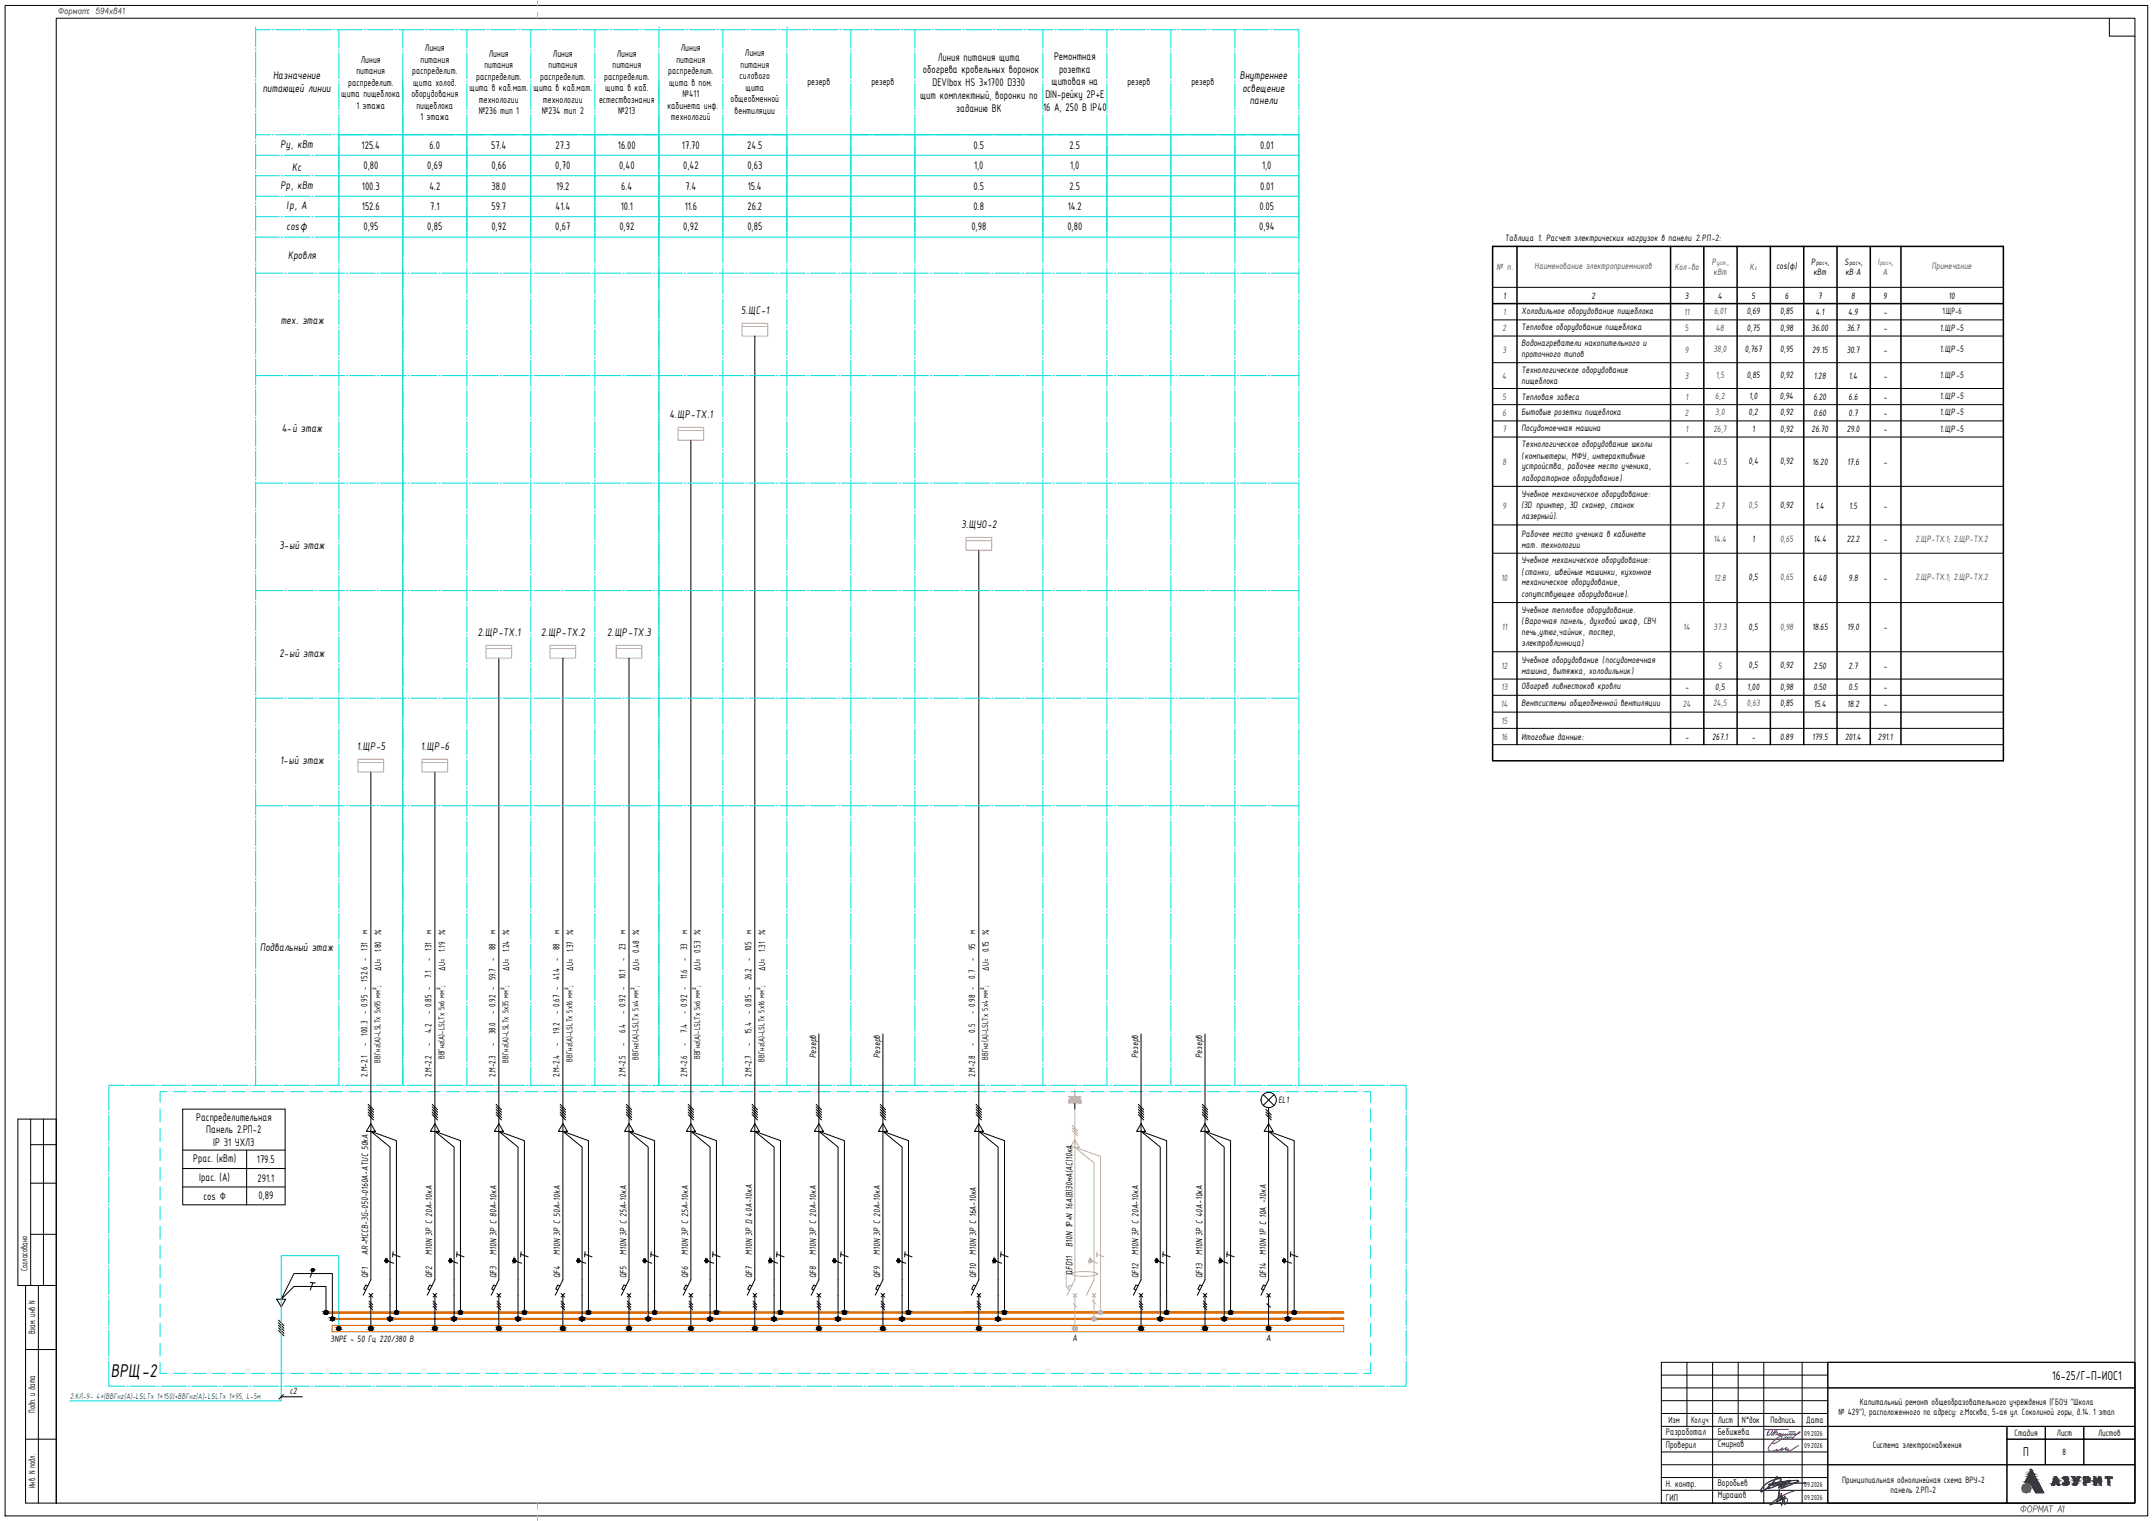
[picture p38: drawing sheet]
<svg xmlns="http://www.w3.org/2000/svg" width="841mm" height="594mm" viewBox="0 0 841 594" stroke-linecap="round" stroke-linejoin="round" font-family="sans-serif">
<defs><g id="words">
<text font-size="7.8" x="43.3" y="537.9">ВРЩ-2</text>
<text font-size="5.7" fill="#808080" x="788.1" y="592">ФОРМАТ А1</text>
<g font-size="5.4">
<text x="801.7" y="538.8">16-25/Г-П-ИОС1</text>
<text x="790.4" y="568.8">П</text>
</g>
<g font-size="4.7">
<text x="366.3" y="23.6">Линия питания щита</text>
<text x="411.7" y="23.3">Ремонтная</text>
<text x="360.5" y="28.6">обогрева кровельных воронок</text>
<text x="413.7" y="28.3">розетка</text>
<text x="102.6" y="35.9">питающей линии</text>
<text x="106.7" y="30.9">Назначение</text>
<text x="364.2" y="33.6">DEVIbox HS 3×1700 D330</text>
<text x="410.8" y="33.3">щитовая на</text>
<text x="484.3" y="30.7">Внутреннее</text>
<text x="485.3" y="35.7">освещение</text>
<text x="359.4" y="38.6">щит комплектный, воронки по</text>
<text x="408.3" y="38.3">DIN-рейку 2P+E</text>
<text x="488.2" y="40.7">панели</text>
<text x="373.5" y="43.6">заданию ВК</text>
<text x="407.5" y="43.3">16 А, 250 В IP40</text>
<text x="109.6" y="57.7">Ру, кВт</text>
<text x="141.3" y="58.1">125.4</text>
<text x="167.8" y="58.1">6.0</text>
<text x="191.9" y="58.1">57.4</text>
<text x="217" y="58.1">27.3</text>
<text x="241.4" y="58.1">16.00</text>
<text x="266.4" y="58.1">17.70</text>
<text x="291.9" y="58.1">24.5</text>
<text x="380.3" y="58.1">0.5</text>
<text x="417.8" y="58.1">2.5</text>
<text x="492.3" y="58.1">0.01</text>
<text x="141.9" y="65.8">0,80</text>
<text x="166.9" y="65.8">0,69</text>
<text x="191.9" y="65.8">0,66</text>
<text x="216.9" y="65.8">0,70</text>
<text x="241.8" y="65.8">0,40</text>
<text x="266.8" y="65.8">0,42</text>
<text x="291.9" y="65.8">0,63</text>
<text x="380.5" y="65.8">1,0</text>
<text x="418" y="65.8">1,0</text>
<text x="493" y="65.8">1,0</text>
<text x="114.1" y="66.7">Кс</text>
<text x="109.6" y="73.7">Рр, кВт</text>
<text x="141.4" y="74.1">100.3</text>
<text x="167.7" y="74.1">4.2</text>
<text x="192" y="74.1">38.0</text>
<text x="217.2" y="74.1">19.2</text>
<text x="242.7" y="74.1">6.4</text>
<text x="267.7" y="74.1">7.4</text>
<text x="292.1" y="74.1">15.4</text>
<text x="380.3" y="74.1">0.5</text>
<text x="417.8" y="74.1">2.5</text>
<text x="492.3" y="74.1">0.01</text>
<text x="112" y="81.7">Iр, А</text>
<text x="141.4" y="82.1">152.6</text>
<text x="168.1" y="82.1">7.1</text>
<text x="192" y="82.1">59.7</text>
<text x="217" y="82.1">41.4</text>
<text x="242.5" y="82.1">10.1</text>
<text x="267.5" y="82.1">11.6</text>
<text x="292" y="82.1">26.2</text>
<text x="380.3" y="82.1">0.8</text>
<text x="417.1" y="82.1">14.2</text>
<text x="492" y="82.1">0.05</text>
<text x="111.9" y="89.8">cosφ</text>
<text x="141.9" y="89.8">0,95</text>
<text x="166.9" y="89.8">0,85</text>
<text x="191.9" y="89.8">0,92</text>
<text x="216.9" y="89.8">0,67</text>
<text x="241.9" y="89.8">0,92</text>
<text x="266.9" y="89.8">0,92</text>
<text x="291.9" y="89.8">0,85</text>
<text x="379.4" y="89.8">0,98</text>
<text x="416.9" y="89.8">0,80</text>
<text x="491.8" y="89.8">0,94</text>
<text x="112.6" y="101.1">Кровля</text>
<text x="289.5" y="122.8">5.ЩС-1</text>
<text x="109.6" y="126.6">тех. этаж</text>
<text x="261.5" y="163.4">4.ЩР-ТХ.1</text>
<text x="110.1" y="168.6">4-й этаж</text>
<text x="375.6" y="206.4">3.ЩУО-2</text>
<text x="109.2" y="214.6">3-ый этаж</text>
<text x="186.6" y="248.6">2.ЩР-ТХ.1</text>
<text x="211.4" y="248.6">2.ЩР-ТХ.2</text>
<text x="237.2" y="248.6">2.ЩР-ТХ.3</text>
<text x="109.2" y="256.6">2-ый этаж</text>
<text x="139.4" y="293">1.ЩР-5</text>
<text x="164.4" y="293">1.ЩР-6</text>
<text x="109.4" y="298.6">1-ый этаж</text>
<text x="101.6" y="371.5">Подвальный этаж</text>
<text x="76.6" y="437.7">Распределительная</text>
<text x="80.6" y="442.7">Панель 2.РП-2</text>
<text x="83.3" y="447.7">IP 31 УХЛ3</text>
<text x="75.5" y="454">Ррас. (кВт)</text>
<text x="100.4" y="454.3">179.5</text>
<text x="77.9" y="461.2">Iрас. (А)</text>
<text x="100.6" y="461.5">291.1</text>
<text x="79.5" y="468.6">cos Ф</text>
<text x="100.9" y="468.3">0,89</text>
</g>
<g font-size="4.2">
<text x="166" y="20">Линия</text>
<text x="191" y="22.2">Линия</text>
<text x="216" y="22.2">Линия</text>
<text x="241" y="22.2">Линия</text>
<text x="266" y="20">Линия</text>
<text x="291" y="22">Линия</text>
<text x="139.2" y="29">питания</text>
<text x="141" y="24.5">Линия</text>
<text x="161" y="29">распределит.</text>
<text x="164.3" y="24.5">питания</text>
<text x="189.2" y="26.7">питания</text>
<text x="214.2" y="26.7">питания</text>
<text x="239.3" y="26.7">питания</text>
<text x="261" y="29">распределит.</text>
<text x="264.2" y="24.5">питания</text>
<text x="289.3" y="26.5">питания</text>
<text x="136" y="33.5">распределит.</text>
<text x="161.5" y="33.5">щита холод.</text>
<text x="183.4" y="35.7">щита в каб.мат.</text>
<text x="186" y="31.2">распределит.</text>
<text x="208.4" y="35.7">щита в каб.мат.</text>
<text x="211" y="31.2">распределит.</text>
<text x="236" y="31.2">распределит.</text>
<text x="236.4" y="35.7">щита в каб.</text>
<text x="261.5" y="33.5">щита в пом.</text>
<text x="288.9" y="31">силового</text>
<text x="291.2" y="35.5">щита</text>
<text x="315.4" y="33.1">резерв</text>
<text x="340.4" y="33.1">резерв</text>
<text x="440.4" y="33.1">резерв</text>
<text x="465.4" y="33.1">резерв</text>
<text x="133.3" y="38">щита пищеблока</text>
<text x="160.7" y="38">оборудования</text>
<text x="187.1" y="40.2">технологии</text>
<text x="212.1" y="40.2">технологии</text>
<text x="234" y="40.2">естествознания</text>
<text x="266.6" y="38">№411</text>
<text x="285.4" y="40">общеобменной</text>
<text x="139.2" y="42.5">1 этажа</text>
<text x="162.6" y="42.5">пищеблока</text>
<text x="164.3" y="47">1 этажа</text>
<text x="187" y="44.7">№236 тип 1</text>
<text x="211.7" y="44.7">№234 тип 2</text>
<text x="241.5" y="44.7">№213</text>
<text x="260.7" y="42.5">кабинета инф.</text>
<text x="262.1" y="47">технологий</text>
<text x="287" y="44.5">вентиляции</text>
</g>
<g font-size="4">
<text x="650.7" y="560.6">Разработал</text>
<text x="671" y="560.7">Бебижева</text>
<text x="650.7" y="565.8">Проверил</text>
<text x="671" y="565.2">Смирнов</text>
<text x="650.7" y="580.7">Н. контр.</text>
<text x="671" y="580.3">Воробьев</text>
<text x="650.7" y="586.4">ГИП</text>
<text x="671" y="585.3">Мурашов</text>
</g>
<g font-size="3.9">
<text x="587.8" y="94">Таблица 1. Расчет электрических нагрузок в панели 2.РП-2:</text>
<text x="693.9" y="105.3">cos(φ)</text>
<text x="707.5" y="103.4">Р</text>
<text x="708.4" y="107.6">кВт</text>
<text x="713.9" y="103.4">,</text>
<text x="720.5" y="103.4">S</text>
<text x="720.9" y="107.6">кВ·А</text>
<text x="726.9" y="103.4">,</text>
<text x="587.1" y="116.7">1</text>
<text x="621.7" y="116.7">2</text>
<text x="658.2" y="116.7">3</text>
<text x="671.1" y="116.7">4</text>
<text x="684.2" y="116.7">5</text>
<text x="697.2" y="116.7">6</text>
<text x="710.2" y="116.7">7</text>
<text x="723.2" y="116.7">8</text>
<text x="735.7" y="116.7">9</text>
<text x="761.2" y="116.7">10</text>
<text x="594.4" y="122.7">Холодильное оборудование пищеблока</text>
<text x="682.3" y="122.7">0,69</text>
<text x="695.3" y="122.7">0,85</text>
<text x="709.2" y="123">4.1</text>
<text x="722" y="123">4.9</text>
<text x="735.8" y="123">-</text>
<text x="758.7" y="122.7">1.ЩР-6</text>
<text x="594.4" y="129">Тепловое оборудование пищеблока</text>
<text x="682.3" y="129.1">0,75</text>
<text x="695.3" y="129.1">0,98</text>
<text x="707.6" y="129.3">36.00</text>
<text x="721.4" y="129.3">36.7</text>
<text x="735.8" y="129.3">-</text>
<text x="757.8" y="129.1">1.ЩР-5</text>
<text x="594.4" y="135.3">Водонагреватели накопительного и</text>
<text x="681.6" y="137.5">0,767</text>
<text x="695.3" y="137.5">0,95</text>
<text x="707.9" y="137.7">29.15</text>
<text x="721.4" y="137.7">30.7</text>
<text x="735.8" y="137.7">-</text>
<text x="757.8" y="137.5">1.ЩР-5</text>
<text x="594.4" y="139.4">проточного типов</text>
<text x="594.4" y="145.7">Технологическое оборудование</text>
<text x="594.4" y="149.8">пищеблока</text>
<text x="682.3" y="147.7">0,85</text>
<text x="695.3" y="147.7">0,92</text>
<text x="708.6" y="147.9">1.28</text>
<text x="722.2" y="147.9">1.4</text>
<text x="735.8" y="147.9">-</text>
<text x="757.8" y="147.7">1.ЩР-5</text>
<text x="683.3" y="155.9">1,0</text>
<text x="695.2" y="155.9">0,94</text>
<text x="757.8" y="155.9">1.ЩР-5</text>
<text x="594.4" y="156.1">Тепловая завеса</text>
<text x="708.4" y="156.1">6.20</text>
<text x="722.1" y="156.1">6.6</text>
<text x="735.8" y="156.1">-</text>
<text x="594.4" y="162.1">Бытовые розетки пищеблока</text>
<text x="683" y="162.2">0,2</text>
<text x="695.3" y="162.2">0,92</text>
<text x="708.4" y="162.4">0.60</text>
<text x="722.1" y="162.4">0.7</text>
<text x="735.8" y="162.4">-</text>
<text x="757.8" y="162.2">1.ЩР-5</text>
<text x="594.4" y="168.4">Посудомоечная машина</text>
<text x="684.4" y="168.8">1</text>
<text x="695.3" y="168.5">0,92</text>
<text x="707.6" y="168.8">26.70</text>
<text x="721.4" y="168.8">29.0</text>
<text x="735.8" y="168.8">-</text>
<text x="757.8" y="168.5">1.ЩР-5</text>
<text x="594.4" y="174.7">Технологическое оборудование школы</text>
<text x="594.4" y="179.1">(компьютеры, МФУ, интерактивные</text>
<text x="594.4" y="183.3">устройства, рабочее место ученика,</text>
<text x="683" y="181.3">0,4</text>
<text x="695.3" y="181.3">0,92</text>
<text x="707.9" y="181.6">16.20</text>
<text x="721.6" y="181.6">17.6</text>
<text x="735.8" y="181.6">-</text>
<text x="594.4" y="187.7">лабораторное оборудование)</text>
<text x="594.4" y="194">Учебное механическое оборудование:</text>
<text x="594.4" y="202.8">лазерный).</text>
<text x="594.4" y="198.4">(3D принтер, 3D сканер, станок</text>
<text x="695.3" y="198.5">0,92</text>
<text x="709.2" y="198.8">1.4</text>
<text x="722.3" y="198.8">1.5</text>
<text x="735.8" y="198.8">-</text>
<text x="594.4" y="209.7">Рабочее место ученика в кабинете</text>
<text x="594.4" y="213.9">мат. технологии</text>
<text x="684.4" y="211.8">1</text>
<text x="708.4" y="211.8">14.4</text>
<text x="721.4" y="211.8">22.2</text>
<text x="735.8" y="211.8">-</text>
<text x="594.4" y="220.1">Учебное механическое оборудование:</text>
<text x="594.4" y="224.5">(станки, швейные машинки, кухонное</text>
<text x="683" y="226.7">0,5</text>
<text x="708.3" y="227">6.40</text>
<text x="722.1" y="227">9.8</text>
<text x="735.8" y="227">-</text>
<text x="594.4" y="228.7">механическое оборудование,</text>
<text x="594.4" y="233.1">сопутствующее оборудование).</text>
<text x="594.4" y="239.3">Учебное тепловое оборудование.</text>
<text x="594.4" y="243.7">(Варочная панель, духовой шкаф, СВЧ</text>
<text x="683" y="246">0,5</text>
<text x="594.4" y="247.9">печь,утюг,чайник, тостер,</text>
<text x="707.9" y="246.2">18.65</text>
<text x="721.6" y="246.2">19.0</text>
<text x="735.8" y="246.2">-</text>
<text x="594.4" y="252.3">электроблинница)</text>
<text x="594.4" y="258.8">Учебное оборудование (посудомоечная</text>
<text x="594.4" y="263.2">машина, вытяжка, холодильник)</text>
<text x="683" y="260.9">0,5</text>
<text x="695.3" y="260.9">0,92</text>
<text x="708.4" y="261.2">2.50</text>
<text x="722.1" y="261.2">2.7</text>
<text x="735.8" y="261.2">-</text>
<text x="594.4" y="269.3">Обогрев ливнестоков кровли</text>
<text x="658.3" y="269.7">-</text>
<text x="670.1" y="269.4">0,5</text>
<text x="682.5" y="269.4">1,00</text>
<text x="695.3" y="269.4">0,98</text>
<text x="708.4" y="269.7">0.50</text>
<text x="722.1" y="269.7">0.5</text>
<text x="735.8" y="269.7">-</text>
<text x="594.4" y="275.9">Вентсистемы общеобменной вентиляции</text>
<text x="695.3" y="275.9">0,85</text>
<text x="708.5" y="276.1">15.4</text>
<text x="721.6" y="276.1">18.2</text>
<text x="735.8" y="276.1">-</text>
<text x="594.4" y="288.9">Итоговые данные:</text>
<text x="658.3" y="288.9">-</text>
<text x="668.8" y="288.9">267.1</text>
<text x="684.3" y="288.9">-</text>
<text x="695.4" y="288.9">0.89</text>
<text x="707.9" y="288.9">179.5</text>
<text x="720.7" y="288.9">201.4</text>
<text x="733.6" y="288.9">291.1</text>
<text x="143.6" y="364.8" transform="rotate(-90 143.6 364.8)">м</text>
<text x="168.5" y="364.8" transform="rotate(-90 168.5 364.8)">м</text>
<text x="193.5" y="364.8" transform="rotate(-90 193.5 364.8)">м</text>
<text x="218.6" y="364.8" transform="rotate(-90 218.6 364.8)">м</text>
<text x="244.4" y="364.8" transform="rotate(-90 244.4 364.8)">м</text>
<text x="268.4" y="364.8" transform="rotate(-90 268.4 364.8)">м</text>
<text x="293.5" y="364.8" transform="rotate(-90 293.5 364.8)">м</text>
<text x="380.9" y="364.8" transform="rotate(-90 380.9 364.8)">м</text>
<text x="143.6" y="371.4" transform="rotate(-90 143.6 371.4)">131</text>
<text x="168.5" y="371.4" transform="rotate(-90 168.5 371.4)">131</text>
<text x="193.5" y="371.1" transform="rotate(-90 193.5 371.1)">88</text>
<text x="218.6" y="371.1" transform="rotate(-90 218.6 371.1)">88</text>
<text x="244.4" y="371.1" transform="rotate(-90 244.4 371.1)">23</text>
<text x="268.4" y="371.1" transform="rotate(-90 268.4 371.1)">33</text>
<text x="380.9" y="371.1" transform="rotate(-90 380.9 371.1)">95</text>
<text x="148.8" y="379.1" transform="rotate(-90 148.8 379.1)">ΔU= 1.80 %</text>
<text x="168.5" y="382" transform="rotate(-90 168.5 382)">7.1</text>
<text x="173.9" y="379.1" transform="rotate(-90 173.9 379.1)">ΔU= 1.19 %</text>
<text x="198.8" y="379.1" transform="rotate(-90 198.8 379.1)">ΔU= 1.24 %</text>
<text x="223.9" y="379.1" transform="rotate(-90 223.9 379.1)">ΔU= 1.37 %</text>
<text x="244.4" y="382.5" transform="rotate(-90 244.4 382.5)">10.1</text>
<text x="249.7" y="379.1" transform="rotate(-90 249.7 379.1)">ΔU= 0.48 %</text>
<text x="268.4" y="382.5" transform="rotate(-90 268.4 382.5)">11.6</text>
<text x="273.7" y="379.1" transform="rotate(-90 273.7 379.1)">ΔU= 0.53 %</text>
<text x="298.8" y="379.1" transform="rotate(-90 298.8 379.1)">ΔU= 1.31 %</text>
<text x="380.9" y="382.2" transform="rotate(-90 380.9 382.2)">0.7</text>
<text x="386.2" y="379.1" transform="rotate(-90 386.2 379.1)">ΔU= 0.15 %</text>
<text x="168.5" y="403.4" transform="rotate(-90 168.5 403.4)">4.2</text>
<text x="193.5" y="404" transform="rotate(-90 193.5 404)">38.0</text>
<text x="218.6" y="403.8" transform="rotate(-90 218.6 403.8)">19.2</text>
<text x="244.4" y="403.4" transform="rotate(-90 244.4 403.4)">6.4</text>
<text x="268.4" y="403.4" transform="rotate(-90 268.4 403.4)">7.4</text>
<text x="293.5" y="403.9" transform="rotate(-90 293.5 403.9)">15.4</text>
<text x="380.9" y="403.3" transform="rotate(-90 380.9 403.3)">0.5</text>
<text x="318.8" y="413.2" transform="rotate(-90 318.8 413.2)">Резерв</text>
<text x="343.8" y="413.2" transform="rotate(-90 343.8 413.2)">Резерв</text>
<text x="444.6" y="413.2" transform="rotate(-90 444.6 413.2)">Резерв</text>
<text x="469.6" y="413.2" transform="rotate(-90 469.6 413.2)">Резерв</text>
<text x="143.6" y="420.5" transform="rotate(-90 143.6 420.5)">2.М-2.1</text>
<text x="168.5" y="420.7" transform="rotate(-90 168.5 420.7)">2.М-2.2</text>
<text x="193.5" y="420.7" transform="rotate(-90 193.5 420.7)">2.М-2.3</text>
<text x="218.6" y="420.8" transform="rotate(-90 218.6 420.8)">2.М-2.4</text>
<text x="244.4" y="420.7" transform="rotate(-90 244.4 420.7)">2.М-2.5</text>
<text x="268.4" y="420.7" transform="rotate(-90 268.4 420.7)">2.М-2.6</text>
<text x="293.5" y="420.7" transform="rotate(-90 293.5 420.7)">2.М-2.7</text>
<text x="380.9" y="420.7" transform="rotate(-90 380.9 420.7)">2.М-2.8</text>
<text x="499.4" y="430.8">EL1</text>
<text x="143.8" y="490" transform="rotate(-90 143.8 490)">AR-MCCB-3G-050-0160A-ATUC 50kA</text>
<text x="168.9" y="490" transform="rotate(-90 168.9 490)">M10N 3P C 20А-10кА</text>
<text x="193.9" y="490" transform="rotate(-90 193.9 490)">M10N 3P C 80А-10кА</text>
<text x="218.9" y="490" transform="rotate(-90 218.9 490)">M10N 3P C 50А-10kA</text>
<text x="244.7" y="490" transform="rotate(-90 244.7 490)">M10N 3P C 25А-10кА</text>
<text x="268.9" y="490" transform="rotate(-90 268.9 490)">M10N 3P C 25А-10кА</text>
<text x="293.9" y="490" transform="rotate(-90 293.9 490)">M10N 3P D 40А-10кА</text>
<text x="318.9" y="490" transform="rotate(-90 318.9 490)">M10N 3P C 20А-10кА</text>
<text x="343.9" y="490" transform="rotate(-90 343.9 490)">M10N 3P C 20А-10кА</text>
<text x="381.4" y="490" transform="rotate(-90 381.4 490)">M10N 3P C 16А-10кА</text>
<text x="418.9" y="487" transform="rotate(-90 418.9 487)">B10N 1P+N 16А(B)30мА(AC)10кА</text>
<text x="444.7" y="490" transform="rotate(-90 444.7 490)">M10N 3P C 20А-10кА</text>
<text x="469.7" y="490" transform="rotate(-90 469.7 490)">M10N 3P C 40А-10кА</text>
<text x="494.5" y="490" transform="rotate(-90 494.5 490)">M10N 1P C 10А -10кА</text>
<text x="10.7" y="496.4" transform="rotate(-90 10.7 496.4)">Согласовано</text>
<text x="418.9" y="497.8" transform="rotate(-90 418.9 497.8)">QFD11</text>
<text x="143.8" y="499.1" transform="rotate(-90 143.8 499.1)">QF1</text>
<text x="168.9" y="499.1" transform="rotate(-90 168.9 499.1)">QF2</text>
<text x="193.9" y="499.1" transform="rotate(-90 193.9 499.1)">QF3</text>
<text x="218.9" y="499.1" transform="rotate(-90 218.9 499.1)">QF4</text>
<text x="244.7" y="499.1" transform="rotate(-90 244.7 499.1)">QF5</text>
<text x="268.9" y="499.1" transform="rotate(-90 268.9 499.1)">QF6</text>
<text x="293.9" y="499.1" transform="rotate(-90 293.9 499.1)">QF7</text>
<text x="318.9" y="499.1" transform="rotate(-90 318.9 499.1)">QF8</text>
<text x="343.9" y="499.1" transform="rotate(-90 343.9 499.1)">QF9</text>
<text x="381.4" y="499.1" transform="rotate(-90 381.4 499.1)">QF10</text>
<text x="444.7" y="499.1" transform="rotate(-90 444.7 499.1)">QF12</text>
<text x="469.7" y="499.1" transform="rotate(-90 469.7 499.1)">QF13</text>
<text x="494.5" y="499.1" transform="rotate(-90 494.5 499.1)">QF14</text>
<text x="13.7" y="521.1" transform="rotate(-90 13.7 521.1)">Взам. инв N</text>
<text x="129.2" y="524.2">3NPE ~ 50 Гц 220/380 В</text>
<text x="418.9" y="523.6">А</text>
<text x="494.6" y="523.6">А</text>
<text x="113.2" y="544.3">c2</text>
<text x="13.7" y="551.9" transform="rotate(-90 13.7 551.9)">Подп. и дата</text>
<text x="726.5" y="548.8">Капитальный ремонт общеобразовательного учреждения (ГБОУ &quot;Школа</text>
<text x="651.7" y="555.9">Изм</text>
<text x="660.6" y="555.8">Кол.уч</text>
<text x="671" y="555.9">Лист</text>
<text x="680.5" y="555.9">N°док</text>
<text x="691.6" y="555.9">Подпись</text>
<text x="705.6" y="555.7">Дата</text>
<text x="718.2" y="552.8">№ 429&quot;), расположенного по адресу: г.Москва, 5-ая ул. Соколиной горы, д.14. 1 этап</text>
<text x="787" y="560.8">Стадия</text>
<text x="803.5" y="560.8">Лист</text>
<text x="819.6" y="560.8">Листов</text>
<text x="731.6" y="565.5">Система электроснабжения</text>
<text x="805.7" y="568.2">8</text>
<text x="13.7" y="581.3" transform="rotate(-90 13.7 581.3)">Инв. N подл.</text>
<text x="719.5" y="579.1">Принципиальная однолинейная схема ВРУ-2</text>
<text x="738.5" y="583.3">панель 2.РП-2</text>
</g>
<g font-size="3.9" fill="#545454">
<text x="584.6" y="105.5">№ п.</text>
<text x="599.5" y="105.1">Наименование электроприемников</text>
<text x="654.2" y="105.5">Кол-во</text>
<text x="668.7" y="103.4">Р</text>
<text x="669.4" y="107.6">кВт</text>
<text x="674.7" y="103.4">,</text>
<text x="683.5" y="105.5">К</text>
<text x="733.5" y="103.4">I</text>
<text x="735.5" y="107.6">А</text>
<text x="738.9" y="103.4">,</text>
<text x="754.7" y="105.1">Примечание</text>
<text x="587.1" y="123">1</text>
<text x="657.9" y="123">11</text>
<text x="669.5" y="122.7">6,01</text>
<text x="586.9" y="129.3">2</text>
<text x="658.2" y="129.3">5</text>
<text x="670.3" y="129.3">48</text>
<text x="586.9" y="137.7">3</text>
<text x="658.2" y="137.7">9</text>
<text x="669.3" y="137.5">38,0</text>
<text x="586.8" y="147.9">4</text>
<text x="658.2" y="147.9">3</text>
<text x="670.3" y="147.7">1,5</text>
<text x="670.1" y="155.9">6,2</text>
<text x="586.9" y="156.1">5</text>
<text x="658.4" y="156.1">1</text>
<text x="586.9" y="162.4">6</text>
<text x="658.2" y="162.4">2</text>
<text x="670.1" y="162.2">3,0</text>
<text x="586.9" y="168.8">7</text>
<text x="658.4" y="168.8">1</text>
<text x="669.3" y="168.5">26,7</text>
<text x="586.9" y="181.6">8</text>
<text x="658.3" y="181.6">-</text>
<text x="669.2" y="181.6">40.5</text>
<text x="586.9" y="198.8">9</text>
<text x="670.1" y="198.8">2.7</text>
<text x="683" y="198.5">0,5</text>
<text x="669.4" y="211.8">14.4</text>
<text x="695.3" y="211.6">0,65</text>
<text x="748.2" y="211.6">2.ЩР-ТХ.1; 2.ЩР-ТХ.2</text>
<text x="586.4" y="227">10</text>
<text x="669.6" y="227">12.8</text>
<text x="695.3" y="226.7">0,65</text>
<text x="748.2" y="226.7">2.ЩР-ТХ.1; 2.ЩР-ТХ.2</text>
<text x="695.3" y="246">0,98</text>
<text x="586.6" y="246.2">11</text>
<text x="657.5" y="246.2">14</text>
<text x="669.4" y="246.2">37.3</text>
<text x="586.4" y="261.2">12</text>
<text x="671.2" y="261.2">5</text>
<text x="586.4" y="269.7">13</text>
<text x="669.2" y="275.9">24,5</text>
<text x="682.3" y="275.9">0,63</text>
<text x="586.3" y="276.1">14</text>
<text x="657.3" y="276.1">24</text>
<text x="586.4" y="282.6">15</text>
<text x="586.4" y="288.9">16</text>
</g>
<g font-size="3.6">
<text x="168.4" y="375.5" transform="rotate(-90 168.4 375.5)">-</text>
<text x="193.5" y="375.5" transform="rotate(-90 193.5 375.5)">-</text>
<text x="218.4" y="375.5" transform="rotate(-90 218.4 375.5)">-</text>
<text x="244.3" y="375.5" transform="rotate(-90 244.3 375.5)">-</text>
<text x="268.3" y="375.5" transform="rotate(-90 268.3 375.5)">-</text>
<text x="293.5" y="375.5" transform="rotate(-90 293.5 375.5)">- 105</text>
<text x="380.8" y="375.5" transform="rotate(-90 380.8 375.5)">-</text>
<text x="143.4" y="396.1" transform="rotate(-90 143.4 396.1)">- 0.95 - 152.6 -</text>
<text x="168.4" y="396.1" transform="rotate(-90 168.4 396.1)">- 0.85 -</text>
<text x="193.5" y="396.1" transform="rotate(-90 193.5 396.1)">- 0.92 - 59.7</text>
<text x="218.4" y="396.1" transform="rotate(-90 218.4 396.1)">- 0.67 - 41.4</text>
<text x="244.3" y="396.1" transform="rotate(-90 244.3 396.1)">- 0.92 -</text>
<text x="268.3" y="396.1" transform="rotate(-90 268.3 396.1)">- 0.92 -</text>
<text x="293.5" y="396.1" transform="rotate(-90 293.5 396.1)">- 0.85 - 26.2</text>
<text x="380.8" y="396.1" transform="rotate(-90 380.8 396.1)">- 0.98 -</text>
<text x="143.4" y="408.4" transform="rotate(-90 143.4 408.4)">- 100.3</text>
<text x="168.4" y="408.4" transform="rotate(-90 168.4 408.4)">-</text>
<text x="173.6" y="413.7" transform="rotate(-90 173.6 413.7)">BBГнг(А)-LSLTx 5х6 мм²;</text>
<text x="193.5" y="408.4" transform="rotate(-90 193.5 408.4)">-</text>
<text x="218.4" y="408.4" transform="rotate(-90 218.4 408.4)">-</text>
<text x="244.3" y="408.4" transform="rotate(-90 244.3 408.4)">-</text>
<text x="249.5" y="413.9" transform="rotate(-90 249.5 413.9)">BBГнг(А)-LSLTx 5х4 мм²;</text>
<text x="268.3" y="408.4" transform="rotate(-90 268.3 408.4)">-</text>
<text x="273.5" y="413.7" transform="rotate(-90 273.5 413.7)">BBГнг(А)-LSLTx 5х6 мм²;</text>
<text x="293.5" y="408.4" transform="rotate(-90 293.5 408.4)">-</text>
<text x="380.8" y="408.4" transform="rotate(-90 380.8 408.4)">-</text>
<text x="386" y="413.9" transform="rotate(-90 386 413.9)">BBГнг(А)-LSLTx 5х4 мм²;</text>
<text x="148.6" y="415" transform="rotate(-90 148.6 415)">BBГнг(А)-LSLTx 5х95 мм²;</text>
<text x="198.6" y="415" transform="rotate(-90 198.6 415)">BBГнг(А)-LSLTx 5х35 мм²;</text>
<text x="223.6" y="414.6" transform="rotate(-90 223.6 414.6)">BBГнг(А)-LSLTx 5х16 мм²;</text>
<text x="298.6" y="414.6" transform="rotate(-90 298.6 414.6)">BBГнг(А)-LSLTx 5х16 мм²;</text>
</g>
<text font-size="3.5" fill="#00f" x="27.4" y="546.2">2.КЛ-9- 4*(ВВГнг(А)-LSLTx 1*150)+ВВГнг(А)-LSLTx 1*95, L-5м</text>
<g font-size="3.1">
<text x="704.8" y="560.7">09.2026</text>
<text x="704.8" y="565.7">09.2026</text>
<text x="704.8" y="580.7">09.2026</text>
<text x="704.8" y="585.7">09.2026</text>
</g>
<g font-size="2.8" fill="#545454">
<text x="670.7" y="103.4">уст.</text>
<text x="685.5" y="105.5">с</text>
<text x="734.4" y="103.4">расч</text>
</g>
<g font-size="2.8">
<text x="709.5" y="103.4">расч</text>
<text x="722.5" y="103.4">расч</text>
</g>
</g></defs>
<path d="M129.8 517.7h395.1v2.5h-395.1z" fill="none" stroke="#dd6e00" stroke-width=".39"/>
<g fill="#dd6e00" stroke="#dd6e00" stroke-width=".39">
<path d="M127.4 512.4v.5l397.5-.5zM127.4 512.9l397.5-.5v.5z"/>
<path d="M129.9 514.9v.5l395-.5zM129.9 515.4l395-.5v.5z"/>
</g>
<g fill="none" stroke="#0dd" stroke-width=".39">
<path d="M99.9 11.6h5.7M99.9 10.6v7.7M99.9 19v.5M106.4 11.6h.4M107.6 11.6h10M118.4 11.6h.5M119.6 11.6h10M130.3 11.6h.6M131.6 11.6h10M132.4 11.6v7.2M132.4 19.5v.5M142.4 11.6h.5"/>
<path d="M143.6 11.6h10M154.3 11.6h.6M155.6 11.6h10M157.4 11.6v7.2M157.4 19.5v.5M166.4 11.6h.5M167.6 11.6h10M178.4 11.6h.5M179.6 11.6h10M182.4 11.6v7.2M182.4 19.5v.5M190.4 11.6h.5"/>
<path d="M191.6 11.6h10M202.4 11.6h.5M203.6 11.6h10M207.3 11.6v7.2M207.3 19.5v.5M214.4 11.6h.5M215.6 11.6h10M226.4 11.6h.5M227.6 11.6h10M232.4 11.6v7.2M232.4 19.5v.5M238.4 11.6h.5"/>
<path d="M239.6 11.6h10M250.4 11.6h.5M251.6 11.6h15.8M257.4 10.7h.1M257.4 11.6v7.2M257.4 19.5v.5M268.1 11.6h.5M269.4 11.6h10M280.1 11.6h.5M281.4 11.6h10M282.4 11.6v7.2M282.4 19.5v.5"/>
<path d="M292.1 11.6h.5M293.4 11.6h10M304.1 11.6h.5M305.4 11.6h10M307.4 10.7h.1M307.4 11.6v7.2M307.4 19.5v.5M316.1 11.6h.5M317.4 11.6h10M328.1 11.6h.5M329.4 11.6h10M332.4 11.6v7.2"/>
<path d="M332.4 19.5v.5M340.1 11.6h.5M341.4 11.6h10M352.1 11.6h.5M353.4 11.6h10M357.4 11.6v7.2M357.4 19.5v.5M364.1 11.6h.5M365.4 11.6h10M376.1 11.6h.5M377.4 11.6h10M388.1 11.6h.5"/>
<path d="M389.4 11.6h10M400.1 11.6h.5M401.4 11.6h10M407.4 11.6v7.2M407.4 19.5v.5M412.1 11.6h.5M413.4 11.6h10M424.1 11.6h.5M425.4 11.6h10M432.4 11.6v7.2M432.4 19.5v.5M436.1 11.6h.5"/>
<path d="M437.4 11.6h10M448.1 11.6h.5M449.4 11.6h10M457.4 11.6v7.2M457.4 19.5v.5M460.1 11.6h.5M461.4 11.6h10M472.1 11.6h.5M473.4 11.6h10M482.4 11.6v7.2M482.4 19.5v.5M484.1 11.6h.5"/>
<path d="M485.4 11.6h10M496.1 11.6h.5M497.4 11.6h10v7.2M507.4 19.5v.5M99.9 20.2v10M99.9 31v.5M99.9 32.3v10M132.4 20.8v9.9M132.4 31.5v.5M132.4 32.7v10.1M157.4 20.8v403.1M182.4 20.8v9.9"/>
<path d="M182.4 31.5v.5M182.4 32.7v10.1M207.3 20.8v9.9M207.3 31.5v.5M207.3 32.7v10.1M232.4 20.8v9.9M232.4 31.5v.5M232.4 32.7v10.1M257.4 20.8v9.9M257.4 30.9v393M282.4 20.8v9.9M282.4 31.5v.5"/>
<path d="M282.4 32.7v10.1M307.4 20.8v9.9M307.4 31.5v.5M307.4 32.7v10.1M332.4 20.8v9.9M332.4 31.5v.5M332.4 32.7v10.1M357.4 20.8v9.9M357.4 31.5v.5M357.4 32.7v10.1M407.4 20.8v9.9M407.4 31.5v.5"/>
<path d="M407.4 32.7v10.1M432.4 20.8v9.9M432.4 31.5v.5M432.4 32.7v10.1M457.4 20.8v9.9M457.4 31.5v.5M457.4 32.7v10.1M482.4 20.8v9.9M482.4 31.5v.5M482.4 32.7v10.1M507.4 20.8v9.9M507.4 31.5v.5"/>
<path d="M507.4 32.7v10.1M99.9 52.6h5.7M99.9 43v.5M99.9 44.3v9.9M99.9 55v.5M99.9 56.3v10M106.4 52.6h.4M107.6 52.6h10M118.4 52.6h.5M119.6 52.6h10M130.3 52.6h.6M131.6 52.6h375.8"/>
<path d="M132.4 43.5v.5M132.4 44.8v10M132.4 55.5v.5M132.4 56.7v10.1M182.4 43.5v.5M182.4 44.8v47.8M207.3 43.5v.5M207.3 44.8v47.8M232.4 43.5v.5M232.4 44.8v47.8M282.4 43.5v.5M282.4 44.8v47.8"/>
<path d="M307.4 43.5v.5M307.4 44.8v47.8M332.4 43.5v.5M332.4 44.8v47.8M357.4 43.5v.5M357.4 44.8v47.8M407.4 43.5v.5M407.4 44.8v47.8M425.4 52.6h13.5M432.4 43.5v.5M432.4 44.8v47.8M457.4 43.5v.5"/>
<path d="M457.4 44.8v47.8M482.4 43.5v.5M482.4 44.8v47.8M507.4 44.8v47.8h-375v-40M507.4 43.5v.5M99.9 60.6h9.2M99.9 68.6h9.2M99.9 76.6h9.2M99.9 67v.5M99.9 68.3v9.9M99.9 79v.5M109.9 60.6h.5"/>
<path d="M109.9 68.6h.5M109.9 76.6h.5M111.1 60.6h10M111.1 68.6h10M111.1 76.6h10M121.9 60.6h.4M121.9 68.6h.4M121.9 76.6h.4M123.1 60.6h384.3M123.1 68.6h384.3M123.1 76.6h384.3M132.4 67.5v.5"/>
<path d="M132.4 68.8v10M132.4 79.5v.5M99.9 84.6h9.2M99.9 92.6h9.2M99.9 80.2v10.1M99.9 91v.5M99.9 92.3v9.9M109.9 84.6h.5M109.9 92.6h.5M111.1 84.6h10M111.1 92.6h10M121.9 84.6h.4"/>
<path d="M121.9 92.6h.4M123.1 84.6h384.3M123.1 92.6h9.3M132.4 80.7v10.1M132.4 91.5v.5M132.4 92.8v10M182.4 92.8v10M207.3 92.8v10M232.4 92.8v10M282.4 92.8v10M307.4 92.8v10M332.4 92.8v10"/>
<path d="M357.4 92.8v10M407.4 92.8v10M432.4 92.8v10M457.4 92.8v10M482.4 92.8v10M507.4 92.8v10M99.9 103v.5M99.9 104.2v10.1M99.9 115v.5M99.9 116.3v10M99.9 106.7h10.7M111.4 106.7h.4"/>
<path d="M112.6 106.7h10M123.4 106.7h.5M124.6 106.7h10M132.4 103.5v.5M132.4 104.7v10M132.4 115.5v.5M132.4 116.8v10M135.4 106.7h.4M136.6 106.7h10M147.4 106.7h.5M148.6 106.7h10M159.4 106.7h.5"/>
<path d="M160.6 106.7h10M171.4 106.7h.5M172.6 106.7h10M182.4 103.5v.5M182.4 104.7v10M182.4 115.5v.5M182.4 116.8v10M183.3 106.7h.6M184.6 106.7h10M195.4 106.7h.5M196.6 106.7h10M207.3 103.5v.5"/>
<path d="M207.3 104.7v10M207.3 115.5v.5M207.3 116.8v10M207.3 106.7h.6M208.6 106.7h10M219.4 106.7h.5M220.6 106.7h10M231.4 106.7h.5M232.4 103.5v.5M232.4 104.7v10M232.4 115.5v.5M232.4 116.8v10"/>
<path d="M232.6 106.7h10M243.4 106.7h.5M244.6 106.7h10M255.4 106.7h.5M256.6 106.7h10M267.4 106.7h.5M268.6 106.7h10M279.4 106.7h.5M280.6 106.7h10M282.4 103.5v.5M282.4 104.7v10M282.4 115.5v.5"/>
<path d="M282.4 116.8v10M291.4 106.7h.5M292.6 106.7h10M303.4 106.7h.5M304.6 106.7h10M307.4 103.5v.5M307.4 104.7v10M307.4 115.5v.5M307.4 116.8v10M315.4 106.7h.5M316.6 106.7h10M327.4 106.7h.5"/>
<path d="M328.6 106.7h10M332.4 103.5v.5M332.4 104.7v10M332.4 115.5v.5M332.4 116.8v10M339.4 106.7h.5M340.6 106.7h10M351.4 106.7h.5M352.6 106.7h10M357.4 103.5v.5M357.4 104.7v10M357.4 115.5v.5"/>
<path d="M357.4 116.8v10M363.4 106.7h.5M364.6 106.7h10M375.4 106.7h.5M376.6 106.7h10M387.4 106.7h.5M388.6 106.7h10M399.4 106.7h.5M400.6 106.7h10M407.4 103.5v.5M407.4 104.7v10M407.4 115.5v.5"/>
<path d="M407.4 116.8v10M411.4 106.7h.5M412.6 106.7h10M423.4 106.7h.5M424.6 106.7h10M432.4 103.5v.5M432.4 104.7v10M432.4 115.5v.5M432.4 116.8v10M435.4 106.7h.5M436.6 106.7h10M447.4 106.7h.5"/>
<path d="M448.6 106.7h10M457.4 103.5v.5M457.4 104.7v10M457.4 115.5v.5M457.4 116.8v10M459.4 106.7h.5M460.6 106.7h10M471.4 106.7h.5M472.6 106.7h10M482.4 103.5v.5M482.4 104.7v10M482.4 115.5v.5"/>
<path d="M482.4 116.8v10M483.4 106.7h.5M484.6 106.7h10M495.4 106.7h.5M496.6 106.7h10.8M507.4 103.5v.5M507.4 104.7v10M507.4 115.5v.5M507.4 116.8v10M99.9 127v.5M99.9 128.2v10.1M99.9 139v.5"/>
<path d="M132.4 127.5v.5M132.4 128.7v10M132.4 139.5v.5M182.4 127.5v.5M182.4 128.7v10M182.4 139.5v.5M207.3 127.5v.5M207.3 128.7v10M207.3 139.5v.5M232.4 127.5v.5M232.4 128.7v10M232.4 139.5v.5"/>
<path d="M282.4 127.5v.5M282.4 128.7v10M282.4 139.5v.5M307.4 127.5v.5M307.4 128.7v10M307.4 139.5v.5M332.4 127.5v.5M332.4 128.7v10M332.4 139.5v.5M357.4 127.5v.5M357.4 128.7v10M357.4 139.5v.5"/>
<path d="M407.4 127.5v.5M407.4 128.7v10M407.4 139.5v.5M432.4 127.5v.5M432.4 128.7v10M432.4 139.5v.5M457.4 127.5v.5M457.4 128.7v10M457.4 139.5v.5M482.4 127.5v.5M482.4 128.7v10M482.4 139.5v.5"/>
<path d="M507.4 127.5v.5M507.4 128.7v10M507.4 139.5v.5M99.9 140.3v10M99.9 151v.5M99.9 152.2v10M99.9 146.7h10.7M111.4 146.7h.4M112.6 146.7h10M123.4 146.7h.5M124.6 146.7h10M132.4 140.8v10"/>
<path d="M132.4 151.5v.5M132.4 152.8v9.9M135.4 146.7h.4M136.6 146.7h10M147.4 146.7h.5M148.6 146.7h10M159.4 146.7h.5M160.6 146.7h10M171.4 146.7h.5M172.6 146.7h10M182.4 140.8v10M182.4 151.5v.5"/>
<path d="M182.4 152.8v9.9M183.3 146.7h.6M184.6 146.7h10M195.4 146.7h.5M196.6 146.7h10M207.3 140.8v10M207.3 151.5v.5M207.3 152.8v9.9M207.3 146.7h.6M208.6 146.7h10M219.4 146.7h.5M220.6 146.7h10"/>
<path d="M231.4 146.7h.5M232.4 140.8v10M232.4 151.5v.5M232.4 152.8v9.9M232.6 146.7h10M243.4 146.7h.5M244.6 146.7h10M255.4 146.7h.5M256.6 146.7h10M267.4 146.7h.5M268.6 146.7h10M279.4 146.7h.5"/>
<path d="M280.6 146.7h10M282.4 140.8v10M282.4 151.5v.5M282.4 152.8v9.9M291.4 146.7h.5M292.6 146.7h10M303.4 146.7h.5M304.6 146.7h10M307.4 140.8v10M307.4 151.5v.5M307.4 152.8v9.9M315.4 146.7h.5"/>
<path d="M316.6 146.7h10M327.4 146.7h.5M328.6 146.7h10M332.4 140.8v10M332.4 151.5v.5M332.4 152.8v9.9M339.4 146.7h.5M340.6 146.7h10M351.4 146.7h.5M352.6 146.7h10M357.4 140.8v10M357.4 151.5v.5"/>
<path d="M357.4 152.8v9.9M363.4 146.7h.5M364.6 146.7h10M375.4 146.7h.5M376.6 146.7h10M387.4 146.7h.5M388.6 146.7h10M399.4 146.7h.5M400.6 146.7h10M407.4 140.8v10M407.4 151.5v.5M407.4 152.8v9.9"/>
<path d="M411.4 146.7h.5M412.6 146.7h10M423.4 146.7h.5M424.6 146.7h10M432.4 140.8v10M432.4 151.5v.5M432.4 152.8v9.9M435.4 146.7h.5M436.6 146.7h10M447.4 146.7h.5M448.6 146.7h10M457.4 140.8v10"/>
<path d="M457.4 151.5v.5M457.4 152.8v9.9M459.4 146.7h.5M460.6 146.7h10M471.4 146.7h.5M472.6 146.7h10M482.4 140.8v10M482.4 151.5v.5M482.4 152.8v9.9M483.4 146.7h.5M484.6 146.7h10M495.4 146.7h.5"/>
<path d="M496.6 146.7h10.8M507.4 140.8v10M507.4 151.5v.5M507.4 152.8v9.9M99.9 163v.5M99.9 164.3v10M99.9 175v.5M99.9 176.2v10M132.4 163.5v.5M132.4 164.8v10M132.4 175.5v.5M132.4 176.8v9.9"/>
<path d="M182.4 163.5v.5M182.4 164.8v10M182.4 175.5v.5M182.4 176.8v9.9M207.3 163.5v.5M207.3 164.8v10M207.3 175.5v.5M207.3 176.8v9.9M232.4 163.5v.5M232.4 164.8v10M232.4 175.5v.5M232.4 176.8v9.9"/>
<path d="M282.4 163.5v.5M282.4 164.8v10M282.4 175.5v.5M282.4 176.8v9.9M307.4 163.5v.5M307.4 164.8v10M307.4 175.5v.5M307.4 176.8v9.9M332.4 163.5v.5M332.4 164.8v10M332.4 175.5v.5M332.4 176.8v9.9"/>
<path d="M357.4 163.5v.5M357.4 164.8v10M357.4 175.5v.5M357.4 176.8v9.9M407.4 163.5v.5M407.4 164.8v10M407.4 175.5v.5M407.4 176.8v9.9M432.4 163.5v.5M432.4 164.8v10M432.4 175.5v.5M432.4 176.8v9.9"/>
<path d="M457.4 163.5v.5M457.4 164.8v10M457.4 175.5v.5M457.4 176.8v9.9M482.4 163.5v.5M482.4 164.8v10M482.4 175.5v.5M482.4 176.8v9.9M507.4 163.5v.5M507.4 164.8v10M507.4 175.5v.5M507.4 176.8v9.9"/>
<path d="M99.9 187v.5M99.9 188.3v10M99.9 199v.5M99.9 188.7h10.7M111.4 188.7h.4M112.6 188.7h10M123.4 188.7h.5M124.6 188.7h10M132.4 187.5v.5M132.4 188.7v10.1M132.4 199.5v.5M135.4 188.7h.4"/>
<path d="M136.6 188.7h10M147.4 188.7h.5M148.6 188.7h10M159.4 188.7h.5M160.6 188.7h10M171.4 188.7h.5M172.6 188.7h10M182.4 187.5v.5M182.4 188.7v10.1M182.4 199.5v.5M183.3 188.7h.6M184.6 188.7h10"/>
<path d="M195.4 188.7h.5M196.6 188.7h10M207.3 187.5v.5M207.3 188.7v10.1M207.3 199.5v.5M207.3 188.7h.6M208.6 188.7h10M219.4 188.7h.5M220.6 188.7h10M231.4 188.7h.5M232.4 187.5v.5M232.4 188.7v10.1"/>
<path d="M232.4 199.5v.5M232.6 188.7h10M243.4 188.7h.5M244.6 188.7h10M255.4 188.7h.5M256.6 188.7h10M267.4 188.7h.5M268.6 188.7h10M279.4 188.7h.5M280.6 188.7h10M282.4 187.5v.5M282.4 188.7v10.1"/>
<path d="M282.4 199.5v.5M291.4 188.7h.5M292.6 188.7h10M303.4 188.7h.5M304.6 188.7h10M307.4 187.5v.5M307.4 188.7v10.1M307.4 199.5v.5M315.4 188.7h.5M316.6 188.7h10M327.4 188.7h.5M328.6 188.7h10"/>
<path d="M332.4 187.5v.5M332.4 188.7v10.1M332.4 199.5v.5M339.4 188.7h.5M340.6 188.7h10M351.4 188.7h.5M352.6 188.7h10M357.4 187.5v.5M357.4 188.7v10.1M357.4 199.5v.5M363.4 188.7h.5M364.6 188.7h10"/>
<path d="M375.4 188.7h.5M376.6 188.7h10M387.4 188.7h.5M388.6 188.7h10M399.4 188.7h.5M400.6 188.7h10M407.4 187.5v.5M407.4 188.7v10.1M407.4 199.5v.5M411.4 188.7h.5M412.6 188.7h10M423.4 188.7h.5"/>
<path d="M424.6 188.7h10M432.4 187.5v.5M432.4 188.7v10.1M432.4 199.5v.5M435.4 188.7h.5M436.6 188.7h10M447.4 188.7h.5M448.6 188.7h10M457.4 187.5v.5M457.4 188.7v10.1M457.4 199.5v.5M459.4 188.7h.5"/>
<path d="M460.6 188.7h10M471.4 188.7h.5M472.6 188.7h10M482.4 187.5v.5M482.4 188.7v10.1M482.4 199.5v.5M483.4 188.7h.5M484.6 188.7h10M495.4 188.7h.5M496.6 188.7h10.8M507.4 187.5v.5M507.4 188.7v10.1"/>
<path d="M507.4 199.5v.5M99.9 200.3v9.9M99.9 211v.5M99.9 212.3v10M132.4 200.8v9.9M132.4 211.5v.5M132.4 212.7v10.1M182.4 200.8v9.9M182.4 211.5v.5M182.4 212.7v10.1M207.3 200.8v9.9M207.3 211.5v.5"/>
<path d="M207.3 212.7v10.1M232.4 200.8v9.9M232.4 211.5v.5M232.4 212.7v10.1M282.4 200.8v9.9M282.4 211.5v.5M282.4 212.7v10.1M307.4 200.8v9.9M307.4 211.5v.5M307.4 212.7v10.1M332.4 200.8v9.9M332.4 211.5v.5"/>
<path d="M332.4 212.7v10.1M357.4 200.8v9.9M357.4 211.5v.5M357.4 212.7v10.1M407.4 200.8v9.9M407.4 211.5v.5M407.4 212.7v10.1M432.4 200.8v9.9M432.4 211.5v.5M432.4 212.7v10.1M457.4 200.8v9.9M457.4 211.5v.5"/>
<path d="M457.4 212.7v10.1M482.4 200.8v9.9M482.4 211.5v.5M482.4 212.7v10.1M507.4 200.8v9.9M507.4 211.5v.5M507.4 212.7v10.1M99.9 230.7h10.7M99.9 223v.5M99.9 224.3v9.9M99.9 235v.5M99.9 236.3v10"/>
<path d="M111.4 230.7h.4M112.6 230.7h10M123.4 230.7h.5M124.6 230.7h10M132.4 223.5v.5M132.4 224.8v10M132.4 235.5v.5M132.4 236.7v10.1M135.4 230.7h.4M136.6 230.7h10M147.4 230.7h.5M148.6 230.7h10"/>
<path d="M159.4 230.7h.5M160.6 230.7h10M171.4 230.7h.5M172.6 230.7h10M182.4 223.5v.5M182.4 224.8v10M182.4 235.5v.5M182.4 236.7v10.1M183.3 230.7h.6M184.6 230.7h10M195.4 230.7h.5M196.6 230.7h10"/>
<path d="M207.3 223.5v.5M207.3 224.8v10M207.3 235.5v.5M207.3 236.7v10.1M207.3 230.7h.6M208.6 230.7h10M219.4 230.7h.5M220.6 230.7h10M231.4 230.7h.5M232.4 223.5v.5M232.4 224.8v10M232.4 235.5v.5"/>
<path d="M232.4 236.7v10.1M232.6 230.7h10M243.4 230.7h.5M244.6 230.7h10M255.4 230.7h.5M256.6 230.7h10M267.4 230.7h.5M268.6 230.7h10M279.4 230.7h.5M280.6 230.7h10M282.4 223.5v.5M282.4 224.8v10"/>
<path d="M282.4 235.5v.5M282.4 236.7v10.1M291.4 230.7h.5M292.6 230.7h10M303.4 230.7h.5M304.6 230.7h10M307.4 223.5v.5M307.4 224.8v10M307.4 235.5v.5M307.4 236.7v10.1M315.4 230.7h.5M316.6 230.7h10"/>
<path d="M327.4 230.7h.5M328.6 230.7h10M332.4 223.5v.5M332.4 224.8v10M332.4 235.5v.5M332.4 236.7v10.1M339.4 230.7h.5M340.6 230.7h10M351.4 230.7h.5M352.6 230.7h10M357.4 223.5v.5M357.4 224.8v10"/>
<path d="M357.4 235.5v.5M357.4 236.7v10.1M363.4 230.7h.5M364.6 230.7h10M375.4 230.7h.5M376.6 230.7h10M387.4 230.7h.5M388.6 230.7h10M399.4 230.7h.5M400.6 230.7h10M407.4 223.5v.5M407.4 224.8v10"/>
<path d="M407.4 235.5v.5M407.4 236.7v10.1M411.4 230.7h.5M412.6 230.7h10M423.4 230.7h.5M424.6 230.7h10M432.4 223.5v.5M432.4 224.8v10M432.4 235.5v.5M432.4 236.7v10.1M435.4 230.7h.5M436.6 230.7h10"/>
<path d="M447.4 230.7h.5M448.6 230.7h10M457.4 223.5v.5M457.4 224.8v10M457.4 235.5v.5M457.4 236.7v10.1M459.4 230.7h.5M460.6 230.7h10M471.4 230.7h.5M472.6 230.7h10M482.4 223.5v.5M482.4 224.8v10"/>
<path d="M482.4 235.5v.5M482.4 236.7v10.1M483.4 230.7h.5M484.6 230.7h10M495.4 230.7h.5M496.6 230.7h10.8M507.4 223.5v.5M507.4 224.8v10M507.4 235.5v.5M507.4 236.7v10.1M99.9 247v.5M99.9 248.3v9.9"/>
<path d="M99.9 259v.5M132.4 247.5v.5M132.4 248.8v10M132.4 259.5v.5M182.4 247.5v.5M182.4 248.8v10M182.4 259.5v.5M207.3 247.5v.5M207.3 248.8v10M207.3 259.5v.5M232.4 247.5v.5M232.4 248.8v10"/>
<path d="M232.4 259.5v.5M282.4 247.5v.5M282.4 248.8v10M282.4 259.5v.5M307.4 247.5v.5M307.4 248.8v10M307.4 259.5v.5M332.4 247.5v.5M332.4 248.8v10M332.4 259.5v.5M357.4 247.5v.5M357.4 248.8v10"/>
<path d="M357.4 259.5v.5M407.4 247.5v.5M407.4 248.8v10M407.4 259.5v.5M432.4 247.5v.5M432.4 248.8v10M432.4 259.5v.5M457.4 247.5v.5M457.4 248.8v10M457.4 259.5v.5M482.4 247.5v.5M482.4 248.8v10"/>
<path d="M482.4 259.5v.5M507.4 247.5v.5M507.4 248.8v10M507.4 259.5v.5M99.9 272.7h10.7M99.9 260.2v10.1M99.9 271v.5M99.9 272.3v10M111.4 272.7h.4M112.6 272.7h10M123.4 272.7h.5M124.6 272.7h10"/>
<path d="M132.4 260.7v10M132.4 271.5v.5M132.4 272.8v10M135.4 272.7h.4M136.6 272.7h10M147.4 272.7h.5M148.6 272.7h10M159.4 272.7h.5M160.6 272.7h10M171.4 272.7h.5M172.6 272.7h10M182.4 260.7v10"/>
<path d="M182.4 271.5v.5M182.4 272.8v10M183.3 272.7h.6M184.6 272.7h10M195.4 272.7h.5M196.6 272.7h10M207.3 260.7v10M207.3 271.5v.5M207.3 272.8v10M207.3 272.7h.6M208.6 272.7h10M219.4 272.7h.5"/>
<path d="M220.6 272.7h10M231.4 272.7h.5M232.4 260.7v10M232.4 271.5v.5M232.4 272.8v10M232.6 272.7h10M243.4 272.7h.5M244.6 272.7h10M255.4 272.7h.5M256.6 272.7h10M267.4 272.7h.5M268.6 272.7h10"/>
<path d="M279.4 272.7h.5M280.6 272.7h10M282.4 260.7v10M282.4 271.5v.5M282.4 272.8v10M291.4 272.7h.5M292.6 272.7h10M303.4 272.7h.5M304.6 272.7h10M307.4 260.7v10M307.4 271.5v.5M307.4 272.8v10"/>
<path d="M315.4 272.7h.5M316.6 272.7h10M327.4 272.7h.5M328.6 272.7h10M332.4 260.7v10M332.4 271.5v.5M332.4 272.8v10M339.4 272.7h.5M340.6 272.7h10M351.4 272.7h.5M352.6 272.7h10M357.4 260.7v10"/>
<path d="M357.4 271.5v.5M357.4 272.8v10M363.4 272.7h.5M364.6 272.7h10M375.4 272.7h.5M376.6 272.7h10M387.4 272.7h.5M388.6 272.7h10M399.4 272.7h.5M400.6 272.7h10M407.4 260.7v10M407.4 271.5v.5"/>
<path d="M407.4 272.8v10M411.4 272.7h.5M412.6 272.7h10M423.4 272.7h.5M424.6 272.7h10M432.4 260.7v10M432.4 271.5v.5M432.4 272.8v10M435.4 272.7h.5M436.6 272.7h10M447.4 272.7h.5M448.6 272.7h10"/>
<path d="M457.4 260.7v10M457.4 271.5v.5M457.4 272.8v10M459.4 272.7h.5M460.6 272.7h10M471.4 272.7h.5M472.6 272.7h10M482.4 260.7v10M482.4 271.5v.5M482.4 272.8v10M483.4 272.7h.5M484.6 272.7h10"/>
<path d="M495.4 272.7h.5M496.6 272.7h10.8M507.4 260.7v10M507.4 271.5v.5M507.4 272.8v10M99.9 283v.5M99.9 284.2v10.1M99.9 295v.5M99.9 296.3v10M132.4 283.5v.5M132.4 284.7v10M132.4 295.5v.5"/>
<path d="M132.4 296.8v10M182.4 283.5v.5M182.4 284.7v10M182.4 295.5v.5M182.4 296.8v10M207.3 283.5v.5M207.3 284.7v10M207.3 295.5v.5M207.3 296.8v10M232.4 283.5v.5M232.4 284.7v10M232.4 295.5v.5"/>
<path d="M232.4 296.8v10M282.4 283.5v.5M282.4 284.7v10M282.4 295.5v.5M282.4 296.8v10M307.4 283.5v.5M307.4 284.7v10M307.4 295.5v.5M307.4 296.8v10M332.4 283.5v.5M332.4 284.7v10M332.4 295.5v.5"/>
<path d="M332.4 296.8v10M357.4 283.5v.5M357.4 284.7v10M357.4 295.5v.5M357.4 296.8v10M407.4 283.5v.5M407.4 284.7v10M407.4 295.5v.5M407.4 296.8v10M432.4 283.5v.5M432.4 284.7v10M432.4 295.5v.5"/>
<path d="M432.4 296.8v10M457.4 283.5v.5M457.4 284.7v10M457.4 295.5v.5M457.4 296.8v10M482.4 283.5v.5M482.4 284.7v10M482.4 295.5v.5M482.4 296.8v10M507.4 283.5v.5M507.4 284.7v10M507.4 295.5v.5"/>
<path d="M507.4 296.8v10M99.9 314.7h10.7M99.9 307v.5M99.9 308.2v10.1M99.9 319v.5M111.4 314.7h.4M112.6 314.7h10M123.4 314.7h.5M124.6 314.7h10M132.4 307.5v.5M132.4 308.8v9.9M132.4 319.5v.5"/>
<path d="M135.4 314.7h.4M136.6 314.7h10M147.4 314.7h.5M148.6 314.7h10M159.4 314.7h.5M160.6 314.7h10M171.4 314.7h.5M172.6 314.7h10M182.4 307.5v.5M182.4 308.8v9.9M182.4 319.5v.5M183.3 314.7h.6"/>
<path d="M184.6 314.7h10M195.4 314.7h.5M196.6 314.7h10M207.3 307.5v.5M207.3 308.8v9.9M207.3 319.5v.5M207.3 314.7h.6M208.6 314.7h10M219.4 314.7h.5M220.6 314.7h10M231.4 314.7h.5M232.4 307.5v.5"/>
<path d="M232.4 308.8v9.9M232.4 319.5v.5M232.6 314.7h10M243.4 314.7h.5M244.6 314.7h10M255.4 314.7h.5M256.6 314.7h10M267.4 314.7h.5M268.6 314.7h10M279.4 314.7h.5M280.6 314.7h10M282.4 307.5v.5"/>
<path d="M282.4 308.8v9.9M282.4 319.5v.5M291.4 314.7h.5M292.6 314.7h10M303.4 314.7h.5M304.6 314.7h10M307.4 307.5v.5M307.4 308.8v9.9M307.4 319.5v.5M315.4 314.7h.5M316.6 314.7h10M327.4 314.7h.5"/>
<path d="M328.6 314.7h10M332.4 307.5v.5M332.4 308.8v9.9M332.4 319.5v.5M339.4 314.7h.5M340.6 314.7h10M351.4 314.7h.5M352.6 314.7h10M357.4 307.5v.5M357.4 308.8v9.9M357.4 319.5v.5M363.4 314.7h.5"/>
<path d="M364.6 314.7h10M375.4 314.7h.5M376.6 314.7h10M387.4 314.7h.5M388.6 314.7h10M399.4 314.7h.5M400.6 314.7h10M407.4 307.5v.5M407.4 308.8v9.9M407.4 319.5v.5M411.4 314.7h.5M412.6 314.7h10"/>
<path d="M423.4 314.7h.5M424.6 314.7h10M432.4 307.5v.5M432.4 308.8v9.9M432.4 319.5v.5M435.4 314.7h.5M436.6 314.7h10M447.4 314.7h.5M448.6 314.7h10M457.4 307.5v.5M457.4 308.8v9.9M457.4 319.5v.5"/>
<path d="M459.4 314.7h.5M460.6 314.7h10M471.4 314.7h.5M472.6 314.7h10M482.4 307.5v.5M482.4 308.8v9.9M482.4 319.5v.5M483.4 314.7h.5M484.6 314.7h10M495.4 314.7h.5M496.6 314.7h10.8M507.4 307.5v.5"/>
<path d="M507.4 308.8v9.9M507.4 319.5v.5M99.9 320.3v10M99.9 331v.5M99.9 332.2v10M132.4 320.8v10M132.4 331.5v.5M132.4 332.8v9.9M182.4 320.8v10M182.4 331.5v.5M182.4 332.8v9.9M207.3 320.8v10"/>
<path d="M207.3 331.5v.5M207.3 332.8v9.9M232.4 320.8v10M232.4 331.5v.5M232.4 332.8v9.9M282.4 320.8v10M282.4 331.5v.5M282.4 332.8v9.9M307.4 320.8v10M307.4 331.5v.5M307.4 332.8v9.9M332.4 320.8v10"/>
<path d="M332.4 331.5v.5M332.4 332.8v9.9M357.4 320.8v10M357.4 331.5v.5M357.4 332.8v9.9M407.4 320.8v10M407.4 331.5v.5M407.4 332.8v9.9M432.4 320.8v10M432.4 331.5v.5M432.4 332.8v9.9M457.4 320.8v10"/>
<path d="M457.4 331.5v.5M457.4 332.8v9.9M482.4 320.8v10M482.4 331.5v.5M482.4 332.8v9.9M507.4 320.8v10M507.4 331.5v.5M507.4 332.8v9.9M99.9 343v.5M99.9 344.3v10M99.9 355v.5M99.9 356.2v10"/>
<path d="M132.4 343.5v.5M132.4 344.8v10M132.4 355.5v.5M132.4 356.8v9.9M182.4 343.5v.5M182.4 344.8v10M182.4 355.5v.5M182.4 356.8v9.9M207.3 343.5v.5M207.3 344.8v10M207.3 355.5v.5M207.3 356.8v9.9"/>
<path d="M232.4 343.5v.5M232.4 344.8v10M232.4 355.5v.5M232.4 356.8v9.9M282.4 343.5v.5M282.4 344.8v10M282.4 355.5v.5M282.4 356.8v9.9M307.4 343.5v.5M307.4 344.8v10M307.4 355.5v.5M307.4 356.8v9.9"/>
<path d="M332.4 343.5v.5M332.4 344.8v10M332.4 355.5v.5M332.4 356.8v9.9M357.4 343.5v.5M357.4 344.8v10M357.4 355.5v.5M357.4 356.8v9.9M407.4 343.5v.5M407.4 344.8v10M407.4 355.5v.5M407.4 356.8v9.9"/>
<path d="M432.4 343.5v.5M432.4 344.8v10M432.4 355.5v.5M432.4 356.8v9.9M457.4 343.5v.5M457.4 344.8v10M457.4 355.5v.5M457.4 356.8v9.9M482.4 343.5v.5M482.4 344.8v10M482.4 355.5v.5M482.4 356.8v9.9"/>
<path d="M507.4 343.5v.5M507.4 344.8v10M507.4 355.5v.5M507.4 356.8v9.9M99.9 367v.5M99.9 368.3v10M99.9 379v.5M132.4 367.5v.5M132.4 368.7v10.1M132.4 379.5v.5M182.4 367.5v.5M182.4 368.7v10.1"/>
<path d="M182.4 379.5v.5M207.3 367.5v.5M207.3 368.7v10.1M207.3 379.5v.5M232.4 367.5v.5M232.4 368.7v10.1M232.4 379.5v.5M282.4 367.5v.5M282.4 368.7v10.1M282.4 379.5v.5M307.4 367.5v.5M307.4 368.7v10.1"/>
<path d="M307.4 379.5v.5M332.4 367.5v.5M332.4 368.7v10.1M332.4 379.5v.5M357.4 367.5v.5M357.4 368.7v10.1M357.4 379.5v.5M407.4 367.5v.5M407.4 368.7v10.1M407.4 379.5v.5M432.4 367.5v.5M432.4 368.7v10.1"/>
<path d="M432.4 379.5v.5M457.4 367.5v.5M457.4 368.7v10.1M457.4 379.5v.5M482.4 367.5v.5M482.4 368.7v10.1M482.4 379.5v.5M507.4 367.5v.5M507.4 368.7v10.1M507.4 379.5v.5M99.9 380.3v9.9M99.9 391v.5"/>
<path d="M99.9 392.3v10M132.4 380.8v10M132.4 391.5v.5M132.4 392.7v10.1M182.4 380.8v10M182.4 391.5v.5M182.4 392.7v10.1M207.3 380.8v10M207.3 391.5v.5M207.3 392.7v10.1M232.4 380.8v10M232.4 391.5v.5"/>
<path d="M232.4 392.7v10.1M282.4 380.8v10M282.4 391.5v.5M282.4 392.7v10.1M307.4 380.8v10M307.4 391.5v.5M307.4 392.7v10.1M332.4 380.8v10M332.4 391.5v.5M332.4 392.7v10.1M357.4 380.8v10M357.4 391.5v.5"/>
<path d="M357.4 392.7v10.1M407.4 380.8v10M407.4 391.5v.5M407.4 392.7v10.1M432.4 380.8v10M432.4 391.5v.5M432.4 392.7v10.1M457.4 380.8v10M457.4 391.5v.5M457.4 392.7v10.1M482.4 380.8v10M482.4 391.5v.5"/>
<path d="M482.4 392.7v10.1M507.4 380.8v10M507.4 391.5v.5M507.4 392.7v10.1M99.9 403v.5M99.9 404.3v9.9M99.9 415v.5M99.9 416.3v7.6M132.4 403.5v.5M132.4 404.8v10M132.4 415.5v.5M132.4 416.7v7.2"/>
<path d="M182.4 403.5v.5M182.4 404.8v10M182.4 415.5v.5M182.4 416.7v7.2M207.3 403.5v.5M207.3 404.8v10M207.3 415.5v.5M207.3 416.7v7.2M232.4 403.5v.5M232.4 404.8v10M232.4 415.5v.5M232.4 416.7v7.2"/>
<path d="M282.4 403.5v.5M282.4 404.8v10M282.4 415.5v.5M282.4 416.7v7.2M307.4 403.5v.5M307.4 404.8v10M307.4 415.5v.5M307.4 416.7v7.2M332.4 403.5v.5M332.4 404.8v10M332.4 415.5v.5M332.4 416.7v7.2"/>
<path d="M357.4 403.5v.5M357.4 404.8v10M357.4 415.5v.5M357.4 416.7v7.2M407.4 403.5v.5M407.4 404.8v10M407.4 415.5v.5M407.4 416.7v7.2M432.4 403.5v.5M432.4 404.8v10M432.4 415.5v.5M432.4 416.7v7.2"/>
<path d="M457.4 403.5v.5M457.4 404.8v10M457.4 415.5v.5M457.4 416.7v7.2M482.4 403.5v.5M482.4 404.8v10M482.4 415.5v.5M482.4 416.7v7.2M507.4 403.5v.5M507.4 404.8v10M507.4 415.5v.5M507.4 416.7v7.2"/>
<path d="M42.5 434.4v.5M42.5 435.7v10M48.9 423.9h-6.4v9.7M49.7 423.9h.5M50.9 423.9h10M61.6 423.9h.5M62.5 433.1v5.1M62.9 423.9h10M65.3 426.4h-2.8v4.2M67.8 426.4h5.1M73.7 423.9h.4M74.9 423.9h10"/>
<path d="M75.4 426.4h5.1M83.1 426.4h5M85.6 423.9h.5M86.9 423.9h10M90.7 426.4h5.1M97.7 423.9h.4M98.3 426.4h5.1M98.9 423.9h10M105.9 426.4h5.1M109.6 423.9h.6M110.9 423.9h10M113.5 426.4h5.1"/>
<path d="M121.2 426.4h5M121.7 423.9h.4M122.9 423.9h10M128.8 426.4h5.1M133.6 423.9h.6M134.9 423.9h10M136.4 426.4h5.1M144 426.4h5.1M145.7 423.9h.4M146.9 423.9h10M151.6 426.4h5.1M157.6 423.9h.6"/>
<path d="M158.9 423.9h10M159.3 426.4h5M166.9 426.4h5.1M169.6 423.9h.5M170.9 423.9h10M174.5 426.4h5.1M181.7 423.9h.5M182.1 426.4h5.1M182.9 423.9h10M189.7 426.4h5.1M193.6 423.9h.5M194.9 423.9h10"/>
<path d="M197.4 426.4h5M205 426.4h5.1M205.7 423.9h.5M206.9 423.9h10M212.6 426.4h5.1M217.6 423.9h.5M218.9 423.9h10M220.2 426.4h5.1M227.8 426.4h5.1M229.7 423.9h.5M230.9 423.9h10M235.5 426.4h5"/>
<path d="M241.6 423.9h.5M242.9 423.9h10M243.1 426.4h5.1M250.7 426.4h5.1M253.7 423.9h.5M254.9 423.9h10M258.3 426.4h5.1M265.6 423.9h.5M265.9 426.4h5.1M266.9 423.9h10M273.6 426.4h5M277.7 423.9h.5"/>
<path d="M278.9 423.9h10M281.2 426.4h5.1M288.8 426.4h5.1M289.6 423.9h.6M290.9 423.9h10M296.5 426.4h5M301.7 423.9h.5M302.9 423.9h10M304.1 426.4h5.1M311.7 426.4h5.1M313.6 423.9h.6M314.9 423.9h10"/>
<path d="M319.3 426.4h5.1M325.7 423.9h.4M326.9 423.9h10M326.9 426.4h5.1M334.6 426.4h5M337.7 423.9h.5M338.9 423.9h10M342.2 426.4h5.1M349.7 423.9h.4M349.8 426.4h5.1M350.9 423.9h10M357.4 426.4h5.1"/>
<path d="M361.7 423.9h.5M362.9 423.9h10M365 426.4h5.1M372.7 426.4h5M373.7 423.9h.4M374.9 423.9h10M380.3 426.4h5.1M385.7 423.9h.5M386.9 423.9h10M387.9 426.4h5.1M395.5 426.4h5.1M397.6 423.9h.5"/>
<path d="M398.9 423.9h10M403.1 426.4h5.1M409.7 423.9h.5M410.8 426.4h5M410.9 423.9h10M418.4 426.4h5.1M421.6 423.9h.5M422.9 423.9h10M426 426.4h5.1M433.6 426.4h5.1M433.7 423.9h.5M434.9 423.9h10"/>
<path d="M441.2 426.4h5.1M445.6 423.9h.6M446.9 423.9h10M448.9 426.4h5M456.5 426.4h5.1M457.7 423.9h.5M458.9 423.9h10M464.1 426.4h5.1M469.6 423.9h.6M470.9 423.9h10M471.7 426.4h5.1M479.3 426.4h5.1"/>
<path d="M481.7 423.9h.5M482.9 423.9h10M487 426.4h5M493.6 423.9h.6M494.6 426.4h5.1M494.9 423.9h10M502.2 426.4h5.1M505.7 423.9h.5M506.9 423.9h10M509.8 426.4h5.1M517.4 426.4h5.1M517.7 423.9h.5"/>
<path d="M518.9 423.9h10M525.1 426.4h5M529.7 423.9h.5M530.9 423.9h10M532.7 426.4h2.7v4.2M535.4 433.1v5.1M541.7 423.9h.5M542.9 423.9h6.4v9.7M549.3 434.4v.5M549.3 435.7v10M42.5 446.4v.5M42.5 447.6v10"/>
<path d="M42.5 458.4v.5M42.5 459.7v10M62.5 440.7v5.1M62.5 448.4v5M62.5 456v5.1M535.4 440.7v5.1M535.4 448.4v5M535.4 456v5.1M549.3 446.4v.5M549.3 447.6v10M549.3 458.4v.5M549.3 459.7v10"/>
<path d="M42.5 470.4v.5M42.5 471.6v10M62.5 463.6v5.1M62.5 471.2v5.1M62.5 478.8v5.1M535.4 463.6v5.1M535.4 471.2v5.1M535.4 478.8v5.1M549.3 470.4v.5M549.3 471.6v10M42.5 482.4v.5M42.5 483.6v10.1"/>
<path d="M42.5 494.4v.5M42.5 495.7v9.9M62.5 486.5v5M62.5 494.1v5.1M535.4 486.5v5M535.4 494.1v5.1M549.3 482.4v.5M549.3 483.6v10.1M549.3 494.4v.5M549.3 495.7v9.9M42.5 506.4v.5M42.5 507.6v10.1"/>
<path d="M42.5 518.4v.5M42.5 519.7v9.9M62.5 501.7v5.1M62.5 509.3v5.1M62.5 516.9v5.1M535.4 501.7v5.1M535.4 509.3v5.1M535.4 516.9v5.1M549.3 506.4v.5M549.3 507.6v10.1M549.3 518.4v.5M549.3 519.7v9.9"/>
<path d="M42.5 531.6v9.8h6.4M42.5 530.4v.5M62.5 532.2v4.2h2.8M62.5 524.6v5M67.8 536.4h5.1M75.4 536.4h5.1M83.1 536.4h5M90.7 536.4h5.1M98.3 536.4h5.1M105.9 536.4h5.1M113.5 536.4h5.1M121.2 536.4h5"/>
<path d="M128.8 536.4h5.1M136.4 536.4h5.1M144 536.4h5.1M151.6 536.4h5.1M159.3 536.4h5M166.9 536.4h5.1M174.5 536.4h5.1M182.1 536.4h5.1M189.7 536.4h5.1M197.4 536.4h5M205 536.4h5.1M212.6 536.4h5.1"/>
<path d="M220.2 536.4h5.1M227.8 536.4h5.1M235.5 536.4h5M243.1 536.4h5.1M250.7 536.4h5.1M258.3 536.4h5.1M265.9 536.4h5.1M273.6 536.4h5M281.2 536.4h5.1M288.8 536.4h5.1M296.5 536.4h5M304.1 536.4h5.1"/>
<path d="M311.7 536.4h5.1M319.3 536.4h5.1M326.9 536.4h5.1M334.6 536.4h5M342.2 536.4h5.1M349.8 536.4h5.1M357.4 536.4h5.1M365 536.4h5.1M372.7 536.4h5M380.3 536.4h5.1M387.9 536.4h5.1M395.5 536.4h5.1"/>
<path d="M403.1 536.4h5.1M410.8 536.4h5M418.4 536.4h5.1M426 536.4h5.1M433.6 536.4h5.1M441.2 536.4h5.1M448.9 536.4h5M456.5 536.4h5.1M464.1 536.4h5.1M471.7 536.4h5.1M479.3 536.4h5.1M487 536.4h5"/>
<path d="M494.6 536.4h5.1M502.2 536.4h5.1M509.8 536.4h5.1M517.4 536.4h5.1M525.1 536.4h5M535.4 532.2v4.2h-2.7M535.4 524.6v5M549.3 531.6v9.8h-6.4M549.3 530.4v.5M49.7 541.4h.5M50.9 541.4h10M61.6 541.4h.5"/>
<path d="M62.9 541.4h10M73.7 541.4h.4M74.9 541.4h10M85.6 541.4h.5M86.9 541.4h10M97.7 541.4h.4M98.9 541.4h10M109.6 541.4h.6M110.9 541.4h10M121.7 541.4h.4M122.9 541.4h10M133.6 541.4h.6"/>
<path d="M134.9 541.4h10M145.7 541.4h.4M146.9 541.4h10M157.6 541.4h.6M158.9 541.4h10M169.6 541.4h.5M170.9 541.4h10M181.7 541.4h.5M182.9 541.4h10M193.6 541.4h.5M194.9 541.4h10M205.7 541.4h.5"/>
<path d="M206.9 541.4h10M217.6 541.4h.5M218.9 541.4h10M229.7 541.4h.5M230.9 541.4h10M241.6 541.4h.5M242.9 541.4h10M253.7 541.4h.5M254.9 541.4h10M265.6 541.4h.5M266.9 541.4h10M277.7 541.4h.5"/>
<path d="M278.9 541.4h10M289.6 541.4h.6M290.9 541.4h10M301.7 541.4h.5M302.9 541.4h10M313.6 541.4h.6M314.9 541.4h10M325.7 541.4h.4M326.9 541.4h10M337.7 541.4h.5M338.9 541.4h10M349.7 541.4h.4"/>
<path d="M350.9 541.4h10M361.7 541.4h.5M362.9 541.4h10M373.7 541.4h.4M374.9 541.4h10M385.7 541.4h.5M386.9 541.4h10M397.6 541.4h.5M398.9 541.4h10M409.7 541.4h.5M410.9 541.4h10M421.6 541.4h.5"/>
<path d="M422.9 541.4h10M433.7 541.4h.5M434.9 541.4h10M445.6 541.4h.6M446.9 541.4h10M457.7 541.4h.5M458.9 541.4h10M469.6 541.4h.6M470.9 541.4h10M481.7 541.4h.5M482.9 541.4h10M493.6 541.4h.6"/>
<path d="M494.9 541.4h10M505.7 541.4h.5M506.9 541.4h10M517.7 541.4h.5M518.9 541.4h10M529.7 541.4h.5M530.9 541.4h10M541.7 541.4h.5"/>
</g>
<g fill="none" stroke="#000" stroke-width=".39">
<path d="M294.9 131.3v368.6l-3 6M269.9 171.9v328l-3 6M382.4 214.9v285l-3 6M194.9 257.1v242.8l-3 6M219.9 257.1v242.8l-3 6M245.7 257.1v242.8l-3 6M144.9 301.6v198.3l-3 6M169.9 301.6v198.3l-3 6M319.9 403.8v96.1l-3 6M344.9 403.8v96.1l-3 6M445.7 403.8v96.1l-3 6M470.7 403.8v96.1l-3 6"/>
<path d="M143.8 435.3l2.1 2.1M143.8 434.4l2.1 2.1M143.8 433.3l2.1 2.2M143.8 432.3l2.1 2.1M143.8 431.3l2.1 2.2M144.9 438.9l1.7 3h-3.5zM168.8 435.3l2.1 2.1M168.8 434.4l2.1 2.1M168.8 433.3l2.1 2.2M168.8 432.3l2.1 2.1M168.8 431.3l2.1 2.2M169.9 438.9l1.7 3h-3.5z"/>
<path d="M193.8 435.3l2.1 2.1M193.8 434.4l2.1 2.1M193.8 433.3l2.1 2.2M193.8 432.3l2.1 2.1M193.8 431.3l2.1 2.2M194.9 438.9l1.7 3h-3.5zM218.8 435.3l2.1 2.1M218.8 434.4l2.1 2.1M218.8 433.3l2.1 2.2M218.8 432.3l2.1 2.1M218.8 431.3l2.1 2.2M219.9 438.9l1.7 3h-3.5z"/>
<path d="M244.6 435.3l2.2 2.1M244.6 434.4l2.2 2.1M244.6 433.3l2.2 2.2M244.6 432.3l2.2 2.1M244.6 431.3l2.2 2.2M245.7 438.9l1.7 3h-3.4zM268.8 435.3l2.1 2.1M268.8 434.4l2.1 2.1M268.8 433.3l2.1 2.2M268.8 432.3l2.1 2.2M268.8 431.3l2.1 2.2M269.9 438.9l1.7 3h-3.5z"/>
<path d="M293.8 435.3l2.1 2.1M293.8 434.4l2.1 2.1M293.8 433.3l2.1 2.2M293.8 432.3l2.1 2.2M293.8 431.3l2.1 2.2M294.9 438.9l1.7 3h-3.4zM318.8 435.3l2.1 2.1M318.8 434.4l2.1 2.1M318.8 433.3l2.1 2.2M318.8 432.3l2.1 2.2M318.8 431.3l2.1 2.2M319.9 438.9l1.7 3h-3.5z"/>
<path d="M343.8 435.3l2.1 2.1M343.8 434.4l2.1 2.1M343.8 433.3l2.1 2.2M343.8 432.3l2.1 2.2M343.8 431.3l2.1 2.2M344.9 438.9l1.7 3h-3.4zM381.3 435.3l2.1 2.1M381.3 434.4l2.1 2.1M381.3 433.3l2.1 2.2M381.3 432.3l2.1 2.2M381.3 431.3l2.1 2.2M382.4 438.9l1.7 3h-3.4z"/>
<path d="M444.7 435.3l2.1 2.1M444.7 434.4l2.1 2.1M444.7 433.3l2.1 2.2M444.7 432.3l2.1 2.1M444.7 431.3l2.1 2.2M445.7 438.9l1.8 3h-3.5zM469.6 435.3l2.2 2.1M469.6 434.4l2.2 2.1M469.6 433.3l2.2 2.2M469.6 432.3l2.2 2.1M469.6 431.3l2.2 2.2M470.7 438.9l1.7 3h-3.4z"/>
<path d="M493.4 427.5l4.3 4.3M494.5 435.3l2.1 2.1M494.5 434.4l2.1 2.1M494.5 433.3l2.1 2.2M495.6 438.9l1.7 3h-3.5zM495.6 432.7v67.2l-3.1 6M497.7 427.5l-4.3 4.3M122.2 496l-1 2.9M151 492.4l2.8 1M153.5 489.9l2.8 1M153.5 488.9l-.1 2M175.9 492.4l2.9 1"/>
<path d="M178.4 489.9l2.9 1M178.5 488.9l-.1 2M201 492.4l2.8 1M203.5 489.9l2.8 1M203.5 488.9l-.1 2M225.9 492.4l2.9 1M228.4 489.9l2.9 1M228.5 488.9l-.1 2M251.8 492.4l2.8 1M254.3 489.9l2.8 1M254.4 488.9l-.2 2M276 492.4l2.8 1"/>
<path d="M278.5 489.9l2.8 1M278.5 488.9l-.1 2M300.9 492.4l2.9 1M303.4 489.9l2.9 1M303.5 488.9l-.1 2M326 492.4l2.8 1M328.5 489.9l2.8 1M328.5 488.9l-.1 2M350.9 492.4l2.9 1M353.4 489.9l2.9 1M353.5 488.9l-.1 2M388.5 492.4l2.8 1"/>
<path d="M390.9 489.9l2.9 1M391 488.9l-.1 2M451.8 492.4l2.8 1M454.3 489.9l2.8 1M454.4 488.9l-.2 2M476.8 492.4l2.8 1M479.3 489.9l2.8 1M479.4 488.9l-.2 2M501.6 492.4l2.9 1M504.1 489.9l2.9 1M504.2 488.9l-.1 2M108.1 507.5h3.5l-1.7 3z"/>
<path d="M108.8 519.7l2.1 2.1M108.8 518.6l2.1 2.2M108.8 517.6l2.1 2.1M108.8 516.7l2.1 2.1M108.8 515.6l2.1 2.2M121.2 500.9l2 .2M122.2 501l-1 2.9M127.3 512.7v-10.2h-12.4l-5 5 5-10.1h14.9v17.8M143.7 502.3l-.8-.4-.8 1.6 .8 .4M144.1 505.2l1.5 1.4M144.1 510.2l1.5 1.4M144.1 509.2l1.5 1.4"/>
<path d="M144.1 508.2l1.5 1.4M144.9 505.9v13M145.6 505.2l-1.5 1.4M154.9 512.7v-67.2l-10-3.6 7.5 6.1v67.2M168.7 502.3l-.8-.4-.8 1.6 .8 .4M169.2 505.2l1.4 1.4M169.2 510.2l1.4 1.4M169.2 509.2l1.4 1.4M169.2 508.2l1.4 1.4M169.9 505.9v13M170.6 505.2l-1.4 1.4M179.9 512.7v-67.2l-10-3.6 7.5 6.1v67.2"/>
<path d="M193.7 502.3l-.8-.4-.8 1.6 .8 .4M194.1 505.2l1.5 1.4M194.1 510.2l1.5 1.4M194.1 509.2l1.5 1.4M194.1 508.2l1.5 1.4M194.9 505.9v13M195.6 505.2l-1.5 1.4M204.9 512.7v-67.2l-10-3.6 7.5 6.1v67.2M218.7 502.3l-.8-.4-.8 1.6 .8 .4M219.2 505.2l1.4 1.4M219.2 510.2l1.4 1.4M219.2 509.2l1.4 1.4"/>
<path d="M219.2 508.2l1.4 1.4M219.9 505.9v13M220.6 505.2l-1.4 1.4M229.9 512.7v-67.2l-10-3.6 7.5 6.1v67.2M244.5 502.3l-.8-.4-.8 1.6 .8 .4M245 505.2l1.4 1.4M245 510.2l1.4 1.4M245 509.2l1.4 1.4M245 508.2l1.4 1.4M245.7 505.9v13M246.4 505.2l-1.4 1.4M255.7 512.7v-67.2l-10-3.6 7.5 6.1v67.2"/>
<path d="M268.7 502.3l-.8-.4-.8 1.6 .8 .4M269.2 505.2l1.4 1.4M269.2 510.2l1.4 1.4M269.2 509.2l1.4 1.4M269.2 508.2l1.4 1.4M269.9 505.9v13M270.6 505.2l-1.4 1.4M279.9 512.7v-67.2l-10-3.6 7.5 6.1v67.2M293.7 502.3l-.8-.4-.8 1.6 .8 .4M294.2 505.2l1.4 1.4M294.2 510.2l1.4 1.4M294.2 509.2l1.4 1.4"/>
<path d="M294.2 508.2l1.4 1.4M294.9 505.9v13M295.6 505.2l-1.4 1.4M304.9 512.7v-67.2l-10-3.6 7.5 6.1v67.2M318.7 502.3l-.8-.4-.8 1.6 .8 .4M319.2 505.2l1.4 1.4M319.2 510.2l1.4 1.4M319.2 509.2l1.4 1.4M319.2 508.2l1.4 1.4M319.9 505.9v13M320.6 505.2l-1.4 1.4M329.9 512.7v-67.2l-10-3.6 7.5 6.1v67.2"/>
<path d="M343.7 502.3l-.8-.4-.8 1.6 .8 .4M344.2 505.2l1.4 1.4M344.2 510.2l1.4 1.4M344.2 509.2l1.4 1.4M344.2 508.2l1.4 1.4M344.9 505.9v13M345.6 505.2l-1.4 1.4M354.9 512.7v-67.2l-10-3.6 7.5 6.1v67.2M381.2 502.3l-.8-.4-.8 1.6 .8 .4M381.7 505.2l1.4 1.4M381.7 510.2l1.4 1.4M381.7 509.2l1.4 1.4"/>
<path d="M381.7 508.2l1.4 1.4M382.4 505.9v13M383.1 505.2l-1.4 1.4M392.4 512.7v-67.2l-10-3.6 7.5 6.1v67.2M444.5 502.3l-.8-.4-.8 1.6 .8 .4M445 505.2l1.4 1.4M445 510.2l1.4 1.4M445 509.2l1.4 1.4M445 508.2l1.4 1.4M445.7 505.9v13M446.4 505.2l-1.4 1.4M455.7 512.7v-67.2l-10-3.6 7.5 6.1v67.2"/>
<path d="M469.5 502.3l-.8-.4-.8 1.6 .8 .4M470 505.2l1.4 1.4M470 510.2l1.4 1.4M470 509.2l1.4 1.4M470 508.2l1.4 1.4M470.7 505.9v13M471.4 505.2l-1.4 1.4M480.7 512.7v-67.2l-10-3.6 7.5 6.1v67.2M494.4 502.3l-.8-.4-.8 1.6 .8 .4M494.8 505.2l1.5 1.4M494.8 509.2l1.5 1.4M495.6 505.9v13"/>
<path d="M496.3 505.2l-1.5 1.4M505.5 512.7v-67.2l-9.9-3.6 7.4 6.1v67.2"/>
<circle cx="495.6" cy="429.6" r="2.98"/>
<circle cx="122.2" cy="496" r=".49"/>
<circle cx="151" cy="492.4" r=".49"/>
<circle cx="176" cy="492.4" r=".49"/>
<circle cx="201" cy="492.4" r=".49"/>
<circle cx="226" cy="492.4" r=".49"/>
<circle cx="251.8" cy="492.4" r=".49"/>
<circle cx="276" cy="492.4" r=".49"/>
<circle cx="301" cy="492.4" r=".49"/>
<circle cx="326" cy="492.4" r=".49"/>
<circle cx="351" cy="492.4" r=".49"/>
<circle cx="388.5" cy="492.4" r=".49"/>
<circle cx="451.8" cy="492.4" r=".49"/>
<circle cx="476.8" cy="492.4" r=".49"/>
<circle cx="501.7" cy="492.4" r=".49"/>
<circle cx="127.4" cy="512.6" r=".7"/>
<circle cx="129.9" cy="515.1" r=".7"/>
<circle cx="132.4" cy="518.9" r=".7"/>
<circle cx="144.9" cy="518.9" r=".74"/>
<circle cx="152.4" cy="515.1" r=".74"/>
<circle cx="154.9" cy="512.6" r=".74"/>
<circle cx="169.9" cy="518.9" r=".74"/>
<circle cx="177.4" cy="515.1" r=".74"/>
<circle cx="179.9" cy="512.6" r=".74"/>
<circle cx="194.9" cy="518.9" r=".74"/>
<circle cx="202.4" cy="515.1" r=".74"/>
<circle cx="204.9" cy="512.6" r=".74"/>
<circle cx="219.9" cy="518.9" r=".74"/>
<circle cx="227.4" cy="515.1" r=".74"/>
<circle cx="229.9" cy="512.6" r=".74"/>
<circle cx="245.7" cy="518.9" r=".74"/>
<circle cx="253.2" cy="515.1" r=".74"/>
<circle cx="255.7" cy="512.6" r=".74"/>
<circle cx="269.9" cy="518.9" r=".74"/>
<circle cx="277.4" cy="515.1" r=".74"/>
<circle cx="279.9" cy="512.6" r=".74"/>
<circle cx="294.9" cy="518.9" r=".74"/>
<circle cx="302.4" cy="515.1" r=".74"/>
<circle cx="304.9" cy="512.6" r=".74"/>
<circle cx="319.9" cy="518.9" r=".74"/>
<circle cx="327.4" cy="515.1" r=".74"/>
<circle cx="329.9" cy="512.6" r=".74"/>
<circle cx="344.9" cy="518.9" r=".74"/>
<circle cx="352.4" cy="515.1" r=".74"/>
<circle cx="354.9" cy="512.6" r=".74"/>
<circle cx="382.4" cy="518.9" r=".74"/>
<circle cx="389.9" cy="515.1" r=".74"/>
<circle cx="392.4" cy="512.6" r=".74"/>
<circle cx="445.7" cy="518.9" r=".74"/>
<circle cx="453.2" cy="515.1" r=".74"/>
<circle cx="455.7" cy="512.6" r=".74"/>
<circle cx="470.7" cy="518.9" r=".74"/>
<circle cx="478.2" cy="515.1" r=".74"/>
<circle cx="480.7" cy="512.6" r=".74"/>
<circle cx="495.6" cy="518.9" r=".74"/>
<circle cx="503.1" cy="515.1" r=".74"/>
<circle cx="505.6" cy="512.6" r=".74"/>
</g>
<g fill="#000" stroke="#000" stroke-width=".39">
<path d="M150.5 492.3v.3zM175.5 492.3v.3zM200.5 492.3v.3zM225.5 492.3v.3zM251.3 492.3v.3zM275.5 492.3v.3zM300.5 492.3v.3zM325.5 492.3v.3zM350.5 492.3v.3zM388 492.3v.3zM451.3 492.3v.3zM476.3 492.3v.3z"/>
<path d="M501.1 492.3v.3z"/>
<path d="M122.1 495.5l.2 .1zM122 495.6h.3z"/>
<path d="M122 495.6h.4zM122 495.6h.4z"/>
<path d="M122 496.5h.3zM122 496.5h.3z"/>
<path d="M122 495.6l.5 .1zM122 495.6l.5 .1z"/>
<path d="M122 496.5h.4zM122 496.5h.3z"/>
<path d="M121.9 495.7h.7zM121.9 495.7h.7z"/>
<path d="M121.9 496.4h.6zM121.9 496.4l.5 .1z"/>
<path d="M121.8 495.7l.8 .1zM121.8 495.7l.8 .1z"/>
<path d="M121.8 496.4h.8zM121.8 496.4h.7z"/>
<path d="M121.8 495.8l.9 .1zM121.8 495.8l.9 .1z"/>
<path d="M121.8 496.3h.8zM121.8 496.3l.8 .1z"/>
<path d="M121.8 495.9h.9zM121.8 495.9h.9z"/>
<path d="M121.7 495.9l1 .1zM121.7 495.9l1 .1z"/>
<path d="M121.7 496l1 .1zM121.7 496l1 .1z"/>
<path d="M121.7 496.1l1 .1zM121.7 496.1l1 .1z"/>
<path d="M121.8 496.2h.9zM121.8 496.2l.8 .1z"/>
<path d="M150.5 492.2v.4zM150.5 492.2v.4z"/>
<path d="M150.5 492.1v.5zM150.5 492.1v.6z"/>
<path d="M150.5 492.1v.6zM150.6 492.1v.7z"/>
<path d="M150.7 492l-.1 .8zM150.7 492v.8z"/>
<path d="M150.7 492v.8zM150.7 491.9v1z"/>
<path d="M150.7 491.9v1zM150.9 491.9v1z"/>
<path d="M150.9 491.9v1zM151 491.9l-.1 1z"/>
<path d="M151 491.9v1zM151 491.9v1z"/>
<path d="M151 491.9v1zM151.1 491.9l-.1 1z"/>
<path d="M151.1 491.9v1zM151.2 492l-.1 .9z"/>
<path d="M151.2 492v.8zM151.3 492.1l-.1 .7z"/>
<path d="M151.3 492.1v.7zM151.3 492.1v.7z"/>
<path d="M151.3 492.1v.6zM151.4 492.2l-.1 .5z"/>
<path d="M151.4 492.2v.4zM151.4 492.3v.3z"/>
<path d="M151.4 492.3v.3zM151.4 492.4v.2z"/>
<path d="M175.5 492.2v.4zM175.5 492.2v.4z"/>
<path d="M175.6 492.1l-.1 .5zM175.6 492.1v.6z"/>
<path d="M175.6 492.1v.6zM175.6 492.1v.7z"/>
<path d="M175.7 492l-.1 .8zM175.7 492v.8z"/>
<path d="M175.7 492v.8zM175.8 491.9v1z"/>
<path d="M175.8 491.9v1zM175.9 491.9v1z"/>
<path d="M175.9 491.9v1zM175.9 491.9v1z"/>
<path d="M175.9 491.9v1zM176 491.9l-.1 1z"/>
<path d="M176 491.9v1zM176.1 491.9l-.1 1z"/>
<path d="M176.1 491.9v1zM176.2 492l-.1 .9z"/>
<path d="M176.2 492v.8zM176.3 492.1l-.1 .7z"/>
<path d="M176.3 492.1v.7zM176.4 492.1l-.1 .7z"/>
<path d="M176.4 492.1v.6zM176.4 492.2v.5z"/>
<path d="M176.4 492.2v.4zM176.4 492.3v.3z"/>
<path d="M176.4 492.3v.3zM176.4 492.4v.2z"/>
<path d="M200.5 492.2v.4zM200.5 492.2v.4z"/>
<path d="M200.5 492.1v.5zM200.5 492.1v.6z"/>
<path d="M200.5 492.1v.6zM200.6 492.1v.7z"/>
<path d="M200.6 492.1v.7zM200.7 492v.8z"/>
<path d="M200.7 492v.8zM200.8 491.9v1z"/>
<path d="M200.8 491.9v1zM200.9 491.9v1z"/>
<path d="M200.9 491.9v1zM201 491.9l-.1 1z"/>
<path d="M201 491.9v1zM201 491.9v1z"/>
<path d="M201 491.9v1zM201.1 491.9l-.1 1z"/>
<path d="M201.1 491.9v1zM201.2 492l-.1 .9z"/>
<path d="M201.2 492v.8zM201.3 492.1l-.1 .7z"/>
<path d="M201.3 492.1v.7zM201.3 492.1v.7z"/>
<path d="M201.3 492.1v.6zM201.4 492.2l-.1 .5z"/>
<path d="M201.4 492.2v.4zM201.4 492.3v.3z"/>
<path d="M201.4 492.3v.3zM201.5 492.4l-.1 .2z"/>
<path d="M225.5 492.2v.4zM225.5 492.2v.4z"/>
<path d="M225.6 492.1l-.1 .5zM225.6 492.1v.6z"/>
<path d="M225.6 492.1v.6zM225.6 492.1v.7z"/>
<path d="M225.7 492l-.1 .8zM225.7 492v.8z"/>
<path d="M225.7 492v.8zM225.8 491.9v1z"/>
<path d="M225.8 491.9v1zM225.8 491.9v1z"/>
<path d="M225.8 491.9v1zM225.9 491.9l-.1 1z"/>
<path d="M225.9 491.9v1zM226.1 491.9l-.2 1z"/>
<path d="M226.1 491.9v1zM226.1 491.9v1z"/>
<path d="M226.1 491.9v1zM226.2 492l-.1 .9z"/>
<path d="M226.2 492v.8zM226.3 492.1l-.1 .7z"/>
<path d="M226.3 492.1v.7zM226.4 492.1l-.1 .7z"/>
<path d="M226.4 492.1v.6zM226.4 492.2v.5z"/>
<path d="M226.4 492.2v.4zM226.4 492.3v.3z"/>
<path d="M226.4 492.3v.3zM226.4 492.4v.2z"/>
<path d="M251.3 492.2v.4zM251.3 492.2v.4z"/>
<path d="M251.4 492.1l-.1 .5zM251.4 492.1v.6z"/>
<path d="M251.4 492.1v.6zM251.5 492.1v.7z"/>
<path d="M251.5 492.1v.7zM251.5 492v.8z"/>
<path d="M251.5 492v.8zM251.6 491.9v1z"/>
<path d="M251.6 491.9v1zM251.7 491.9v1z"/>
<path d="M251.7 491.9v1zM251.8 491.9l-.1 1z"/>
<path d="M251.8 491.9v1zM251.9 491.9l-.1 1z"/>
<path d="M251.9 491.9v1zM252 491.9l-.1 1z"/>
<path d="M252 491.9v1zM252.1 492l-.1 .9z"/>
<path d="M252.1 492v.8zM252.1 492.1v.7z"/>
<path d="M252.1 492.1v.7zM252.2 492.1l-.1 .7z"/>
<path d="M252.2 492.1v.6zM252.2 492.2v.5z"/>
<path d="M252.2 492.2v.4zM252.3 492.3l-.1 .3z"/>
<path d="M252.3 492.3v.3zM252.3 492.4v.2z"/>
<path d="M275.5 492.2v.4zM275.5 492.2v.4z"/>
<path d="M275.5 492.1v.5zM275.5 492.1v.6z"/>
<path d="M275.5 492.1v.6zM275.6 492.1v.7z"/>
<path d="M275.7 492l-.1 .8zM275.7 492v.8z"/>
<path d="M275.7 492v.8zM275.8 491.9v1z"/>
<path d="M275.8 491.9v1zM275.8 491.9v1z"/>
<path d="M275.8 491.9v1zM276 491.9l-.2 1z"/>
<path d="M276 491.9v1zM276.1 491.9l-.1 1z"/>
<path d="M276.1 491.9v1zM276.1 491.9v1z"/>
<path d="M276.1 491.9v1zM276.2 492l-.1 .9z"/>
<path d="M276.2 492v.8zM276.3 492.1l-.1 .7z"/>
<path d="M276.3 492.1v.7zM276.4 492.1l-.1 .7z"/>
<path d="M276.4 492.1v.6zM276.4 492.2v.5z"/>
<path d="M276.4 492.2v.4zM276.4 492.3v.3z"/>
<path d="M276.4 492.3v.3zM276.4 492.4v.2z"/>
<path d="M300.5 492.2v.4zM300.5 492.2v.4z"/>
<path d="M300.6 492.1l-.1 .5zM300.6 492.1v.6z"/>
<path d="M300.6 492.1v.6zM300.6 492.1v.7z"/>
<path d="M300.7 492l-.1 .8zM300.7 492v.8z"/>
<path d="M300.7 492v.8zM300.8 491.9v1z"/>
<path d="M300.8 491.9v1zM300.9 491.9v1z"/>
<path d="M300.9 491.9v1zM300.9 491.9v1z"/>
<path d="M300.9 491.9v1zM301 491.9l-.1 1z"/>
<path d="M301 491.9v1zM301.1 491.9l-.1 1z"/>
<path d="M301.1 491.9v1zM301.2 492l-.1 .9z"/>
<path d="M301.2 492v.8zM301.3 492.1l-.1 .7z"/>
<path d="M301.3 492.1v.7zM301.4 492.1l-.1 .7z"/>
<path d="M301.4 492.1v.6zM301.4 492.2v.5z"/>
<path d="M301.4 492.2v.4zM301.5 492.3l-.1 .3z"/>
<path d="M301.5 492.3v.3zM301.5 492.4v.2z"/>
<path d="M325.5 492.2v.4zM325.5 492.2v.4z"/>
<path d="M325.5 492.1v.5zM325.5 492.1v.6z"/>
<path d="M325.5 492.1v.6zM325.6 492.1v.7z"/>
<path d="M325.6 492.1v.7zM325.7 492v.8z"/>
<path d="M325.7 492v.8zM325.8 491.9v1z"/>
<path d="M325.8 491.9v1zM325.9 491.9v1z"/>
<path d="M325.9 491.9v1zM326 491.9l-.1 1z"/>
<path d="M326 491.9v1zM326.1 491.9l-.1 1z"/>
<path d="M326.1 491.9v1zM326.1 491.9v1z"/>
<path d="M326.1 491.9v1zM326.2 492l-.1 .9z"/>
<path d="M326.2 492v.8zM326.3 492.1l-.1 .7z"/>
<path d="M326.3 492.1v.7zM326.3 492.1v.7z"/>
<path d="M326.3 492.1v.6zM326.4 492.2l-.1 .5z"/>
<path d="M326.4 492.2v.4zM326.4 492.3v.3z"/>
<path d="M326.4 492.3v.3zM326.5 492.4l-.1 .2z"/>
<path d="M350.5 492.2v.4zM350.5 492.2v.4z"/>
<path d="M350.6 492.1l-.1 .5zM350.6 492.1v.6z"/>
<path d="M350.6 492.1v.6zM350.6 492.1v.7z"/>
<path d="M350.6 492.1v.7zM350.7 492v.8z"/>
<path d="M350.7 492v.8zM350.8 491.9v1z"/>
<path d="M350.8 491.9v1zM350.9 491.9v1z"/>
<path d="M350.9 491.9v1zM350.9 491.9v1z"/>
<path d="M350.9 491.9v1zM351 491.9l-.1 1z"/>
<path d="M351 491.9v1zM351.2 491.9l-.2 1z"/>
<path d="M351.2 491.9v1zM351.2 492v.9z"/>
<path d="M351.2 492v.8zM351.3 492.1l-.1 .7z"/>
<path d="M351.3 492.1v.7zM351.4 492.1l-.1 .7z"/>
<path d="M351.4 492.1v.6zM351.4 492.2v.5z"/>
<path d="M351.4 492.2v.4zM351.5 492.3l-.1 .3z"/>
<path d="M351.5 492.3v.3zM351.5 492.4v.2z"/>
<path d="M388 492.2v.4zM388 492.2v.4z"/>
<path d="M388.1 492.1l-.1 .5zM388.1 492.1v.6z"/>
<path d="M388.1 492.1v.6zM388.1 492.1v.7z"/>
<path d="M388.2 492l-.1 .8zM388.2 492v.8z"/>
<path d="M388.2 492v.8zM388.3 491.9v1z"/>
<path d="M388.3 491.9v1zM388.4 491.9v1z"/>
<path d="M388.4 491.9v1zM388.5 491.9l-.1 1z"/>
<path d="M388.5 491.9v1zM388.5 491.9v1z"/>
<path d="M388.5 491.9v1zM388.6 491.9l-.1 1z"/>
<path d="M388.6 491.9v1zM388.7 492l-.1 .9z"/>
<path d="M388.7 492v.8zM388.8 492.1l-.1 .7z"/>
<path d="M388.8 492.1v.7zM388.9 492.1l-.1 .7z"/>
<path d="M388.9 492.1v.6zM388.9 492.2v.5z"/>
<path d="M388.9 492.2v.4zM389 492.3l-.1 .3z"/>
<path d="M389 492.3v.3zM389 492.4v.2z"/>
<path d="M451.4 492.2l-.1 .4zM451.4 492.2v.4z"/>
<path d="M451.4 492.1v.5zM451.4 492.1v.6z"/>
<path d="M451.4 492.1v.6zM451.4 492.1v.7z"/>
<path d="M451.5 492l-.1 .8zM451.5 492v.8z"/>
<path d="M451.5 492v.8zM451.6 491.9v1z"/>
<path d="M451.6 491.9v1zM451.7 491.9v1z"/>
<path d="M451.7 491.9v1zM451.8 491.9l-.1 1z"/>
<path d="M451.8 491.9v1zM451.9 491.9l-.1 1z"/>
<path d="M451.9 491.9v1zM452 491.9l-.1 1z"/>
<path d="M452 491.9v1zM452.1 492l-.1 .9z"/>
<path d="M452.1 492v.8zM452.1 492.1v.7z"/>
<path d="M452.1 492.1v.7zM452.2 492.1l-.1 .7z"/>
<path d="M452.2 492.1v.6zM452.2 492.2v.5z"/>
<path d="M452.2 492.2v.4zM452.3 492.3l-.1 .3z"/>
<path d="M452.3 492.3v.3zM452.3 492.4v.2z"/>
<path d="M476.3 492.2v.4zM476.3 492.2v.4z"/>
<path d="M476.3 492.2v.4zM476.4 492.1v.6z"/>
<path d="M476.4 492.1v.6zM476.5 492.1v.7z"/>
<path d="M476.5 492.1v.7zM476.5 492v.8z"/>
<path d="M476.5 492v.8zM476.6 491.9v1z"/>
<path d="M476.6 491.9v1zM476.7 491.9v1z"/>
<path d="M476.7 491.9v1zM476.8 491.9l-.1 1z"/>
<path d="M476.8 491.9v1zM476.9 491.9l-.1 1z"/>
<path d="M476.9 491.9v1zM477 491.9l-.1 1z"/>
<path d="M477 491.9v1zM477.1 492l-.1 .9z"/>
<path d="M477.1 492v.8zM477.1 492.1v.7z"/>
<path d="M477.1 492.1v.7zM477.2 492.1l-.1 .7z"/>
<path d="M477.2 492.1v.6zM477.3 492.2l-.1 .5z"/>
<path d="M477.3 492.2v.4zM477.3 492.3v.3z"/>
<path d="M477.3 492.3v.3zM477.3 492.4v.2z"/>
<path d="M501.2 492.2l-.1 .4zM501.2 492.2v.4z"/>
<path d="M501.2 492.1v.5zM501.2 492.1v.6z"/>
<path d="M501.2 492.1v.6zM501.3 492.1v.7z"/>
<path d="M501.4 492l-.1 .8zM501.4 492v.8z"/>
<path d="M501.4 492v.8zM501.4 491.9v1z"/>
<path d="M501.4 491.9v1zM501.6 491.9v1z"/>
<path d="M501.6 491.9v1zM501.6 491.9v1z"/>
<path d="M501.6 491.9v1zM501.7 491.9l-.1 1z"/>
<path d="M501.7 491.9v1zM501.8 491.9l-.1 1z"/>
<path d="M501.8 491.9v1zM501.9 492l-.1 .9z"/>
<path d="M501.9 492v.8zM502 492.1l-.1 .7z"/>
<path d="M502 492.1v.7zM502 492.1v.7z"/>
<path d="M502 492.1v.6zM502.1 492.2l-.1 .5z"/>
<path d="M502.1 492.2v.4zM502.1 492.3v.3z"/>
<path d="M502.1 492.3v.3zM502.1 492.4v.2z"/>
<path d="M126.6 512.7h1.5zM126.7 512.8l1.4-.1z"/>
<path d="M126.7 512.5h1.3zM126.6 512.7h1.5z"/>
<path d="M126.7 512.8h1.3zM126.7 512.9l1.3-.1z"/>
<path d="M126.7 512.4h1.3zM126.7 512.5l1.3-.1z"/>
<path d="M126.7 512.9h1.3zM126.7 513l1.3-.1z"/>
<path d="M126.7 512.3h1.2zM126.7 512.4h1.3z"/>
<path d="M126.7 513h1.2zM126.8 513.1l1.1-.1z"/>
<path d="M126.8 512.2h1zM126.7 512.3h1.2z"/>
<path d="M126.8 513.1h1zM126.9 513.2l.9-.1z"/>
<path d="M126.9 512.1h.9zM126.8 512.2h1z"/>
<path d="M126.9 513.2h.9zM127 513.3l.8-.1z"/>
<path d="M126.9 512.1l.7-.1zM126.9 512.1h.9z"/>
<path d="M127 513.3h.6zM127.2 513.3h.4z"/>
<path d="M127 512h.6zM127 512h.6z"/>
<path d="M127.2 513.3h.4zM127.3 513.3h.3z"/>
<path d="M127.2 512h.2zM127.2 512h.4z"/>
<path d="M129.2 515h1.3zM129.2 515.2h1.4z"/>
<path d="M129.2 515.2h1.4zM129.2 515.3l1.4-.1z"/>
<path d="M129.2 515.3h1.3zM129.2 515.4l1.3-.1z"/>
<path d="M129.2 514.9h1.3zM129.2 515l1.3-.1z"/>
<path d="M129.2 515.4h1.3zM129.2 515.5l1.3-.1z"/>
<path d="M129.2 514.8h1.2zM129.2 514.9h1.3z"/>
<path d="M129.2 515.5h1.2zM129.3 515.6l1.1-.1z"/>
<path d="M129.3 514.7h1zM129.2 514.8h1.2z"/>
<path d="M129.3 515.6h1zM129.4 515.7l.9-.1z"/>
<path d="M129.3 514.7l1-.1zM129.3 514.7h1z"/>
<path d="M129.4 515.7h.9zM129.5 515.8l.8-.1z"/>
<path d="M129.4 514.6l.8-.1zM129.4 514.6h.9z"/>
<path d="M129.5 515.8h.7zM129.7 515.8h.5z"/>
<path d="M129.5 514.5h.5zM129.5 514.5h.7z"/>
<path d="M129.7 515.8h.3zM129.8 515.8h.2z"/>
<path d="M129.7 514.5l.2-.1zM129.7 514.5h.3z"/>
<path d="M131.7 518.8h1.4zM131.7 518.9l1.4-.1z"/>
<path d="M131.7 518.9h1.4zM131.7 519l1.4-.1z"/>
<path d="M131.7 519h1.4zM131.7 519.1l1.4-.1z"/>
<path d="M131.7 518.6h1.3zM131.7 518.8h1.4z"/>
<path d="M131.7 519.1h1.3zM131.7 519.3l1.3-.2z"/>
<path d="M131.7 518.5h1.2zM131.7 518.6h1.3z"/>
<path d="M131.7 519.3h1.2zM131.8 519.4l1.1-.1z"/>
<path d="M131.8 518.4h1zM131.7 518.5h1.2z"/>
<path d="M131.8 519.4h1zM131.9 519.4h.9z"/>
<path d="M131.8 518.4l1-.1zM131.8 518.4h1z"/>
<path d="M131.9 519.4h.9zM132 519.5l.8-.1z"/>
<path d="M131.9 518.3h.8zM131.9 518.3h.9z"/>
<path d="M132 519.5h.7zM132.2 519.6l.5-.1z"/>
<path d="M132 518.3l.5-.1zM132 518.3h.7z"/>
<path d="M132.2 519.6h.3zM132.3 519.6h.2z"/>
<path d="M132.2 518.2h.2zM132.2 518.2h.3z"/>
<path d="M144.1 518.8l1.5 .1zM144.1 518.8l1.5 .1z"/>
<path d="M144.1 519l1.5 .2zM144.1 519l1.5 .2z"/>
<path d="M144.1 518.9l1.5 .1zM144.1 518.9h1.5z"/>
<path d="M144.1 518.6l1.5 .2zM144.1 518.6l1.5 .2z"/>
<path d="M144.2 518.5l1.4 .1zM144.2 518.5l1.4 .1z"/>
<path d="M144.1 519.2l1.4 .1zM144.1 519.2h1.5z"/>
<path d="M144.3 518.4l1.2 .1zM144.3 518.4l1.2 .1z"/>
<path d="M144.2 519.3l1.2 .1zM144.2 519.3h1.3z"/>
<path d="M144.3 518.4h1.1zM144.4 518.3l1 .1z"/>
<path d="M144.3 519.4l1 .1zM144.3 519.4h1.1z"/>
<path d="M144.4 518.3h.9zM144.5 518.2l.8 .1z"/>
<path d="M144.4 519.5l.8 .1zM144.4 519.5h.9z"/>
<path d="M144.5 518.2h.7zM144.7 518.2h.5z"/>
<path d="M144.5 519.6h.6zM144.5 519.6h.7z"/>
<path d="M144.7 518.2h.4zM144.8 518.1l.3 .1z"/>
<path d="M144.7 519.6l.2 .1zM144.7 519.6h.4z"/>
<path d="M151.6 515l1.5 .2zM151.6 515l1.5 .2z"/>
<path d="M151.6 515.2l1.5 .1zM151.6 515.2l1.5 .1z"/>
<path d="M151.7 514.9l1.4 .1zM151.7 514.9l1.4 .1z"/>
<path d="M151.6 515.3l1.5 .1zM151.6 515.3h1.5z"/>
<path d="M151.7 514.7l1.4 .2zM151.7 514.7l1.4 .2z"/>
<path d="M151.7 515.4l1.3 .1zM151.7 515.4h1.4z"/>
<path d="M151.7 514.7h1.3zM151.8 514.7h1.2z"/>
<path d="M151.7 515.5l1.2 .1zM151.7 515.5h1.3z"/>
<path d="M151.8 514.7h1.1zM151.9 514.5l1 .2z"/>
<path d="M151.8 515.6l1 .2zM151.8 515.6h1.1z"/>
<path d="M151.9 514.5h.9zM152 514.5h.8z"/>
<path d="M151.9 515.8h.8zM151.9 515.8h.9z"/>
<path d="M152 514.5h.7zM152.1 514.4l.6 .1z"/>
<path d="M152 515.8l.6 .1zM152 515.8h.7z"/>
<path d="M152.1 514.4h.5zM152.3 514.4h.3z"/>
<path d="M152.1 515.9h.3zM152.1 515.9h.5z"/>
<path d="M154.1 512.7l1.5 .1zM154.1 512.7l1.5 .1z"/>
<path d="M154.1 512.5l1.5 .2zM154.1 512.5l1.5 .2z"/>
<path d="M154.2 512.4l1.4 .1zM154.2 512.4l1.4 .1z"/>
<path d="M154.1 512.8l1.5 .1zM154.1 512.8h1.5z"/>
<path d="M154.2 512.2l1.4 .2zM154.2 512.2l1.4 .2z"/>
<path d="M154.2 512.9l1.3 .2zM154.2 512.9h1.4z"/>
<path d="M154.2 512.2h1.3zM154.3 512.2h1.2z"/>
<path d="M154.2 513.1h1.2zM154.2 513.1h1.3z"/>
<path d="M154.3 512.2h1.1zM154.4 512l1 .2z"/>
<path d="M154.3 513.1l1 .2zM154.3 513.1h1.1z"/>
<path d="M154.4 512h.9zM154.5 512h.8z"/>
<path d="M154.4 513.3h.8zM154.4 513.3h.9z"/>
<path d="M154.5 512h.7zM154.6 511.9l.6 .1z"/>
<path d="M154.5 513.3l.6 .1zM154.5 513.3h.7z"/>
<path d="M154.6 511.9h.5zM154.8 511.9h.3z"/>
<path d="M154.6 513.4h.3zM154.6 513.4h.5z"/>
<path d="M169.1 518.9l1.5 .1zM169.1 518.9l1.5 .1z"/>
<path d="M169.1 518.8l1.5 .1zM169.1 518.8l1.5 .1z"/>
<path d="M169.2 518.6l1.4 .2zM169.2 518.6l1.4 .2z"/>
<path d="M169.1 519l1.5 .2zM169.1 519h1.5z"/>
<path d="M169.2 518.5l1.4 .1zM169.2 518.5l1.4 .1z"/>
<path d="M169.2 519.2l1.3 .1zM169.2 519.2h1.4z"/>
<path d="M169.3 518.4l1.2 .1zM169.3 518.4l1.2 .1z"/>
<path d="M169.2 519.3l1.2 .1zM169.2 519.3h1.3z"/>
<path d="M169.3 518.4h1.1zM169.4 518.3l1 .1z"/>
<path d="M169.3 519.4l1 .1zM169.3 519.4h1.1z"/>
<path d="M169.4 518.3h.9zM169.5 518.2l.8 .1z"/>
<path d="M169.4 519.5l.8 .1zM169.4 519.5h.9z"/>
<path d="M169.5 518.2h.7zM169.7 518.2h.5z"/>
<path d="M169.5 519.6h.6zM169.5 519.6h.7z"/>
<path d="M169.7 518.2h.4zM169.8 518.1l.3 .1z"/>
<path d="M169.7 519.6l.2 .1zM169.7 519.6h.4z"/>
<path d="M176.6 515.2l1.5 .1zM176.6 515.2l1.5 .1z"/>
<path d="M176.6 515l1.5 .2zM176.6 515l1.5 .2z"/>
<path d="M176.7 514.9l1.4 .1zM176.7 514.9l1.4 .1z"/>
<path d="M176.6 515.3l1.5 .1zM176.6 515.3h1.5z"/>
<path d="M176.7 514.7l1.4 .2zM176.7 514.7l1.4 .2z"/>
<path d="M176.7 515.4l1.3 .1zM176.7 515.4h1.4z"/>
<path d="M176.7 514.7h1.3zM176.8 514.7h1.2z"/>
<path d="M176.7 515.5l1.2 .1zM176.7 515.5h1.3z"/>
<path d="M176.9 514.5l1 .2zM176.9 514.5l1 .2z"/>
<path d="M176.8 515.6l1 .2zM176.8 515.6h1.1z"/>
<path d="M176.9 514.5h.9zM177 514.5h.8z"/>
<path d="M176.9 515.8h.8zM176.9 515.8h.9z"/>
<path d="M177 514.5h.7zM177.2 514.4l.5 .1z"/>
<path d="M177 515.8l.6 .1zM177 515.8h.7z"/>
<path d="M177.2 514.4h.4zM177.3 514.4h.3z"/>
<path d="M177.2 515.9h.2zM177.2 515.9h.4z"/>
<path d="M179.1 512.7l1.5 .1zM179.1 512.7h1.5z"/>
<path d="M179.1 512.5l1.5 .2zM179.1 512.5l1.5 .2z"/>
<path d="M179.2 512.4l1.4 .1zM179.2 512.4l1.4 .1z"/>
<path d="M179.1 512.8l1.5 .1zM179.1 512.8h1.5z"/>
<path d="M179.2 512.2l1.4 .2zM179.2 512.2l1.4 .2z"/>
<path d="M179.2 512.9l1.3 .2zM179.2 512.9h1.4z"/>
<path d="M179.2 512.2h1.3zM179.3 512.2h1.2z"/>
<path d="M179.2 513.1h1.2zM179.2 513.1h1.3z"/>
<path d="M179.4 512l1 .2zM179.4 512l1 .2z"/>
<path d="M179.3 513.1l1 .2zM179.3 513.1h1.1z"/>
<path d="M179.4 512h.9zM179.5 512h.8z"/>
<path d="M179.4 513.3h.8zM179.4 513.3h.9z"/>
<path d="M179.5 512h.7zM179.7 511.9l.5 .1z"/>
<path d="M179.5 513.3l.6 .1zM179.5 513.3h.7z"/>
<path d="M179.7 511.9h.4zM179.8 511.9h.3z"/>
<path d="M179.7 513.4h.2zM179.7 513.4h.4z"/>
<path d="M194.1 518.8l1.5 .1zM194.1 518.8l1.5 .1z"/>
<path d="M194.1 518.9l1.5 .1zM194.1 518.9l1.5 .1z"/>
<path d="M194.2 518.6l1.4 .2zM194.2 518.6l1.4 .2z"/>
<path d="M194.1 519l1.5 .2zM194.1 519h1.5z"/>
<path d="M194.2 518.5l1.4 .1zM194.2 518.5l1.4 .1z"/>
<path d="M194.2 519.2l1.3 .1zM194.2 519.2h1.4z"/>
<path d="M194.3 518.4l1.2 .1zM194.3 518.4l1.2 .1z"/>
<path d="M194.2 519.3l1.2 .1zM194.2 519.3h1.3z"/>
<path d="M194.3 518.4h1.1zM194.4 518.3l1 .1z"/>
<path d="M194.3 519.4l1 .1zM194.3 519.4h1.1z"/>
<path d="M194.4 518.3h.9zM194.5 518.2l.8 .1z"/>
<path d="M194.4 519.5l.8 .1zM194.4 519.5h.9z"/>
<path d="M194.5 518.2h.7zM194.6 518.2h.6z"/>
<path d="M194.5 519.6h.6zM194.5 519.6h.7z"/>
<path d="M194.6 518.2h.5zM194.8 518.1l.3 .1z"/>
<path d="M194.6 519.6l.3 .1zM194.6 519.6h.5z"/>
<path d="M201.6 515.2l1.5 .1zM201.6 515.2l1.5 .1z"/>
<path d="M201.6 515l1.5 .2zM201.6 515l1.5 .2z"/>
<path d="M201.7 514.9l1.4 .1zM201.7 514.9l1.4 .1z"/>
<path d="M201.6 515.3l1.5 .1zM201.6 515.3h1.5z"/>
<path d="M201.7 514.7l1.4 .2zM201.7 514.7l1.4 .2z"/>
<path d="M201.7 515.4l1.3 .1zM201.7 515.4h1.4z"/>
<path d="M201.7 514.7h1.3zM201.8 514.7h1.2z"/>
<path d="M201.7 515.5l1.2 .1zM201.7 515.5h1.3z"/>
<path d="M201.8 514.7h1.1zM201.9 514.5l1 .2z"/>
<path d="M201.8 515.6l1 .2zM201.8 515.6h1.1z"/>
<path d="M201.9 514.5h.9zM202 514.5h.8z"/>
<path d="M201.9 515.8h.8zM201.9 515.8h.9z"/>
<path d="M202 514.5h.7zM202.1 514.4l.6 .1z"/>
<path d="M202 515.8l.6 .1zM202 515.8h.7z"/>
<path d="M202.1 514.4h.5zM202.3 514.4h.3z"/>
<path d="M202.1 515.9h.3zM202.1 515.9h.5z"/>
<path d="M204.1 512.7l1.5 .1zM204.1 512.7l1.5 .1z"/>
<path d="M204.1 512.5l1.5 .2zM204.1 512.5l1.5 .2z"/>
<path d="M204.2 512.4l1.4 .1zM204.2 512.4l1.4 .1z"/>
<path d="M204.1 512.8l1.5 .1zM204.1 512.8h1.5z"/>
<path d="M204.2 512.2l1.4 .2zM204.2 512.2l1.4 .2z"/>
<path d="M204.2 512.9l1.3 .2zM204.2 512.9h1.4z"/>
<path d="M204.2 512.2h1.3zM204.3 512.2h1.2z"/>
<path d="M204.2 513.1h1.2zM204.2 513.1h1.3z"/>
<path d="M204.3 512.2h1.1zM204.4 512l1 .2z"/>
<path d="M204.3 513.1l1 .2zM204.3 513.1h1.1z"/>
<path d="M204.4 512h.9zM204.5 512h.8z"/>
<path d="M204.4 513.3h.8zM204.4 513.3h.9z"/>
<path d="M204.5 512h.7zM204.7 511.9l.5 .1z"/>
<path d="M204.5 513.3l.6 .1zM204.5 513.3h.7z"/>
<path d="M204.7 511.9h.4zM204.8 511.9h.3z"/>
<path d="M204.7 513.4h.2zM204.7 513.4h.4z"/>
<path d="M219.1 518.9l1.5 .1zM219.1 518.9l1.5 .1z"/>
<path d="M219.1 518.8l1.5 .1zM219.1 518.8l1.5 .1z"/>
<path d="M219.2 518.6l1.4 .2zM219.2 518.6l1.4 .2z"/>
<path d="M219.1 519l1.5 .2zM219.1 519h1.5z"/>
<path d="M219.2 518.5l1.4 .1zM219.2 518.5l1.4 .1z"/>
<path d="M219.2 519.2l1.3 .1zM219.2 519.2h1.4z"/>
<path d="M219.3 518.4l1.2 .1zM219.3 518.4l1.2 .1z"/>
<path d="M219.2 519.3l1.2 .1zM219.2 519.3h1.3z"/>
<path d="M219.3 518.4h1.1zM219.4 518.3l1 .1z"/>
<path d="M219.3 519.4l1 .1zM219.3 519.4h1.1z"/>
<path d="M219.4 518.3h.9zM219.5 518.2l.8 .1z"/>
<path d="M219.4 519.5l.8 .1zM219.4 519.5h.9z"/>
<path d="M219.5 518.2h.7zM219.7 518.2h.5z"/>
<path d="M219.5 519.6h.6zM219.5 519.6h.7z"/>
<path d="M219.7 518.2h.4zM219.8 518.1l.3 .1z"/>
<path d="M219.7 519.6l.2 .1zM219.7 519.6h.4z"/>
<path d="M226.6 515.2l1.5 .1zM226.6 515.2h1.5z"/>
<path d="M226.6 515l1.5 .2zM226.6 515l1.5 .2z"/>
<path d="M226.7 514.9l1.4 .1zM226.7 514.9l1.4 .1z"/>
<path d="M226.6 515.3l1.4 .1zM226.6 515.3h1.5z"/>
<path d="M226.7 514.7l1.3 .2zM226.7 514.7l1.3 .2z"/>
<path d="M226.7 515.4l1.3 .1zM226.7 515.4h1.3z"/>
<path d="M226.7 514.7h1.3zM226.8 514.7h1.2z"/>
<path d="M226.7 515.5l1.2 .1zM226.7 515.5h1.3z"/>
<path d="M226.9 514.5l1 .2zM226.9 514.5l1 .2z"/>
<path d="M226.8 515.6l1 .2zM226.8 515.6h1.1z"/>
<path d="M226.9 514.5h.9zM227 514.5h.8z"/>
<path d="M226.9 515.8h.8zM226.9 515.8h.9z"/>
<path d="M227 514.5h.7zM227.2 514.4l.5 .1z"/>
<path d="M227 515.8l.6 .1zM227 515.8h.7z"/>
<path d="M227.2 514.4h.4zM227.3 514.4h.3z"/>
<path d="M227.2 515.9h.3zM227.2 515.9h.4z"/>
<path d="M229.2 512.5l1.4 .2zM229.2 512.5l1.4 .2z"/>
<path d="M229.2 512.8l1.3 .1zM229.2 512.8h1.4z"/>
<path d="M229.1 512.7l1.5 .1zM229.1 512.7h1.5z"/>
<path d="M229.2 512.4l1.4 .1zM229.2 512.4l1.4 .1z"/>
<path d="M229.2 512.2l1.3 .2zM229.2 512.2l1.3 .2z"/>
<path d="M229.2 512.9l1.3 .2zM229.2 512.9h1.3z"/>
<path d="M229.2 512.2h1.3zM229.3 512.2h1.2z"/>
<path d="M229.2 513.1h1.2zM229.2 513.1h1.3z"/>
<path d="M229.4 512l1 .2zM229.4 512l1 .2z"/>
<path d="M229.3 513.1l1 .2zM229.3 513.1h1.1z"/>
<path d="M229.4 512h.9zM229.5 512h.8z"/>
<path d="M229.4 513.3h.8zM229.4 513.3h.9z"/>
<path d="M229.5 512h.7zM229.7 511.9l.5 .1z"/>
<path d="M229.5 513.3l.6 .1zM229.5 513.3h.7z"/>
<path d="M229.7 511.9h.4zM229.8 511.9h.3z"/>
<path d="M229.7 513.4h.3zM229.7 513.4h.4z"/>
<path d="M245 518.8l1.5 .1zM245 518.8l1.5 .1z"/>
<path d="M244.9 518.9l1.6 .1zM244.9 518.9l1.6 .1z"/>
<path d="M245 518.6l1.5 .2zM245 518.6l1.5 .2z"/>
<path d="M245 519l1.4 .2zM245 519h1.5z"/>
<path d="M245.1 518.5l1.3 .1zM245.1 518.5l1.3 .1z"/>
<path d="M245 519.2l1.3 .1zM245 519.2h1.4z"/>
<path d="M245.2 518.4l1.1 .1zM245.2 518.4l1.1 .1z"/>
<path d="M245.1 519.3l1.2 .1zM245.1 519.3h1.2z"/>
<path d="M245.2 518.4h1.1zM245.2 518.3l1.1 .1z"/>
<path d="M245.2 519.4l1 .1zM245.2 519.4h1.1z"/>
<path d="M245.2 518.3h1zM245.4 518.2l.8 .1z"/>
<path d="M245.2 519.5l.8 .1zM245.2 519.5h1z"/>
<path d="M245.4 518.2h.6zM245.5 518.2h.5z"/>
<path d="M245.4 519.6h.5zM245.4 519.6h.6z"/>
<path d="M245.5 518.2h.4zM245.6 518.1l.3 .1z"/>
<path d="M245.5 519.6l.3 .1zM245.5 519.6h.4z"/>
<path d="M252.5 515.2l1.5 .1zM252.5 515.2l1.5 .1z"/>
<path d="M252.5 515l1.5 .2zM252.5 515l1.5 .2z"/>
<path d="M252.5 514.9l1.5 .1zM252.5 514.9l1.5 .1z"/>
<path d="M252.5 515.3l1.4 .1zM252.5 515.3h1.5z"/>
<path d="M252.6 514.7l1.3 .2zM252.6 514.7l1.3 .2z"/>
<path d="M252.5 515.4l1.3 .1zM252.5 515.4h1.4z"/>
<path d="M252.6 514.7h1.2zM252.6 514.7h1.2z"/>
<path d="M252.6 515.5l1.1 .1zM252.6 515.5h1.2z"/>
<path d="M252.6 514.7h1.1zM252.8 514.5l.9 .2z"/>
<path d="M252.6 515.6l1.1 .2zM252.6 515.6h1.1z"/>
<path d="M252.8 514.5h.9zM252.9 514.5h.8z"/>
<path d="M252.8 515.8h.7zM252.8 515.8h.9z"/>
<path d="M252.9 514.5h.6zM253 514.4l.5 .1z"/>
<path d="M252.9 515.8l.5 .1zM252.9 515.8h.6z"/>
<path d="M253 514.4h.4zM253.2 514.4h.2z"/>
<path d="M253 515.9h.3zM253 515.9h.4z"/>
<path d="M255 512.7l1.5 .1zM255 512.7l1.5 .1z"/>
<path d="M255 512.5l1.5 .2zM255 512.5l1.5 .2z"/>
<path d="M255 512.4l1.5 .1zM255 512.4l1.5 .1z"/>
<path d="M255 512.8l1.4 .1zM255 512.8h1.5z"/>
<path d="M255.1 512.2l1.3 .2zM255.1 512.2l1.3 .2z"/>
<path d="M255 512.9l1.3 .2zM255 512.9h1.4z"/>
<path d="M255.1 512.2h1.2zM255.1 512.2h1.2z"/>
<path d="M255.1 513.1h1.1zM255.1 513.1h1.2z"/>
<path d="M255.1 512.2h1.1zM255.3 512l.9 .2z"/>
<path d="M255.1 513.1l1.1 .2zM255.1 513.1h1.1z"/>
<path d="M255.3 512h.9zM255.4 512h.8z"/>
<path d="M255.3 513.3h.7zM255.3 513.3h.9z"/>
<path d="M255.4 512h.6zM255.5 511.9l.5 .1z"/>
<path d="M255.4 513.3l.5 .1zM255.4 513.3h.6z"/>
<path d="M255.5 511.9h.4zM255.7 511.9h.2z"/>
<path d="M255.5 513.4h.3zM255.5 513.4h.4z"/>
<path d="M269.1 518.9l1.5 .1zM269.1 518.9h1.5z"/>
<path d="M269.1 518.8l1.5 .1zM269.1 518.8l1.5 .1z"/>
<path d="M269.2 518.6l1.4 .2zM269.2 518.6l1.4 .2z"/>
<path d="M269.1 519l1.5 .2zM269.1 519h1.5z"/>
<path d="M269.2 518.5l1.4 .1zM269.2 518.5l1.4 .1z"/>
<path d="M269.2 519.2l1.3 .1zM269.2 519.2h1.4z"/>
<path d="M269.3 518.4l1.2 .1zM269.3 518.4l1.2 .1z"/>
<path d="M269.2 519.3l1.2 .1zM269.2 519.3h1.3z"/>
<path d="M269.3 518.4h1.1zM269.4 518.3l1 .1z"/>
<path d="M269.3 519.4l1 .1zM269.3 519.4h1.1z"/>
<path d="M269.4 518.3h.9zM269.5 518.2l.8 .1z"/>
<path d="M269.4 519.5l.8 .1zM269.4 519.5h.9z"/>
<path d="M269.5 518.2h.7zM269.7 518.2h.5z"/>
<path d="M269.5 519.6h.6zM269.5 519.6h.7z"/>
<path d="M269.7 518.2h.4zM269.8 518.2h.3z"/>
<path d="M269.7 519.6l.3 .1zM269.7 519.6h.4z"/>
<path d="M276.6 515l1.5 .2zM276.6 515l1.5 .2z"/>
<path d="M276.6 515.2l1.5 .1zM276.6 515.2h1.5z"/>
<path d="M276.7 514.9l1.4 .1zM276.7 514.9l1.4 .1z"/>
<path d="M276.6 515.3l1.5 .1zM276.6 515.3l1.5 .1z"/>
<path d="M276.7 514.7l1.4 .2zM276.7 514.7l1.4 .2z"/>
<path d="M276.7 515.4l1.3 .1zM276.7 515.4h1.4z"/>
<path d="M276.7 514.7h1.3zM276.8 514.7h1.2z"/>
<path d="M276.7 515.5l1.2 .2zM276.7 515.5h1.3z"/>
<path d="M276.8 514.7h1.1zM276.9 514.6l1 .1z"/>
<path d="M276.8 515.7l1 .1zM276.8 515.7h1.1z"/>
<path d="M276.9 514.6h.9zM277 514.5l.8 .1z"/>
<path d="M276.9 515.8h.8zM276.9 515.8h.9z"/>
<path d="M277 514.5h.7zM277.2 514.4l.5 .1z"/>
<path d="M277 515.8l.6 .1zM277 515.8h.7z"/>
<path d="M277.2 514.4h.4zM277.3 514.4h.3z"/>
<path d="M277.2 515.9h.3zM277.2 515.9h.4z"/>
<path d="M279.1 512.5l1.5 .2zM279.1 512.5l1.5 .2z"/>
<path d="M279.1 512.7l1.5 .1zM279.1 512.7l1.5 .1z"/>
<path d="M279.2 512.4l1.4 .1zM279.2 512.4l1.4 .1z"/>
<path d="M279.1 512.8l1.5 .1zM279.1 512.8h1.5z"/>
<path d="M279.2 512.2l1.4 .2zM279.2 512.2l1.4 .2z"/>
<path d="M279.2 512.9l1.3 .2zM279.2 512.9h1.4z"/>
<path d="M279.2 512.2h1.3zM279.3 512.2h1.2z"/>
<path d="M279.2 513.1l1.2 .1zM279.2 513.1h1.3z"/>
<path d="M279.4 512l1 .2zM279.4 512l1 .2z"/>
<path d="M279.3 513.2l1 .1zM279.3 513.2h1.1z"/>
<path d="M279.4 512h.9zM279.5 512h.8z"/>
<path d="M279.4 513.3h.8zM279.4 513.3h.9z"/>
<path d="M279.5 512h.7zM279.7 512h.5z"/>
<path d="M279.5 513.3l.6 .1zM279.5 513.3h.7z"/>
<path d="M279.7 512h.4zM279.8 511.9l.3 .1z"/>
<path d="M279.7 513.4h.3zM279.7 513.4h.4z"/>
<path d="M294.1 518.9l1.5 .1zM294.1 518.9l1.5 .1z"/>
<path d="M294.1 518.8l1.5 .1zM294.1 518.8l1.5 .1z"/>
<path d="M294.2 518.6l1.4 .2zM294.2 518.6l1.4 .2z"/>
<path d="M294.1 519l1.5 .2zM294.1 519h1.5z"/>
<path d="M294.2 518.5l1.4 .1zM294.2 518.5l1.4 .1z"/>
<path d="M294.2 519.2l1.3 .1zM294.2 519.2h1.4z"/>
<path d="M294.3 518.4l1.2 .1zM294.3 518.4l1.2 .1z"/>
<path d="M294.2 519.3l1.2 .1zM294.2 519.3h1.3z"/>
<path d="M294.3 518.4h1.1zM294.4 518.3l1 .1z"/>
<path d="M294.3 519.4l1 .1zM294.3 519.4h1.1z"/>
<path d="M294.4 518.3h.9zM294.6 518.2l.7 .1z"/>
<path d="M294.4 519.5l.8 .1zM294.4 519.5h.9z"/>
<path d="M294.6 518.2h.6zM294.7 518.2h.5z"/>
<path d="M294.6 519.6h.5zM294.6 519.6h.6z"/>
<path d="M294.7 518.2h.4zM294.8 518.2h.3z"/>
<path d="M294.7 519.6l.2 .1zM294.7 519.6h.4z"/>
<path d="M301.6 515.2l1.5 .1zM301.6 515.2l1.5 .1z"/>
<path d="M301.6 515l1.5 .2zM301.6 515l1.5 .2z"/>
<path d="M301.7 514.9l1.4 .1zM301.7 514.9l1.4 .1z"/>
<path d="M301.6 515.3l1.5 .1zM301.6 515.3h1.5z"/>
<path d="M301.8 514.7l1.3 .2zM301.8 514.7l1.3 .2z"/>
<path d="M301.7 515.4l1.3 .1zM301.7 515.4h1.4z"/>
<path d="M301.8 514.7h1.2zM301.8 514.7h1.2z"/>
<path d="M301.8 515.5l1.1 .2zM301.8 515.5h1.2z"/>
<path d="M301.8 514.7h1.1zM301.9 514.6l1 .1z"/>
<path d="M301.8 515.7l1 .1zM301.8 515.7h1.1z"/>
<path d="M301.9 514.6h.9zM302 514.5l.8 .1z"/>
<path d="M301.9 515.8h.8zM301.9 515.8h.9z"/>
<path d="M302 514.5h.7zM302.2 514.4l.5 .1z"/>
<path d="M302 515.8l.6 .1zM302 515.8h.7z"/>
<path d="M302.2 514.4h.4zM302.3 514.4h.3z"/>
<path d="M302.2 515.9h.2zM302.2 515.9h.4z"/>
<path d="M304.1 512.7l1.5 .1zM304.1 512.7l1.5 .1z"/>
<path d="M304.1 512.5l1.5 .2zM304.1 512.5l1.5 .2z"/>
<path d="M304.2 512.4l1.4 .1zM304.2 512.4l1.4 .1z"/>
<path d="M304.1 512.8l1.5 .1zM304.1 512.8h1.5z"/>
<path d="M304.2 512.2l1.4 .2zM304.2 512.2l1.4 .2z"/>
<path d="M304.2 512.9l1.3 .2zM304.2 512.9h1.4z"/>
<path d="M304.2 512.2h1.3zM304.3 512.2h1.2z"/>
<path d="M304.2 513.1l1.2 .1zM304.2 513.1h1.3z"/>
<path d="M304.4 512l1 .2zM304.4 512l1 .2z"/>
<path d="M304.3 513.2l1 .1zM304.3 513.2h1.1z"/>
<path d="M304.4 512h.9zM304.5 512h.8z"/>
<path d="M304.4 513.3h.8zM304.4 513.3h.9z"/>
<path d="M304.5 512h.7zM304.7 512h.5z"/>
<path d="M304.5 513.3l.6 .1zM304.5 513.3h.7z"/>
<path d="M304.7 512h.4zM304.8 511.9l.3 .1z"/>
<path d="M304.7 513.4h.2zM304.7 513.4h.4z"/>
<path d="M319.2 518.8l1.4 .1zM319.2 518.8l1.4 .1z"/>
<path d="M319.1 518.9l1.5 .1zM319.1 518.9h1.5z"/>
<path d="M319.2 518.6l1.4 .2zM319.2 518.6l1.4 .2z"/>
<path d="M319.2 519l1.4 .2zM319.2 519l1.4 .2z"/>
<path d="M319.2 518.5l1.4 .1zM319.2 518.5l1.4 .1z"/>
<path d="M319.2 519.2l1.3 .1zM319.2 519.2h1.4z"/>
<path d="M319.3 518.4l1.2 .1zM319.3 518.4l1.2 .1z"/>
<path d="M319.2 519.3l1.2 .1zM319.2 519.3h1.3z"/>
<path d="M319.3 518.4h1.1zM319.4 518.3l1 .1z"/>
<path d="M319.3 519.4l1 .1zM319.3 519.4h1.1z"/>
<path d="M319.4 518.3h.9zM319.5 518.2l.8 .1z"/>
<path d="M319.4 519.5l.8 .1zM319.4 519.5h.9z"/>
<path d="M319.5 518.2h.7zM319.7 518.2h.5z"/>
<path d="M319.5 519.6h.6zM319.5 519.6h.7z"/>
<path d="M319.7 518.2h.4zM319.8 518.2h.3z"/>
<path d="M319.7 519.6l.3 .1zM319.7 519.6h.4z"/>
<path d="M326.6 515l1.5 .2zM326.6 515l1.5 .2z"/>
<path d="M326.6 515.2l1.5 .1zM326.6 515.2l1.5 .1z"/>
<path d="M326.7 514.9l1.4 .1zM326.7 514.9l1.4 .1z"/>
<path d="M326.6 515.3l1.5 .1zM326.6 515.3h1.5z"/>
<path d="M326.7 514.7l1.4 .2zM326.7 514.7l1.4 .2z"/>
<path d="M326.7 515.4l1.3 .1zM326.7 515.4h1.4z"/>
<path d="M326.7 514.7h1.3zM326.8 514.7h1.2z"/>
<path d="M326.7 515.5l1.2 .2zM326.7 515.5h1.3z"/>
<path d="M326.8 514.7h1.1zM326.9 514.6l1 .1z"/>
<path d="M326.8 515.7l1 .1zM326.8 515.7h1.1z"/>
<path d="M326.9 514.6h.9zM327 514.5l.8 .1z"/>
<path d="M326.9 515.8h.8zM326.9 515.8h.9z"/>
<path d="M327 514.5h.7zM327.2 514.4l.5 .1z"/>
<path d="M327 515.8l.6 .1zM327 515.8h.7z"/>
<path d="M327.2 514.4h.4zM327.3 514.4h.3z"/>
<path d="M327.2 515.9h.2zM327.2 515.9h.4z"/>
<path d="M329.1 512.7l1.5 .1zM329.1 512.7l1.5 .1z"/>
<path d="M329.1 512.5l1.5 .2zM329.1 512.5l1.5 .2z"/>
<path d="M329.2 512.4l1.4 .1zM329.2 512.4l1.4 .1z"/>
<path d="M329.1 512.8l1.5 .1zM329.1 512.8h1.5z"/>
<path d="M329.2 512.2l1.4 .2zM329.2 512.2l1.4 .2z"/>
<path d="M329.2 512.9l1.3 .2zM329.2 512.9h1.4z"/>
<path d="M329.2 512.2h1.3zM329.3 512.2h1.2z"/>
<path d="M329.2 513.1l1.2 .1zM329.2 513.1h1.3z"/>
<path d="M329.3 512.2h1.1zM329.4 512l1 .2z"/>
<path d="M329.3 513.2l1 .1zM329.3 513.2h1.1z"/>
<path d="M329.4 512h.9zM329.5 512h.8z"/>
<path d="M329.4 513.3h.8zM329.4 513.3h.9z"/>
<path d="M329.5 512h.7zM329.6 512h.6z"/>
<path d="M329.5 513.3l.6 .1zM329.5 513.3h.7z"/>
<path d="M329.6 512h.5zM329.8 511.9l.3 .1z"/>
<path d="M329.6 513.4h.3zM329.6 513.4h.5z"/>
<path d="M344.1 518.9l1.5 .1zM344.1 518.9l1.5 .1z"/>
<path d="M344.1 518.8l1.5 .1zM344.1 518.8l1.5 .1z"/>
<path d="M344.2 518.6l1.4 .2zM344.2 518.6l1.4 .2z"/>
<path d="M344.1 519l1.5 .2zM344.1 519h1.5z"/>
<path d="M344.3 518.5l1.3 .1zM344.3 518.5l1.3 .1z"/>
<path d="M344.2 519.2l1.3 .1zM344.2 519.2h1.4z"/>
<path d="M344.3 518.4l1.2 .1zM344.3 518.4l1.2 .1z"/>
<path d="M344.3 519.3l1.1 .1zM344.3 519.3h1.2z"/>
<path d="M344.3 518.4h1.1zM344.4 518.3l1 .1z"/>
<path d="M344.3 519.4l1 .1zM344.3 519.4h1.1z"/>
<path d="M344.4 518.3h.9zM344.6 518.2l.7 .1z"/>
<path d="M344.4 519.5l.8 .1zM344.4 519.5h.9z"/>
<path d="M344.6 518.2h.6zM344.7 518.2h.5z"/>
<path d="M344.6 519.6h.5zM344.6 519.6h.6z"/>
<path d="M344.7 518.2h.4zM344.8 518.2h.3z"/>
<path d="M344.7 519.6l.2 .1zM344.7 519.6h.4z"/>
<path d="M351.6 515.2l1.5 .1zM351.6 515.2l1.5 .1z"/>
<path d="M351.6 515l1.5 .2zM351.6 515l1.5 .2z"/>
<path d="M351.7 514.9l1.4 .1zM351.7 514.9l1.4 .1z"/>
<path d="M351.6 515.3l1.5 .1zM351.6 515.3h1.5z"/>
<path d="M351.7 514.7l1.4 .2zM351.7 514.7l1.4 .2z"/>
<path d="M351.7 515.4l1.3 .1zM351.7 515.4h1.4z"/>
<path d="M351.7 514.7h1.3zM351.8 514.7h1.2z"/>
<path d="M351.7 515.5l1.2 .2zM351.7 515.5h1.3z"/>
<path d="M351.8 514.7h1.1zM351.9 514.6l1 .1z"/>
<path d="M351.8 515.7l1 .1zM351.8 515.7h1.1z"/>
<path d="M351.9 514.6h.9zM352 514.5l.8 .1z"/>
<path d="M351.9 515.8h.8zM351.9 515.8h.9z"/>
<path d="M352 514.5h.7zM352.2 514.4l.5 .1z"/>
<path d="M352 515.8l.6 .1zM352 515.8h.7z"/>
<path d="M352.2 514.4h.4zM352.3 514.4h.3z"/>
<path d="M352.2 515.9h.2zM352.2 515.9h.4z"/>
<path d="M354.1 512.7l1.5 .1zM354.1 512.7h1.5z"/>
<path d="M354.1 512.5l1.5 .2zM354.1 512.5l1.5 .2z"/>
<path d="M354.2 512.4l1.4 .1zM354.2 512.4l1.4 .1z"/>
<path d="M354.1 512.8l1.5 .1zM354.1 512.8h1.5z"/>
<path d="M354.2 512.2l1.4 .2zM354.2 512.2l1.4 .2z"/>
<path d="M354.2 512.9l1.3 .2zM354.2 512.9h1.4z"/>
<path d="M354.2 512.2h1.3zM354.3 512.2h1.2z"/>
<path d="M354.2 513.1l1.2 .1zM354.2 513.1h1.3z"/>
<path d="M354.4 512l1 .2zM354.4 512l1 .2z"/>
<path d="M354.3 513.2l1 .1zM354.3 513.2h1.1z"/>
<path d="M354.4 512h.9zM354.5 512h.8z"/>
<path d="M354.4 513.3h.8zM354.4 513.3h.9z"/>
<path d="M354.5 512h.7zM354.7 512h.5z"/>
<path d="M354.5 513.3l.6 .1zM354.5 513.3h.7z"/>
<path d="M354.7 512h.4zM354.8 511.9l.3 .1z"/>
<path d="M354.7 513.4h.2zM354.7 513.4h.4z"/>
<path d="M381.6 518.9l1.5 .1zM381.6 518.9l1.5 .1z"/>
<path d="M381.6 518.8l1.5 .1zM381.6 518.8l1.5 .1z"/>
<path d="M381.7 518.6l1.4 .2zM381.7 518.6l1.4 .2z"/>
<path d="M381.6 519l1.5 .2zM381.6 519h1.5z"/>
<path d="M381.7 518.5l1.4 .1zM381.7 518.5l1.4 .1z"/>
<path d="M381.7 519.2l1.3 .1zM381.7 519.2h1.4z"/>
<path d="M381.8 518.4l1.2 .1zM381.8 518.4l1.2 .1z"/>
<path d="M381.7 519.3l1.2 .1zM381.7 519.3h1.3z"/>
<path d="M381.8 518.4h1.1zM381.9 518.3l1 .1z"/>
<path d="M381.8 519.4l1 .1zM381.8 519.4h1.1z"/>
<path d="M381.9 518.3h.9zM382.1 518.2l.7 .1z"/>
<path d="M381.9 519.5l.8 .1zM381.9 519.5h.9z"/>
<path d="M382.1 518.2h.6zM382.2 518.2h.5z"/>
<path d="M382.1 519.6h.5zM382.1 519.6h.6z"/>
<path d="M382.2 518.2h.4zM382.3 518.2h.3z"/>
<path d="M382.2 519.6l.2 .1zM382.2 519.6h.4z"/>
<path d="M389.1 515.2l1.5 .1zM389.1 515.2l1.5 .1z"/>
<path d="M389.1 515l1.5 .2zM389.1 515l1.5 .2z"/>
<path d="M389.2 514.9l1.4 .1zM389.2 514.9l1.4 .1z"/>
<path d="M389.1 515.3l1.5 .1zM389.1 515.3h1.5z"/>
<path d="M389.3 514.7l1.3 .2zM389.3 514.7l1.3 .2z"/>
<path d="M389.2 515.4l1.3 .1zM389.2 515.4h1.4z"/>
<path d="M389.3 514.7h1.2zM389.3 514.7h1.2z"/>
<path d="M389.3 515.5l1.1 .2zM389.3 515.5h1.2z"/>
<path d="M389.3 514.7h1.1zM389.4 514.6l1 .1z"/>
<path d="M389.3 515.7l1 .1zM389.3 515.7h1.1z"/>
<path d="M389.4 514.6h.9zM389.6 514.5l.7 .1z"/>
<path d="M389.4 515.8h.8zM389.4 515.8h.9z"/>
<path d="M389.6 514.5h.6zM389.7 514.4l.5 .1z"/>
<path d="M389.6 515.8l.5 .1zM389.6 515.8h.6z"/>
<path d="M389.7 514.4h.4zM389.8 514.4h.3z"/>
<path d="M389.7 515.9h.2zM389.7 515.9h.4z"/>
<path d="M391.6 512.7l1.5 .1zM391.6 512.7l1.5 .1z"/>
<path d="M391.6 512.5l1.5 .2zM391.6 512.5l1.5 .2z"/>
<path d="M391.7 512.4l1.4 .1zM391.7 512.4l1.4 .1z"/>
<path d="M391.6 512.8l1.5 .1zM391.6 512.8h1.5z"/>
<path d="M391.8 512.2l1.3 .2zM391.8 512.2l1.3 .2z"/>
<path d="M391.7 512.9l1.3 .2zM391.7 512.9h1.4z"/>
<path d="M391.8 512.2h1.2zM391.8 512.2h1.2z"/>
<path d="M391.8 513.1l1.1 .1zM391.8 513.1h1.2z"/>
<path d="M391.9 512l1 .2zM391.9 512l1 .2z"/>
<path d="M391.8 513.2l1 .1zM391.8 513.2h1.1z"/>
<path d="M391.9 512h.9zM392 512h.8z"/>
<path d="M391.9 513.3h.8zM391.9 513.3h.9z"/>
<path d="M392 512h.7zM392.2 512h.5z"/>
<path d="M392 513.3l.6 .1zM392 513.3h.7z"/>
<path d="M392.2 512h.4zM392.3 511.9l.3 .1z"/>
<path d="M392.2 513.4h.2zM392.2 513.4h.4z"/>
<path d="M445 518.9l1.4 .1zM445 518.9l1.4 .1z"/>
<path d="M445 518.8l1.4 .1zM445 518.8l1.4 .1z"/>
<path d="M445 518.6l1.4 .2zM445 518.6l1.4 .2z"/>
<path d="M445 519l1.4 .2zM445 519h1.4z"/>
<path d="M445.1 518.5l1.3 .1zM445.1 518.5l1.3 .1z"/>
<path d="M445 519.2l1.4 .1zM445 519.2h1.4z"/>
<path d="M445.2 518.4l1.2 .1zM445.2 518.4l1.2 .1z"/>
<path d="M445.1 519.3l1.2 .1zM445.1 519.3h1.3z"/>
<path d="M445.2 518.4h1.1zM445.3 518.3l1 .1z"/>
<path d="M445.2 519.4l1 .1zM445.2 519.4h1.1z"/>
<path d="M445.3 518.3h.9zM445.4 518.2l.8 .1z"/>
<path d="M445.3 519.5l.8 .1zM445.3 519.5h.9z"/>
<path d="M445.4 518.2h.7zM445.5 518.2h.6z"/>
<path d="M445.4 519.6h.5zM445.4 519.6h.7z"/>
<path d="M445.5 518.2h.4zM445.6 518.1l.3 .1z"/>
<path d="M445.5 519.6l.3 .1zM445.5 519.6h.4z"/>
<path d="M452.5 515.2l1.4 .1zM452.5 515.2h1.5z"/>
<path d="M452.5 515l1.5 .2zM452.5 515l1.5 .2z"/>
<path d="M452.5 514.9l1.4 .1zM452.5 514.9l1.4 .1z"/>
<path d="M452.5 515.3l1.4 .1zM452.5 515.3h1.4z"/>
<path d="M452.6 514.7l1.3 .2zM452.6 514.7l1.3 .2z"/>
<path d="M452.5 515.4l1.4 .1zM452.5 515.4h1.4z"/>
<path d="M452.6 514.7h1.3zM452.7 514.7h1.2z"/>
<path d="M452.6 515.5l1.2 .1zM452.6 515.5h1.3z"/>
<path d="M452.8 514.5l1 .2zM452.8 514.5l1 .2z"/>
<path d="M452.7 515.6l1 .2zM452.7 515.6h1.1z"/>
<path d="M452.8 514.5h.9zM452.9 514.5h.8z"/>
<path d="M452.8 515.8h.8zM452.8 515.8h.9z"/>
<path d="M452.9 514.5h.7zM453 514.4l.6 .1z"/>
<path d="M452.9 515.8l.5 .1zM452.9 515.8h.7z"/>
<path d="M453 514.4h.4zM453.1 514.4h.3z"/>
<path d="M453 515.9h.3zM453 515.9h.4z"/>
<path d="M455 512.7l1.4 .1zM455 512.7h1.5z"/>
<path d="M455 512.5l1.5 .2zM455 512.5l1.5 .2z"/>
<path d="M455 512.4l1.4 .1zM455 512.4l1.4 .1z"/>
<path d="M455 512.8l1.4 .1zM455 512.8h1.4z"/>
<path d="M455.1 512.2l1.3 .2zM455.1 512.2l1.3 .2z"/>
<path d="M455 512.9l1.4 .2zM455 512.9h1.4z"/>
<path d="M455.1 512.2h1.3zM455.2 512.2h1.2z"/>
<path d="M455.1 513.1h1.2zM455.1 513.1h1.3z"/>
<path d="M455.3 512l1 .2zM455.3 512l1 .2z"/>
<path d="M455.2 513.1l1 .2zM455.2 513.1h1.1z"/>
<path d="M455.3 512h.9zM455.4 512h.8z"/>
<path d="M455.3 513.3h.8zM455.3 513.3h.9z"/>
<path d="M455.4 512h.7zM455.5 511.9l.6 .1z"/>
<path d="M455.4 513.3l.5 .1zM455.4 513.3h.7z"/>
<path d="M455.5 511.9h.4zM455.6 511.9h.3z"/>
<path d="M455.5 513.4h.3zM455.5 513.4h.4z"/>
<path d="M470 518.9l1.5 .1zM470 518.9l1.5 .1z"/>
<path d="M470 518.8l1.5 .1zM470 518.8l1.5 .1z"/>
<path d="M470 518.6l1.5 .2zM470 518.6l1.5 .2z"/>
<path d="M470 519l1.4 .2zM470 519h1.5z"/>
<path d="M470.1 518.5l1.3 .1zM470.1 518.5l1.3 .1z"/>
<path d="M470 519.2l1.3 .1zM470 519.2h1.4z"/>
<path d="M470.2 518.4l1.1 .1zM470.2 518.4l1.1 .1z"/>
<path d="M470.1 519.3l1.2 .1zM470.1 519.3h1.2z"/>
<path d="M470.2 518.4h1.1zM470.3 518.3l1 .1z"/>
<path d="M470.2 519.4l1 .1zM470.2 519.4h1.1z"/>
<path d="M470.3 518.3h.9zM470.4 518.2l.8 .1z"/>
<path d="M470.3 519.5l.7 .1zM470.3 519.5h.9z"/>
<path d="M470.4 518.2h.6zM470.5 518.2h.5z"/>
<path d="M470.4 519.6h.5zM470.4 519.6h.6z"/>
<path d="M470.5 518.2h.4zM470.7 518.1l.2 .1z"/>
<path d="M470.5 519.6l.3 .1zM470.5 519.6h.4z"/>
<path d="M477.5 515.2l1.5 .1zM477.5 515.2l1.5 .1z"/>
<path d="M477.5 515l1.5 .2zM477.5 515l1.5 .2z"/>
<path d="M477.5 514.9l1.5 .1zM477.5 514.9l1.5 .1z"/>
<path d="M477.5 515.3l1.4 .1zM477.5 515.3h1.5z"/>
<path d="M477.6 514.7l1.3 .2zM477.6 514.7l1.3 .2z"/>
<path d="M477.5 515.4l1.3 .1zM477.5 515.4h1.4z"/>
<path d="M477.6 514.7h1.2zM477.6 514.7h1.2z"/>
<path d="M477.6 515.5l1.2 .1zM477.6 515.5h1.2z"/>
<path d="M477.6 514.7h1.2zM477.8 514.5l1 .2z"/>
<path d="M477.6 515.6l1.1 .2zM477.6 515.6h1.2z"/>
<path d="M477.8 514.5h.9zM477.9 514.5h.8z"/>
<path d="M477.8 515.8h.7zM477.8 515.8h.9z"/>
<path d="M477.9 514.5h.6zM478 514.4l.5 .1z"/>
<path d="M477.9 515.8l.5 .1zM477.9 515.8h.6z"/>
<path d="M478 514.4h.4zM478.2 514.4h.2z"/>
<path d="M478 515.9h.3zM478 515.9h.4z"/>
<path d="M480 512.7l1.5 .1zM480 512.7l1.5 .1z"/>
<path d="M480 512.5l1.5 .2zM480 512.5l1.5 .2z"/>
<path d="M480 512.4l1.5 .1zM480 512.4l1.5 .1z"/>
<path d="M480 512.8l1.4 .1zM480 512.8h1.5z"/>
<path d="M480.1 512.2l1.3 .2zM480.1 512.2l1.3 .2z"/>
<path d="M480 512.9l1.4 .2zM480 512.9h1.4z"/>
<path d="M480.1 512.2h1.3zM480.1 512.2h1.3z"/>
<path d="M480.1 513.1h1.2zM480.1 513.1h1.3z"/>
<path d="M480.1 512.2h1.2zM480.3 512l1 .2z"/>
<path d="M480.1 513.1l1.1 .2zM480.1 513.1h1.2z"/>
<path d="M480.3 512h.9zM480.4 512h.8z"/>
<path d="M480.3 513.3h.7zM480.3 513.3h.9z"/>
<path d="M480.4 512h.6zM480.5 511.9l.5 .1z"/>
<path d="M480.4 513.3l.5 .1zM480.4 513.3h.6z"/>
<path d="M480.5 511.9h.4zM480.7 511.9h.2z"/>
<path d="M480.5 513.4h.3zM480.5 513.4h.4z"/>
<path d="M494.8 518.8l1.5 .1zM494.8 518.8l1.5 .1z"/>
<path d="M494.8 519l1.5 .2zM494.8 519l1.5 .2z"/>
<path d="M494.8 518.9l1.5 .1zM494.8 518.9h1.5z"/>
<path d="M494.8 518.6l1.5 .2zM494.8 518.6l1.5 .2z"/>
<path d="M494.9 518.5l1.4 .1zM494.9 518.5l1.4 .1z"/>
<path d="M494.8 519.2l1.4 .1zM494.8 519.2h1.5z"/>
<path d="M495 518.4l1.2 .1zM495 518.4l1.2 .1z"/>
<path d="M494.9 519.3l1.2 .1zM494.9 519.3h1.3z"/>
<path d="M495 518.4h1.1zM495.1 518.3l1 .1z"/>
<path d="M495 519.4l1 .1zM495 519.4h1.1z"/>
<path d="M495.1 518.3h.9zM495.2 518.2l.8 .1z"/>
<path d="M495.1 519.5l.8 .1zM495.1 519.5h.9z"/>
<path d="M495.2 518.2h.7zM495.3 518.2h.6z"/>
<path d="M495.2 519.6h.6zM495.2 519.6h.7z"/>
<path d="M495.3 518.2h.5zM495.5 518.1l.3 .1z"/>
<path d="M495.3 519.6l.3 .1zM495.3 519.6h.5z"/>
<path d="M502.3 515l1.5 .2zM502.3 515l1.5 .2z"/>
<path d="M502.3 515.2l1.5 .1zM502.3 515.2l1.5 .1z"/>
<path d="M502.4 514.9l1.4 .1zM502.4 514.9l1.4 .1z"/>
<path d="M502.3 515.3l1.5 .1zM502.3 515.3h1.5z"/>
<path d="M502.4 514.7l1.4 .2zM502.4 514.7l1.4 .2z"/>
<path d="M502.4 515.4l1.3 .1zM502.4 515.4h1.4z"/>
<path d="M502.4 514.7h1.3zM502.5 514.7h1.2z"/>
<path d="M502.4 515.5l1.2 .1zM502.4 515.5h1.3z"/>
<path d="M502.6 514.5l1 .2zM502.6 514.5l1 .2z"/>
<path d="M502.5 515.6l1 .2zM502.5 515.6h1.1z"/>
<path d="M502.6 514.5h.9zM502.7 514.5h.8z"/>
<path d="M502.6 515.8h.8zM502.6 515.8h.9z"/>
<path d="M502.7 514.5h.7zM502.8 514.4l.6 .1z"/>
<path d="M502.7 515.8l.6 .1zM502.7 515.8h.7z"/>
<path d="M502.8 514.4h.5zM503 514.4h.3z"/>
<path d="M502.8 515.9h.3zM502.8 515.9h.5z"/>
<path d="M504.8 512.5l1.5 .2zM504.8 512.5l1.5 .2z"/>
<path d="M504.8 512.7l1.5 .1zM504.8 512.7l1.5 .1z"/>
<path d="M504.9 512.4l1.4 .1zM504.9 512.4l1.4 .1z"/>
<path d="M504.8 512.8l1.5 .1zM504.8 512.8h1.5z"/>
<path d="M504.9 512.2l1.4 .2zM504.9 512.2l1.4 .2z"/>
<path d="M504.9 512.9l1.3 .2zM504.9 512.9h1.4z"/>
<path d="M504.9 512.2h1.3zM505 512.2h1.2z"/>
<path d="M504.9 513.1h1.2zM504.9 513.1h1.3z"/>
<path d="M505 512.2h1.1zM505.1 512l1 .2z"/>
<path d="M505 513.1l1 .2zM505 513.1h1.1z"/>
<path d="M505.1 512h.9zM505.2 512h.8z"/>
<path d="M505.1 513.3h.8zM505.1 513.3h.9z"/>
<path d="M505.2 512h.7zM505.3 511.9l.6 .1z"/>
<path d="M505.2 513.3l.6 .1zM505.2 513.3h.7z"/>
<path d="M505.3 511.9h.5zM505.5 511.9h.3z"/>
<path d="M505.3 513.4h.3zM505.3 513.4h.5z"/>
</g>
<path d="M132.3 518.9v-28.5h-22.4v56.8h-82.7" fill="none" stroke="#007fff" stroke-width=".39"/>
<g fill="none" stroke="#c1dd6e" stroke-width=".39">
<path d="M418.8 439.6l2.1 2.1M419.9 433.3v66.6l-3 6M418.8 441.6l2.1 2.1M418.8 440.5l2.1 2.2M419.9 445.1l1.7 3h-3.5zM416.5 498.9v1M417.3 497.6h-.8v.9M417.7 497.6h.8M418.6 497.5a15.6 15.6 0 0 1 9.9-.1l.1 .2a13.5 13.5 0 0 1-8.4 .7l-1.4-.4zM426 492.4l2.8 1M428.5 489.9l2.8 1M428.5 488.9l-.1 2"/>
<path d="M416.5 501.7v1h1M416.5 500.4v.9M418.7 502.3l-.8-.4-.8 1.6 .8 .4M419.2 505.2l1.4 1.4M419.2 509.2l1.4 1.4M419.9 505.9v13M420.6 505.2l-1.4 1.4M424.4 505.9l3-6v-45.7l-7.5-6.1 10 3.6v61M426.7 505.2l1.4 1.4M426.7 508l1.4 1.4M427.4 505.9v9.3M428.1 505.2l-1.4 1.4"/>
<circle cx="426" cy="492.4" r=".49"/>
<circle cx="419.9" cy="518.9" r=".74"/>
<circle cx="427.4" cy="515.1" r=".74"/>
<circle cx="429.9" cy="512.6" r=".74"/>
</g>
<g fill="#c1dd6e" stroke="#c1dd6e" stroke-width=".39">
<path d="M425.5 492.3v.3z"/>
<path d="M419.7 519.6l.2 .1zM419.7 519.6h.4z"/>
<path d="M419.5 519.6h.6zM419.5 519.6h.7z"/>
<path d="M419.4 519.5l.8 .1zM419.4 519.5h.9z"/>
<path d="M419.3 519.4l1 .1zM419.3 519.4h1.1z"/>
<path d="M419.2 519.3l1.2 .1zM419.2 519.3h1.3z"/>
<path d="M419.2 519.2l1.3 .1zM419.2 519.2h1.4z"/>
<path d="M419.1 519l1.5 .2zM419.1 519h1.5z"/>
<path d="M419.1 518.9l1.5 .1zM419.1 518.9l1.5 .1z"/>
<path d="M419.1 518.8l1.5 .1zM419.1 518.8l1.5 .1z"/>
<path d="M419.2 518.6l1.4 .2zM419.2 518.6l1.4 .2z"/>
<path d="M419.2 518.5l1.4 .1zM419.2 518.5l1.4 .1z"/>
<path d="M419.3 518.4l1.2 .1zM419.3 518.4l1.2 .1z"/>
<path d="M419.3 518.4h1.1zM419.4 518.3l1 .1z"/>
<path d="M419.4 518.3h.9zM419.5 518.2l.8 .1z"/>
<path d="M419.5 518.2h.7zM419.7 518.2h.5z"/>
<path d="M419.7 518.2h.4zM419.8 518.1l.3 .1z"/>
<path d="M427.2 515.9h.2zM427.2 515.9h.4z"/>
<path d="M427.1 515.8l.5 .1zM427.1 515.8h.6z"/>
<path d="M426.9 515.8h.8zM426.9 515.8h.9z"/>
<path d="M426.8 515.6l1 .2zM426.8 515.6h1.1z"/>
<path d="M426.7 515.5l1.2 .1zM426.7 515.5h1.3z"/>
<path d="M426.7 515.4l1.3 .1zM426.7 515.4h1.4z"/>
<path d="M426.6 515.3l1.5 .1zM426.6 515.3h1.5z"/>
<path d="M426.6 515.2l1.5 .1zM426.6 515.2l1.5 .1z"/>
<path d="M426.6 515l1.5 .2zM426.6 515l1.5 .2z"/>
<path d="M426.7 514.9l1.4 .1zM426.7 514.9l1.4 .1z"/>
<path d="M426.7 514.7l1.4 .2zM426.7 514.7l1.4 .2z"/>
<path d="M426.7 514.7h1.3zM426.8 514.7h1.2z"/>
<path d="M426.8 514.7h1.1zM426.9 514.5l1 .2z"/>
<path d="M426.9 514.5h.9zM427.1 514.5h.7z"/>
<path d="M427.1 514.5h.6zM427.2 514.4l.5 .1z"/>
<path d="M427.2 514.4h.4zM427.3 514.4h.3z"/>
<path d="M429.7 513.4h.2zM429.7 513.4h.4z"/>
<path d="M429.6 513.3l.5 .1zM429.6 513.3h.6z"/>
<path d="M429.4 513.3h.8zM429.4 513.3h.9z"/>
<path d="M429.3 513.1l1 .2zM429.3 513.1h1.1z"/>
<path d="M429.2 513.1h1.2zM429.2 513.1h1.3z"/>
<path d="M429.2 512.9l1.3 .2zM429.2 512.9h1.4z"/>
<path d="M429.1 512.8l1.5 .1zM429.1 512.8h1.5z"/>
<path d="M429.1 512.7l1.5 .1zM429.1 512.7l1.5 .1z"/>
<path d="M429.1 512.5l1.5 .2zM429.1 512.5l1.5 .2z"/>
<path d="M429.2 512.4l1.4 .1zM429.2 512.4l1.4 .1z"/>
<path d="M429.2 512.2l1.4 .2zM429.2 512.2l1.4 .2z"/>
<path d="M429.2 512.2h1.3zM429.3 512.2h1.2z"/>
<path d="M429.3 512.2h1.1zM429.4 512l1 .2z"/>
<path d="M429.4 512h.9zM429.6 512h.7z"/>
<path d="M429.6 512h.6zM429.7 511.9l.5 .1z"/>
<path d="M429.7 511.9h.4zM429.8 511.9h.3z"/>
<path d="M425.5 492.2v.4zM425.5 492.2v.4z"/>
<path d="M425.5 492.2v.4zM425.6 492.1v.6z"/>
<path d="M425.6 492.1v.6zM425.6 492.1v.7z"/>
<path d="M425.6 492.1v.7zM425.7 492v.8z"/>
<path d="M425.7 492v.8zM425.8 491.9v1z"/>
<path d="M425.8 491.9v1zM425.9 491.9v1z"/>
<path d="M425.9 491.9v1zM426 491.9l-.1 1z"/>
<path d="M426 491.9v1zM426 491.9v1z"/>
<path d="M426 491.9v1zM426.1 491.9l-.1 1z"/>
<path d="M426.1 491.9v1zM426.2 492l-.1 .9z"/>
<path d="M426.2 492v.8zM426.3 492.1l-.1 .7z"/>
<path d="M426.3 492.1v.7zM426.3 492.1v.7z"/>
<path d="M426.3 492.1v.6zM426.4 492.2l-.1 .5z"/>
<path d="M426.4 492.2v.4zM426.4 492.3v.3z"/>
<path d="M426.4 492.3v.3zM426.5 492.4l-.1 .2z"/>
</g>
<!-- layer: 0 -->
<path d="M419.9 430.8v2.5" fill="none" stroke="#000" stroke-width=".39"/>
<g fill="none" stroke="#000" stroke-width=".39">
<path d="M583.1 112.2h199.5M583.1 124.9h199.5M583.1 131.2h199.5M583.1 141.7h199.5M583.1 151.7h199.5M583.1 158h199.5M583.1 164.4h199.5M583.1 170.7h199.5M583.1 190h199.5M583.1 205h199.5M583.1 216.1h199.5M583.1 235.3h199.5"/>
<path d="M583.1 254.6h199.5M583.1 265.2h199.5M583.1 271.6h199.5M583.1 278.1h199.5M583.1 284.5h199.5M583.1 290.8h199.5M109.9 545.6h8.2M110.7 544.7l-1.7 1.8"/>
</g>
<g fill="none" stroke="#f0f" stroke-width=".39">
<path d="M289.9 126.3h10v5h-10zM289.9 127.5h10M264.9 166.9h10v5h-10zM264.9 168.2h10M377.4 209.9h10v5h-10zM377.4 211.2h10M189.9 252.1h10v5h-10zM189.9 253.3h10M214.9 252.1h10v5h-10zM214.9 253.3h10M240.7 252.1h10v5h-10zM240.7 253.3h10"/>
<path d="M139.9 296.6h10v5h-10zM139.9 297.8h10M164.8 296.6h10.1v5h-10.1zM164.8 297.8h10.1"/>
</g>
<!-- layer: 0 -->
<path d="M417.4 428.3h5M418.3 428.8a2.52 2.52 0 0 1 2.7-.3 2.52 2.52 0 0 1 1.4 2.2h-5l.2-1.1zM419.9 425.8v2.5" fill="none" stroke="#f0f" stroke-width=".39"/>
<g fill="#f0f" stroke="#f0f" stroke-width=".39">
<path d="M419.9 428.3h.4zM419.4 428.3h.5z"/>
<path d="M419.9 428.3l.8 .1zM419.9 428.3l.8 .1z"/>
<path d="M419.4 428.3l.5 .1zM419 428.4h.9z"/>
<path d="M419.9 428.4l1.2 .2zM419.9 428.4l1.2 .2z"/>
<path d="M419 428.4l.9 .2zM418.6 428.6h1.3z"/>
<path d="M419.9 428.6l1.6 .3-.4-.3zM419.9 428.6l1.6 .3h-1.6z"/>
<path d="M418.6 428.6l1.3 .3v-.3zM418.3 428.9l.3-.3 1.3 .3z"/>
<path d="M419.9 428.9l1.9 .2-.3-.2zM419.9 428.9l1.9 .2h-1.9z"/>
<path d="M418.3 428.9l1.6 .2v-.2zM418.3 428.9l1.6 .2h-1.9z"/>
<path d="M419.9 429.1l2.1 .4-.2-.4zM419.9 429.1l2.1 .4h-2.1z"/>
<path d="M418 429.1l1.9 .4v-.4zM418 429.1l1.9 .4h-2.2z"/>
<path d="M419.9 429.5l2.3 .4-.2-.4zM419.9 429.5l2.3 .4h-2.3z"/>
<path d="M417.7 429.5l2.2 .4v-.4zM417.7 429.5l2.2 .4h-2.4z"/>
<path d="M419.9 429.9l2.4 .4-.1-.4zM419.9 429.9l2.4 .4h-2.4z"/>
<path d="M417.5 429.9l2.4 .4v-.4zM417.5 429.9l2.4 .4h-2.5z"/>
<path d="M419.9 430.3l2.5 .5-.1-.5zM419.9 430.3l2.5 .5h-2.5z"/>
<path d="M417.4 430.3l2.5 .5v-.5zM417.4 430.3l2.5 .5h-2.5z"/>
</g>
<!-- layer: 11_FORM -->
<path d="M71.4 433.2h40v37.4h-40zM71.4 449.2h40M71.4 456.4h40M96.4 449.2v21.4M71.4 463.6h40" fill="none" stroke="#000" stroke-width=".39"/>
<path d="M583.1 96.2h199.5v201h-199.5zM592.6 96.2v194.6M652.6 96.2v194.6M665.6 96.2v194.6M678.6 96.2v194.6M691.6 96.2v194.6M704.6 96.2v194.6M717.6 96.2v194.6M730.6 96.2v194.6M742.6 96.2v194.6M583.1 118.6h199.5" fill="none" stroke="#000" stroke-width=".59"/>
<!-- layer: _RAMKA -->
<path d="M2 2.1h837v590h-837zM22 7.1h812v580h-812zM824 7.1v7h10" fill="none" stroke="#000" stroke-width=".39"/>
<!-- layer: _STAMP -->
<path d="M12 437.1v65M17 437.1v65M12 447.1h10M12 462.1h10M12 482.1h10M10 502.1v85h12v-150h-15v65h15M15 502.1v85M10 527.1h12M10 562.1h12" fill="none" stroke="#000" stroke-width=".39"/>
<!-- layer: _RAMKA -->
<path d="M210 .1v2.5M210 4.7v2.4M210 587.1v2.4M210 591.7v2.4" fill="none" stroke="#bababa" stroke-width=".39"/>
<g fill="none" stroke="#808080" stroke-width=".39">
<path d="M24 3.1l-.3 2.2M25.4 4.2l.4-.3a.68 .68 0 0 1 .6 .9 .68 .68 0 0 1-1.1 .3zM27.1 4.2l.4-.3a.68 .68 0 0 1 .6 .9 .68 .68 0 0 1-1.1 .3M27.1 3.9l-.2 2.2M28.7 5.3l.1-1.4 .5 1.2 .8-1.2-.2 1.4M31.7 4.2a.66 .66 0 0 0-1.1 .2 .66 .66 0 0 0 .8 .9l.2-.2M31.7 3.9l-.1 1.4M32.4 4.3l.5-.4 .4 .1-.1 1.3M32.5 3.9l-.2 1.4M33.3 4.3l.5-.4 .4 .1-.1 1.3M34.5 5.1v.2zM34.6 4h.2z"/>
<path d="M38.8 3.1h-.9l-.2 1a.67 .67 0 0 1 1 .2 .67 .67 0 0 1-.3 .9 .67 .67 0 0 1-.9-.3M40.6 3.9l-.3 .5a.61 .61 0 0 1-.8-.3 .61 .61 0 0 1 .3-.8 .61 .61 0 0 1 .8 .2l-.5 1.8-.7-.2M42.5 4.6h-1.4l1.1-1.5-.3 2.2M43 3.9l.8 1.4M44 3.9l-1.2 1.4M44.7 3.3v.6a.77 .77 0 0 1 1 .8 .77 .77 0 0 1-1.2 .6 .99 .99 0 0 1 1.1-1.4v-.6zM47.5 4.6h-1.3l1-1.5-.2 2.2M48.1 3.6l.5-.5-.3 2.2"/>
<circle cx="23.9" cy="4.3" r=".9"/>
</g>
<g fill="none" stroke="#000" stroke-width=".39">
<path d="M649 532.1h185v55h-185zM649 537.1h65M659 532.1v25M669 532.1v55M679 532.1v25M689 532.1v55M704 532.1v55M714 532.1h120v10h-120zM714 532.1v55M649 542.1h65M649 547.1h65M649 552.1h65"/>
<path d="M649 557.1h65M714 542.1h120v15h-120zM714 557.1h70v15h-70zM784 557.1h15v5h-15zM799 557.1h15v5h-15zM814 557.1h20v5h-20zM649 562.1h65M649 567.1h65M649 572.1h65M649 577.1h65M714 572.1h70v15h-70zM784 562.1h15v10h-15z"/>
<path d="M784 572.1h50v15h-50zM799 562.1h15v10h-15zM814 562.1h20v10h-20zM649 582.1h65"/>
</g>
<g fill="none" stroke="#1616e3" stroke-width=".39">
<path d="M689 558.3h9.6M690.8 559.3l-.6 1.2a1.9 1.9 0 0 0 2-2.1h-.8l-.9 1.3M692.8 559.5l1.5 .1-.7 .9M693.7 558.4l-1.8 2.2M694.2 558.6l-1.6 2.1M695.2 559.8l-1 .6M696.7 560l-1.2 .6-.1-.3 .4-.3-.9 .6-.2-.3M697.5 560l-.6 .5-.5 .1-.1-.3M698.5 560l-1.1 .6-.3-.3M698.7 559.3h2.6M699.3 559.9l-1.1 .6-.1-.2M700.2 559.9l-1.1 .6-.1-.2"/>
<path d="M701.3 559.9l-1.4 .6-.3-.2M700.3 561.7l-.1-.3a1.61 1.61 0 0 0-2.2 .5h1.2M700.8 560.2l.2 .2a2.11 2.11 0 0 0 2.1-1.2l-3 2.7"/>
</g>
<!-- layer: _RAMKA -->
<path d="M697.9 561.1l-1.2 .8" fill="none" stroke="#1616e3" stroke-width=".39"/>
<g fill="#2a3756" stroke="#2a3756" stroke-width=".39">
<path d="M791 579h.3z"/>
<path d="M815.3 577.5h1z"/>
<path d="M815.3 578.4h1z"/>
<path d="M809.5 576.8h.4z"/>
<path d="M810 580h.9z"/>
<path d="M810.2 580.1h.5z"/>
<path d="M810.3 580.1h.2z"/>
<path d="M810.3 580.1h.4z"/>
<path d="M806.8 576.8h.2z"/>
<path d="M806.6 576.8h.7z"/>
<path d="M806.1 577.6h.2z"/>
<path d="M807.1 578.1h.8z"/>
<path d="M806.9 578.1h1z"/>
<path d="M806.5 578.8h1.5z"/>
<path d="M807.1 579.4h1z"/>
<path d="M805.9 579.7h2z"/>
<path d="M806.7 580.1h.5z"/>
<path d="M793.3 574.1l.3 .2zM793.3 574.1l.3 .2z"/>
<path d="M793.2 574.3l.7 .5-.3-.5zM793.2 574.3l.7 .5h-.9z"/>
<path d="M793 574.8l1 .2zM793 574.8l1 .2h-1.1z"/>
<path d="M792.9 575l1.4 .5-.3-.5zM792.9 575l1.4 .5h-1.6z"/>
<path d="M792.7 575.5l1.8 .3-.2-.3zM792.7 575.5l1.8 .3h-2z"/>
<path d="M792.5 575.8l2.1 .2zM792.5 575.8l2.1 .2h-2.2z"/>
<path d="M792.4 576l2.5 .7-.3-.7zM792.4 576l2.5 .7h-2.8z"/>
<path d="M792.1 576.7h2.9zM792.1 576.7h2.9z"/>
<path d="M792.1 576.7l3.4 1-.5-1zM792.1 576.7l3.4 1h-3.9z"/>
<path d="M791.6 577.7l4 .2-.1-.2zM791.6 577.7l4 .2h-4.1z"/>
<path d="M791.5 577.9l4.4 .5-.3-.5zM791.5 577.9l4.4 .5h-4.6z"/>
<path d="M791.3 578.4l4.6 .1zM791.3 578.4l4.6 .1z"/>
<path d="M791.2 578.5l4.9 .3-.2-.3zM791.2 578.5l4.9 .3h-5.1z"/>
<path d="M791 578.8l5.2 .2zM791 578.8l5.2 .2z"/>
<path d="M791 579h.4zM791 579h.6z"/>
<path d="M791.6 579h4.6zM791.6 579h4.6z"/>
<path d="M791 579h.4zM791 579h.3z"/>
<path d="M791.7 579h4.5zM791.7 579h4.5z"/>
<path d="M791.9 579h4.3zM791.9 579h4.3z"/>
<path d="M791.9 579h4.3zM791.9 579h4.3z"/>
<path d="M792 579h4.2zM792 579h4.2z"/>
<path d="M792.2 579l4 .1zM792.2 579l4 .1z"/>
<path d="M792.3 579.1h4zM792.3 579.1h4z"/>
<path d="M792.4 579.1l3.9 .1zM792.4 579.1l3.9 .1z"/>
<path d="M792.6 579.2l3.7 .1zM792.6 579.2l3.7 .1z"/>
<path d="M792.7 579.3h3.7zM792.7 579.3h3.7z"/>
<path d="M792.8 579.3l3.6 .1zM792.8 579.3l3.6 .1z"/>
<path d="M792.9 579.4l3.6 .1zM792.9 579.4l3.6 .1z"/>
<path d="M793.1 579.5h3.4zM793.1 579.5h3.4z"/>
<path d="M793.1 579.5l3.4 .1zM793.1 579.5l3.4 .1z"/>
<path d="M793.2 579.6l3.4 .1zM793.2 579.6l3.4 .1z"/>
<path d="M793.3 579.7l3.4 .2zM793.3 579.7l3.4 .2z"/>
<path d="M793.4 579.9l3.3 .1zM793.4 579.9l3.3 .1z"/>
<path d="M793.5 580l3.3 .1zM793.5 580l3.3 .1z"/>
<path d="M793.5 580.1l3.3 .1zM793.5 580.1l3.3 .1z"/>
<path d="M793.6 580.2l3.3 .1zM793.6 580.2l3.3 .1z"/>
<path d="M793.7 580.3l3.4 .4-.2-.4zM793.7 580.3l3.4 .4h-3.2z"/>
<path d="M793.9 580.7l3.4 .4-.2-.4zM793.9 580.7l3.4 .4h-3.2zM794.1 581.1h3.2zM794.1 581.1h3.2z"/>
<path d="M794.1 581.1l3.5 .5-.3-.5zM794.1 581.1l3.5 .5h-3.2z"/>
<path d="M794.4 581.6l3.3 .2zM794.4 581.6l3.3 .2z"/>
<path d="M794.5 581.8l3.4 .3-.2-.3zM794.5 581.8l3.4 .3h-3.2z"/>
<path d="M794.7 582.1l3.5 .5-.3-.5zM794.7 582.1l3.5 .5h-3.3z"/>
<path d="M794.9 582.6l3.5 .4-.2-.4zM794.9 582.6l3.5 .4h-3.3z"/>
<path d="M795.1 583h2.8zM795.1 583h3.3z"/>
<path d="M795.1 583h1.7zM795.1 583h2.8z"/>
<path d="M822.4 576.8l2.7 .3v-.3zM822.4 576.8l2.7 .3h-2.7z"/>
<path d="M822.4 577.1l2.7 .4v-.4zM822.4 577.1l2.7 .4h-2.7z"/>
<path d="M823.3 577.5l.8 1.3v-1.3zM823.3 577.5l.8 1.3h-.8z"/>
<path d="M823.3 578.8l.8 1.3v-1.3zM823.3 578.8l.8 1.3h-.8z"/>
<path d="M820 576.8l.7 .6v-.6zM820 576.8l.7 .6h-1.1z"/>
<path d="M818 576.8l.8 .9v-.9zM818 576.8l.8 .9h-.8z"/>
<path d="M819.6 577.4l1.1 .6v-.6zM819.6 577.4l1.1 .6h-1.5z"/>
<path d="M820 578h.7zM820 578h.7z"/>
<path d="M819.2 578h.8zM819.2 578h.8z"/>
<path d="M819.2 578h.8zM819.2 578l.8 .1z"/>
<path d="M820 578l.7 .2zM820 578l.7 .2z"/>
<path d="M819.2 578.1h.8zM819.2 578.1l.7 .1z"/>
<path d="M819.1 578.2h.8zM819.1 578.2l.7 .1z"/>
<path d="M818 577.7l.8 .6v-.6zM818 577.7l.8 .6h-.8z"/>
<path d="M820 578.2l.7 .3v-.3zM820 578.2l.7 .3h-.7z"/>
<path d="M818 578.3l.8 .2zM818 578.3l.8 .2z"/>
<path d="M820 578.5h.7zM820 578.5h.7z"/>
<path d="M819.1 578.3l.6 .3 .1-.3zM819.1 578.3l.6 .3h-.8z"/>
<path d="M818.9 578.6h.8zM818.9 578.6l.7 .1z"/>
<path d="M818 578.5l.8 .2v-.2zM818 578.5l.8 .2h-.8z"/>
<path d="M818.9 578.7h.7zM818.9 578.7l.6 .1z"/>
<path d="M818.8 578.8h.7zM818.8 578.8l.7 .1z"/>
<path d="M818 578.7l.8 .2v-.2zM818 578.7l.8 .2h-.8z"/>
<path d="M818 578.9h1.5zM818 578.9l1.4 .1z"/>
<path d="M820 578.5l.7 .7v-.7zM820 578.5l.7 .7h-.7z"/>
<path d="M818 579l.9 .8 .5-.8zM818 579l.9 .8h-.9z"/>
<path d="M820 579.2l.7 .9v-.9zM820 579.2l.7 .9h-.7z"/>
<path d="M818 579.8l.8 .3 .1-.3zM818 579.8l.8 .3h-.8z"/>
<path d="M813.9 576.8h1.5zM813.9 576.8h1.5z"/>
<path d="M813.9 576.8h1.6zM813.9 576.8h1.6z"/>
<path d="M813.9 576.8h1.7zM813.9 576.8h1.7z"/>
<path d="M813.9 576.8l1.8 .1zM813.9 576.8l1.8 .1z"/>
<path d="M813.9 576.9l1.9 .1zM813.9 576.9l1.9 .1z"/>
<path d="M813.9 577h2zM813.9 577h2z"/>
<path d="M813.9 577l2.1 .1zM813.9 577l2.1 .1z"/>
<path d="M813.9 577.1l2.2 .1zM813.9 577.1l2.2 .1z"/>
<path d="M813.9 577.2l2.2 .1zM813.9 577.2l2.2 .1z"/>
<path d="M813.9 577.3h2.3zM813.9 577.3h2.3z"/>
<path d="M813.9 577.3l2.3 .1zM813.9 577.3l2.3 .1z"/>
<path d="M813.9 577.4l2.4 .1zM813.9 577.4l2.4 .1z"/>
<path d="M814.7 577.5h1.6zM814.7 577.5h1.6z"/>
<path d="M815 577.5h1.3zM815 577.5h1.3zM815.3 577.5h1z"/>
<path d="M815.3 577.5l1 .1zM815.3 577.5l1 .1z"/>
<path d="M815.3 577.6h1zM815.3 577.6h1z"/>
<path d="M815.4 577.6h.9zM815.4 577.6h.9z"/>
<path d="M815.4 577.6l.9 .1zM815.4 577.6l.9 .1z"/>
<path d="M815.5 577.7h.8zM815.5 577.7h.8z"/>
<path d="M815.5 577.7l.8 .1zM815.5 577.7l.8 .1z"/>
<path d="M815.5 577.8h.9zM815.5 577.8h.9z"/>
<path d="M813.9 577.5l.8 .4v-.4zM813.9 577.5l.8 .4h-.8z"/>
<path d="M815.5 577.8l.9 .1zM815.5 577.8l.9 .1zM815.5 577.9h.9zM815.5 577.9h.9z"/>
<path d="M815.5 577.9l.9 .1zM815.5 577.9l.9 .1z"/>
<path d="M815.5 578l.9 .1zM815.5 578l.9 .1z"/>
<path d="M815.5 578.1h.8zM815.5 578.1h.9z"/>
<path d="M815.5 578.1l.8 .1zM815.5 578.1l.8 .1z"/>
<path d="M815.5 578.2h.8zM815.5 578.2h.8z"/>
<path d="M815.5 578.2h.8zM815.5 578.2h.8z"/>
<path d="M815.5 578.2l.8 .1zM815.5 578.2l.8 .1z"/>
<path d="M815.4 578.3h.9zM815.4 578.3h.9z"/>
<path d="M815.4 578.3h.9zM815.3 578.3h1z"/>
<path d="M815.3 578.3l1 .1zM815.3 578.4h1zM815.2 578.4h1.1z"/>
<path d="M815.2 578.4h1.1zM815 578.4h1.3z"/>
<path d="M813.9 577.9l.8 .5v-.5zM813.9 577.9l.8 .5h-.8z"/>
<path d="M813.9 578.4h2.4zM813.9 578.4h2.4z"/>
<path d="M813.9 578.4h2.4zM813.9 578.4l2.3 .1z"/>
<path d="M813.9 578.5h2.3zM813.9 578.5h2.3z"/>
<path d="M813.9 578.5h2.3zM813.9 578.5l2.2 .1z"/>
<path d="M813.9 578.6h2.2zM813.9 578.6l2.1 .2z"/>
<path d="M813.9 578.8h2.1zM813.9 578.8l2 .1z"/>
<path d="M813.9 578.9h2zM813.9 578.9l1.9 .1z"/>
<path d="M813.9 579h1.9zM813.9 579h1.7z"/>
<path d="M813.9 579h1.7zM813.9 579h1.6z"/>
<path d="M813.9 579h1.6zM813.9 579l1.4 .1z"/>
<path d="M813.9 579.1h1.1zM813.9 579.1h1.4z"/>
<path d="M813.9 579.1l.8 .5v-.5zM813.9 579.1l.8 .5h-.8z"/>
<path d="M813.9 579.6l.8 .5v-.5zM813.9 579.6l.8 .5h-.8z"/>
<path d="M809.5 576.8h.8zM809.5 576.8h.8z"/>
<path d="M811.6 576.8h.7zM811.6 576.8h.7z"/>
<path d="M811.6 576.8h.8zM811.6 576.8h.8z"/>
<path d="M811.6 576.8h.8zM811.6 576.8l.8 .1z"/>
<path d="M811.6 576.9l.7 .2 .1-.2zM811.6 576.9l.7 .2h-.8z"/>
<path d="M809.5 576.8l1 .3-.2-.3zM809.5 576.8l1 .3h-.9z"/>
<path d="M809.6 577.1l.9 .1zM809.6 577.1l.9 .1z"/>
<path d="M811.5 577.1l.7 .4 .1-.4zM811.5 577.1l.7 .4h-.8z"/>
<path d="M811.4 577.5h.8zM811.4 577.5l.7 .1z"/>
<path d="M809.7 577.2l1.1 .6-.3-.6zM809.7 577.2l1.1 .6h-.8z"/>
<path d="M810 577.8l.9 .1zM810 577.8l.9 .1z"/>
<path d="M811.4 577.6l.6 .5 .1-.5zM811.4 577.6l.6 .5h-.8z"/>
<path d="M810 577.9l.9 .2zM810 577.9l.9 .2z"/>
<path d="M811.2 578.1h.8zM811.2 578.1l.7 .1z"/>
<path d="M811.1 578.2h.8zM811.1 578.2l.7 .2z"/>
<path d="M810.1 578.1l.9 .3-.1-.3zM810.1 578.1l.9 .3h-.7z"/>
<path d="M811.1 578.4h.7zM811.1 578.4h.7zM811.1 578.4h.7zM811.1 578.4h.7z"/>
<path d="M810.3 578.4h.8zM810.3 578.4h.8z"/>
<path d="M810.3 578.4l1.4 .3 .1-.3zM810.3 578.4l1.4 .3h-1.3z"/>
<path d="M810.4 578.7h1.3zM810.4 578.7l1.2 .2z"/>
<path d="M810.5 578.9l1 .4 .1-.4zM810.5 578.9l1 .4h-.8z"/>
<path d="M810.7 579.3h.8zM810.7 579.3h.7z"/>
<path d="M810.7 579.3h.7zM810.7 579.3h.7zM810.7 579.3h.7zM810.7 579.3h.7z"/>
<path d="M810.7 579.3h.7zM810.7 579.3l.7 .1z"/>
<path d="M810.6 579.4h.8zM810.6 579.4h.8z"/>
<path d="M810 579.4h.3zM810 579.4h.3zM810 579.4h.3zM810 579.4h.3z"/>
<path d="M810.6 579.4l.8 .1zM810.6 579.4l.8 .1z"/>
<path d="M810 579.4l.4 .1zM810 579.4l.4 .1z"/>
<path d="M810.6 579.5h.8zM810.5 579.5h.9z"/>
<path d="M810 579.5h.5zM810 579.5h.5z"/>
<path d="M810 579.5h1.4zM810 579.5h1.4z"/>
<path d="M810 579.5h1.4zM810 579.5l1.3 .1z"/>
<path d="M810 579.6h1.3zM810 579.6l1.2 .1h-1.4z"/>
<path d="M809.8 579.7h1.4zM809.8 579.7l1.4 .1z"/>
<path d="M809.8 579.8h1.4zM809.8 579.8h1.3z"/>
<path d="M809.8 579.8h1.3zM809.8 579.8l1.3 .1zM809.8 579.9h1.3zM809.8 579.9h1.3z"/>
<path d="M809.8 579.9h1.3zM809.8 579.9h1.3z"/>
<path d="M809.8 579.9h1.3zM809.8 579.9h1.2z"/>
<path d="M809.8 579.9h1.2zM809.8 579.9l1.2 .1z"/>
<path d="M809.9 580h1.1zM809.9 580h1zM810 580h.9z"/>
<path d="M810 580h.9zM810 580l.9 .1z"/>
<path d="M810 580.1h.9zM810 580.1h.8zM810.1 580.1h.7zM810.1 580.1h.7z"/>
<path d="M810.1 580.1h.7zM810.1 580.1h.6zM810.2 580.1h.5z"/>
<path d="M806.8 576.8h.4zM806.8 576.8h.4z"/>
<path d="M806.8 576.8h.4zM806.7 576.8h.5z"/>
<path d="M806.7 576.8h.6zM806.6 576.8h.7zM806.5 576.8h.8z"/>
<path d="M806.5 576.8h.9zM806.4 576.8h1z"/>
<path d="M806.4 576.8l1.1 .1zM806.4 576.9h1.1z"/>
<path d="M806.4 576.9h1.2zM806.3 576.9h1.3z"/>
<path d="M806.3 576.9h1.3zM806.2 576.9h1.4zM806.2 576.9h1.4zM806.2 576.9h1.4z"/>
<path d="M806.2 576.9l1.5 .1zM806.1 577h1.6z"/>
<path d="M806.1 577l1.7 .1zM806.1 577l1.7 .1z"/>
<path d="M806 577.1h1.8zM805.9 577.1h1.9z"/>
<path d="M805.9 577.1h1.9zM805.9 577.1h1.9z"/>
<path d="M805.9 577.1h2zM805.9 577.1h2z"/>
<path d="M805.9 577.1l2 .2zM805.9 577.1l2 .2zM805.9 577.3h2zM805.9 577.3h2z"/>
<path d="M805.9 577.3l2.1 .1zM805.9 577.3l2.1 .1zM806 577.4h2zM806 577.4h2z"/>
<path d="M806 577.4h.8zM806 577.4h.9z"/>
<path d="M806.9 577.4h1.1zM806.9 577.4h1.1z"/>
<path d="M806 577.4h.8zM806 577.4l.7 .1z"/>
<path d="M807 577.4l1 .1zM807 577.4l1 .1zM807 577.5h1z"/>
<path d="M807 577.5h1zM807.1 577.5h.9zM807.1 577.5h.9z"/>
<path d="M806 577.5h.7zM806 577.5h.6z"/>
<path d="M807.1 577.5h.9zM807.1 577.5h.9z"/>
<path d="M806.1 577.5h.5zM806.1 577.5h.3z"/>
<path d="M806.1 577.5l.3 .1zM806.1 577.5l.3 .1z"/>
<path d="M807.1 577.5l.9 .1zM807.1 577.5l.9 .1zM807.2 577.6h.8zM807.2 577.6h.8z"/>
<path d="M806.1 577.6h.3zM806.1 577.6h.2z"/>
<path d="M807.2 577.6l.8 .1zM807.2 577.6l.8 .1z"/>
<path d="M807.2 577.7h.8zM807.2 577.7h.8zM807.3 577.7h.7zM807.3 577.7h.7z"/>
<path d="M807.3 577.7l.7 .1zM807.3 577.7l.7 .1zM807.3 577.8h.7zM807.3 577.8h.7z"/>
<path d="M807.3 577.8l.7 .1zM807.3 577.8l.7 .1z"/>
<path d="M807.2 577.9h.8zM807.2 577.9h.8z"/>
<path d="M807.2 577.9h.8zM807.2 577.9h.8zM807.2 577.9h.8zM807.2 577.9h.8z"/>
<path d="M807.2 577.9h.8zM807.2 577.9l.8 .1z"/>
<path d="M807.2 578h.8zM807.2 578h.8zM807.1 578h.9zM807.1 578h.9z"/>
<path d="M807.1 578h.9zM807.1 578l.8 .1zM807 578.1h.9z"/>
<path d="M807 578.1h.9zM806.9 578.1h1zM806.7 578.1h1.2z"/>
<path d="M806.7 578.1h1.2zM806.7 578.1h1.2z"/>
<path d="M806.7 578.1h1.2zM806.5 578.1h1.4z"/>
<path d="M806.5 578.1h1.4zM806.5 578.1l1.3 .1z"/>
<path d="M806.5 578.2h1.3zM806.5 578.2l1.3 .1z"/>
<path d="M806.5 578.3h1.3zM806.5 578.3l1.2 .1z"/>
<path d="M806.5 578.4h1.2zM806.5 578.4h1.1z"/>
<path d="M806.5 578.4h1.2zM806.5 578.4h1.2z"/>
<path d="M806.5 578.4l1.3 .1zM806.5 578.4l1.3 .1z"/>
<path d="M806.5 578.5h1.3zM806.5 578.5h1.3z"/>
<path d="M806.5 578.5l1.4 .1zM806.5 578.5l1.4 .1z"/>
<path d="M806.5 578.6h1.5zM806.5 578.6h1.5z"/>
<path d="M806.5 578.6l1.5 .1zM806.5 578.6l1.5 .1z"/>
<path d="M806.5 578.7l1.5 .1zM806.5 578.7l1.5 .1zM806.5 578.8h1.5z"/>
<path d="M806.8 578.8h1.2zM806.8 578.8h1.2z"/>
<path d="M807 578.8h1.1zM807 578.8h1.1z"/>
<path d="M807.1 578.8h1zM807.1 578.8h1zM807.1 578.8h1z"/>
<path d="M807.1 578.8h1zM807.2 578.8h.9zM807.2 578.8h.9z"/>
<path d="M807.2 578.8h.9zM807.2 578.8h.9z"/>
<path d="M807.2 578.8l.9 .1zM807.2 578.8l.9 .1zM807.3 578.9h.8zM807.3 578.9h.8z"/>
<path d="M807.3 578.9h.8zM807.3 578.9h.8z"/>
<path d="M807.3 578.9l.8 .1zM807.3 578.9l.8 .1zM807.3 579h.8zM807.3 579h.8z"/>
<path d="M807.3 579h.8zM807.3 579h.8z"/>
<path d="M807.3 579l.8 .1zM807.3 579l.8 .1z"/>
<path d="M807.3 579.1h.8zM807.3 579.1h.8z"/>
<path d="M807.3 579.1l.8 .1zM807.3 579.1l.8 .1z"/>
<path d="M807.3 579.2h.8zM807.3 579.2h.8zM807.3 579.2h.8zM807.3 579.2h.8z"/>
<path d="M806.2 579.2l.2 .1zM806.2 579.2l.2 .1z"/>
<path d="M807.3 579.2h.8zM807.3 579.2l.8 .1z"/>
<path d="M807.3 579.3h.8zM807.3 579.3h.8z"/>
<path d="M806.1 579.3h.4zM806.1 579.3h.4z"/>
<path d="M807.3 579.3h.8zM807.2 579.3h.9zM807.2 579.3h.9zM807.2 579.3h.9z"/>
<path d="M807.2 579.3l.9 .1zM807.2 579.3l.9 .1z"/>
<path d="M806 579.3l.6 .1zM806 579.3l.6 .1zM806 579.4h.6zM806 579.4h.6z"/>
<path d="M807.2 579.4h.9zM807.1 579.4h1zM807 579.4h1.1z"/>
<path d="M806 579.4h.7zM806 579.4h.7z"/>
<path d="M805.9 579.4h.9zM805.9 579.4h.9z"/>
<path d="M807 579.4h1.1zM806.9 579.4h1.2z"/>
<path d="M805.9 579.4h1zM805.9 579.4h1z"/>
<path d="M805.9 579.4h2.2zM805.9 579.4l2.2 .1z"/>
<path d="M805.9 579.5h2.2zM805.9 579.5l2.1 .1zM805.9 579.6h2.1zM805.9 579.6h2.1z"/>
<path d="M805.9 579.6h2.1zM805.9 579.6h2.1z"/>
<path d="M805.8 579.6h2.2zM805.8 579.6h2.2zM805.8 579.6h2.2zM805.8 579.6h2.2z"/>
<path d="M805.8 579.6l2.2 .1zM805.8 579.6l2.2 .1z"/>
<path d="M805.8 579.7h2.2zM805.8 579.7h2.1zM805.9 579.7h2z"/>
<path d="M805.9 579.7h2zM805.9 579.7l1.9 .1z"/>
<path d="M805.9 579.8h1.9zM805.9 579.8h1.9z"/>
<path d="M806 579.8h1.8zM806 579.8l1.8 .1zM806.1 579.9h1.7zM806.1 579.9h1.7z"/>
<path d="M806.1 579.9h1.7zM806.1 579.9h1.6z"/>
<path d="M806.2 579.9h1.5zM806.2 579.9l1.4 .1z"/>
<path d="M806.3 580h1.3zM806.3 580h1.3z"/>
<path d="M806.3 580h1.3zM806.3 580l1.2 .1zM806.4 580.1h1.1zM806.4 580.1h1.1z"/>
<path d="M806.4 580.1h1.1zM806.4 580.1h.9z"/>
<path d="M806.6 580.1h.7zM806.6 580.1h.7z"/>
<path d="M806.7 580.1h.6zM806.7 580.1h.5z"/>
<path d="M806.7 580.1h.3zM806.8 580.1h.2z"/>
<path d="M802.6 576.8h.8zM802.6 576.8h.8z"/>
<path d="M802.6 576.8l.8 .2zM802.6 576.8l.8 .2z"/>
<path d="M802.5 577l1.1 .4-.2-.4zM802.5 577l1.1 .4h-1.2z"/>
<path d="M802.4 577.4l1.3 .2zM802.4 577.4l1.3 .2z"/>
<path d="M803 577.6h.7zM803 577.6h.7z"/>
<path d="M802.3 577.6h.7zM802.3 577.6h.7z"/>
<path d="M803 577.6l.7 .1zM803 577.6l.7 .1z"/>
<path d="M802.3 577.6h.7zM802.3 577.6l.6 .1z"/>
<path d="M802.3 577.7l.6 .1zM802.3 577.7l.6 .1z"/>
<path d="M803 577.7l.8 .3-.1-.3zM803 577.7l.8 .3h-.7z"/>
<path d="M802.3 577.8l.6 .4v-.4zM802.3 577.8l.6 .4h-.8z"/>
<path d="M803.1 578l.8 .2zM803.1 578l.8 .2z"/>
<path d="M803.1 578.2l.9 .2zM803.1 578.2l.9 .2z"/>
<path d="M803.2 578.4l.8 .3v-.3zM803.2 578.4l.8 .3h-.7z"/>
<path d="M802.1 578.2l.6 .5 .2-.5zM802.1 578.2l.6 .5h-.7z"/>
<path d="M802 578.7h.7zM802 578.7h.7z"/>
<path d="M803.3 578.7l.8 .1zM803.3 578.7l.8 .1z"/>
<path d="M801.9 578.7h.8zM801.9 578.7l.7 .1z"/>
<path d="M801.9 578.8l2.3 .3-.1-.3zM801.9 578.8l2.3 .3h-2.4z"/>
<path d="M801.8 579.1l2.5 .3-.1-.3zM801.8 579.1l2.5 .3h-2.6z"/>
<path d="M801.7 579.4h.8zM801.7 579.4l.7 .1z"/>
<path d="M803.5 579.4l.9 .3-.1-.3zM803.5 579.4l.9 .3h-.8z"/>
<path d="M801.7 579.5l.7 .2v-.2zM801.7 579.5l.7 .2h-.8z"/>
<path d="M803.6 579.7l.9 .2zM803.6 579.7l.9 .2z"/>
<path d="M801.6 579.7l.7 .4 .1-.4zM801.6 579.7l.7 .4h-.8z"/>
<path d="M801.5 580.1h.8zM801.5 580.1h.8z"/>
<path d="M803.7 579.9l.8 .2zM803.7 579.9l.8 .2z"/>
<path d="M803.7 580.1h.8zM804.1 580.1h.4zM803.7 580.1h.8z"/>
<path d="M801.6 580.1h.7zM801.6 580.1h.7z"/>
</g>
<g fill="#1447b7" stroke="#1447b7" stroke-width=".39">
<path d="M791.5 579.7h.3z"/>
<path d="M790.8 579.9h1.6z"/>
<path d="M791.3 583h.5z"/>
<path d="M791.5 579.7h.3zM791.3 579.7h.5z"/>
<path d="M791.3 579.7h.7zM791.2 579.7h.8zM791.2 579.7h.8zM791.2 579.7h.8z"/>
<path d="M791.2 579.7l.9 .1zM791.1 579.8h1z"/>
<path d="M791.1 579.8h1.1zM791 579.8h1.2z"/>
<path d="M791 579.8h1.2zM790.9 579.8h1.3z"/>
<path d="M790.9 579.8l1.5 .1zM790.9 579.8l1.5 .1zM790.8 579.9h1.6z"/>
<path d="M790.8 579.9l1.7 .1zM790.7 580h1.8z"/>
<path d="M790.7 580h1.9zM790.6 580h2z"/>
<path d="M790.6 580l2 .1zM790.6 580l2 .1zM790.5 580.1h2.1zM790.5 580.1h2.1z"/>
<path d="M790.5 580.1l2.2 .1zM790.4 580.2h2.3z"/>
<path d="M790.4 580.2h2.4zM790.4 580.2h2.4z"/>
<path d="M790.4 580.2l2.5 .1zM790.4 580.2l2.5 .1z"/>
<path d="M790.3 580.3h2.6zM790.3 580.3h2.6z"/>
<path d="M790.3 580.3l2.6 .1zM790.3 580.3l2.6 .1z"/>
<path d="M790.2 580.4h2.8zM790.2 580.4h2.8z"/>
<path d="M790.2 580.4l2.8 .1zM790.2 580.4l2.8 .1z"/>
<path d="M790.2 580.5l2.9 .1zM790.2 580.5l2.9 .1z"/>
<path d="M790.1 580.6l3 .1zM790.1 580.6l3 .1z"/>
<path d="M790.1 580.7h3zM790.1 580.7h3z"/>
<path d="M790.1 580.7l3.1 .1zM790.1 580.7l3.1 .1z"/>
<path d="M790 580.8l3.2 .1zM790 580.8l3.2 .1z"/>
<path d="M790 580.9l3.2 .1zM790 580.9l3.2 .1z"/>
<path d="M790 581h3.2zM790 581h3.2z"/>
<path d="M790 581l3.2 .1zM790 581l3.2 .1z"/>
<path d="M789.9 581.1l3.3 .1zM789.9 581.1l3.3 .1z"/>
<path d="M789.9 581.2l3.3 .1zM789.9 581.2l3.3 .1z"/>
<path d="M789.9 581.3h3.3zM789.9 581.3h3.3z"/>
<path d="M789.9 581.3l3.3 .1zM789.9 581.3l3.3 .1z"/>
<path d="M789.9 581.4l3.3 .1zM789.9 581.4l3.3 .1z"/>
<path d="M789.9 581.5h3.3zM789.9 581.5h3.3z"/>
<path d="M789.9 581.5h3.3zM789.9 581.5l3.3 .2z"/>
<path d="M790 581.7h3.2zM790 581.7h3.2z"/>
<path d="M790 581.7h3.2zM790 581.7l3.2 .1zM790 581.8h3.2zM790 581.8h3.2z"/>
<path d="M790 581.8h3.2zM790 581.8l3.1 .2z"/>
<path d="M790.1 582h3zM790.1 582h3z"/>
<path d="M790.1 582h3zM790.1 582l3 .1z"/>
<path d="M790.1 582.1h3zM790.1 582.1h2.9z"/>
<path d="M790.2 582.1l2.8 .1zM790.2 582.1l2.8 .1z"/>
<path d="M790.2 582.2h2.8zM790.2 582.2l2.7 .1zM790.2 582.3h2.7zM790.2 582.3h2.7z"/>
<path d="M790.2 582.3h2.7zM790.2 582.3l2.7 .1z"/>
<path d="M790.3 582.4h2.6zM790.3 582.4h2.6z"/>
<path d="M790.3 582.4h2.6zM790.3 582.4h2.5z"/>
<path d="M790.4 582.4h2.4zM790.4 582.4l2.3 .1z"/>
<path d="M790.4 582.5l2.3 .1zM790.4 582.5l2.3 .1z"/>
<path d="M790.5 582.6h2.2zM790.5 582.6h2.1z"/>
<path d="M790.5 582.6h2.1zM790.5 582.6l2.1 .1z"/>
<path d="M790.6 582.7h2zM790.6 582.7h1.9z"/>
<path d="M790.7 582.7h1.8zM790.7 582.7l1.7 .1z"/>
<path d="M790.7 582.8h1.7zM790.7 582.8h1.7z"/>
<path d="M790.8 582.8h1.6zM790.8 582.8h1.6z"/>
<path d="M790.8 582.8h1.6zM790.8 582.8l1.4 .1zM791 582.9h1.2zM791 582.9h1.2z"/>
<path d="M791 582.9h1.2zM791 582.9h1.1z"/>
<path d="M791 582.9h1.1zM791 582.9h1zM791.2 582.9h.8zM791.2 582.9h.8z"/>
<path d="M791.2 582.9h.8zM791.2 582.9l.7 .1z"/>
<path d="M791.3 583h.6zM791.3 583h.5z"/>
<path d="M791.3 583h.4zM791.4 583h.3z"/>
</g>
<path d="M692.6 563.6l.2 .3a4 4 0 0 0 3.3-2.8l-.2-.3-.7 .3-1.9 1.4a5.8 5.8 0 0 0-2.5 3.7 2.26 2.26 0 0 0 3.3-.1l-.2 .7 2.5-1.2-.7 .9h.3l1.9-1.1-.3 1.1 1.1-.6-.3 .4 .1 .4a7 7 0 0 0 3.8-1.9l.3-.2" fill="none" stroke="#1616e3" stroke-width=".39"/>
<path d="M694.1 576.6l-.7 1.3-2.4 2.6-2.4 1.9-.8 .1a6.5 6.5 0 0 1 5-4.6l2-.4h.7l.2 .3a5.1 5.1 0 0 1-3.6 2.1l2-.8 .5 .4a4.9 4.9 0 0 1-4.2 1.6l.9-.4M694.2 576.7l-.8 1.3a13.7 13.7 0 0 1-5.4 4.7l-.1-.1a4.1 4.1 0 0 1 2.3-3.2 7.3 7.3 0 0 1 5.6-1.6v.1a5.1 5.1 0 0 1-3.6 2.1l1.9-.8 .5 .4a4.9 4.9 0 0 1-4.2 1.6l.9-.4M705.4 579.2l-5.4 .1-7.3 .7a1.44 1.44 0 0 1-1.8-.2 45.5 45.5 0 0 1 11.4-1.6l.3 .2-.8 .5-6.2 2.4 2.7-1.9a.97 .97 0 0 0 1-1.2l-1.9 .6-2.7 2.3 3.3-2.2-3.1 1.2 .5-.5a1.07 1.07 0 0 1 1.5-.4v.1a1.91 1.91 0 0 1-2 1.1l1.4-1.4-2 1.1M705.5 579.3l-5.5 .1-7.2 .7a1.44 1.44 0 0 1-1.8-.2 45.5 45.5 0 0 1 11.4-1.6l.2 .2-1.2 .7-5.7 2.1 2.7-1.8a.97 .97 0 0 0 .9-1.2l-2.2 .7-2.4 2.2 3.3-2.2-3 1.2 .5-.6a1.12 1.12 0 0 1 1.5-.3l-.7 .8-1.2 .5a1.29 1.29 0 0 1 1.2-1.4l-1.9 1M701.1 582.2a23.5 23.5 0 0 0-9.8 5.6l1.4-.4a9.3 9.3 0 0 1 5.2-2.2 1.51 1.51 0 0 1-.8 2.4l.1-3.3-1.4 3.8 .7-1.6 .1-1.7-.4 .6v-.9l-.4 1.2v-2.3l-.1 .8a2.05 2.05 0 0 1-.6 2v-4.6l-1 5.7-.2-1.3" fill="none" stroke="#0000b3" stroke-width=".39"/>
<use href="#words"/>
</svg>
